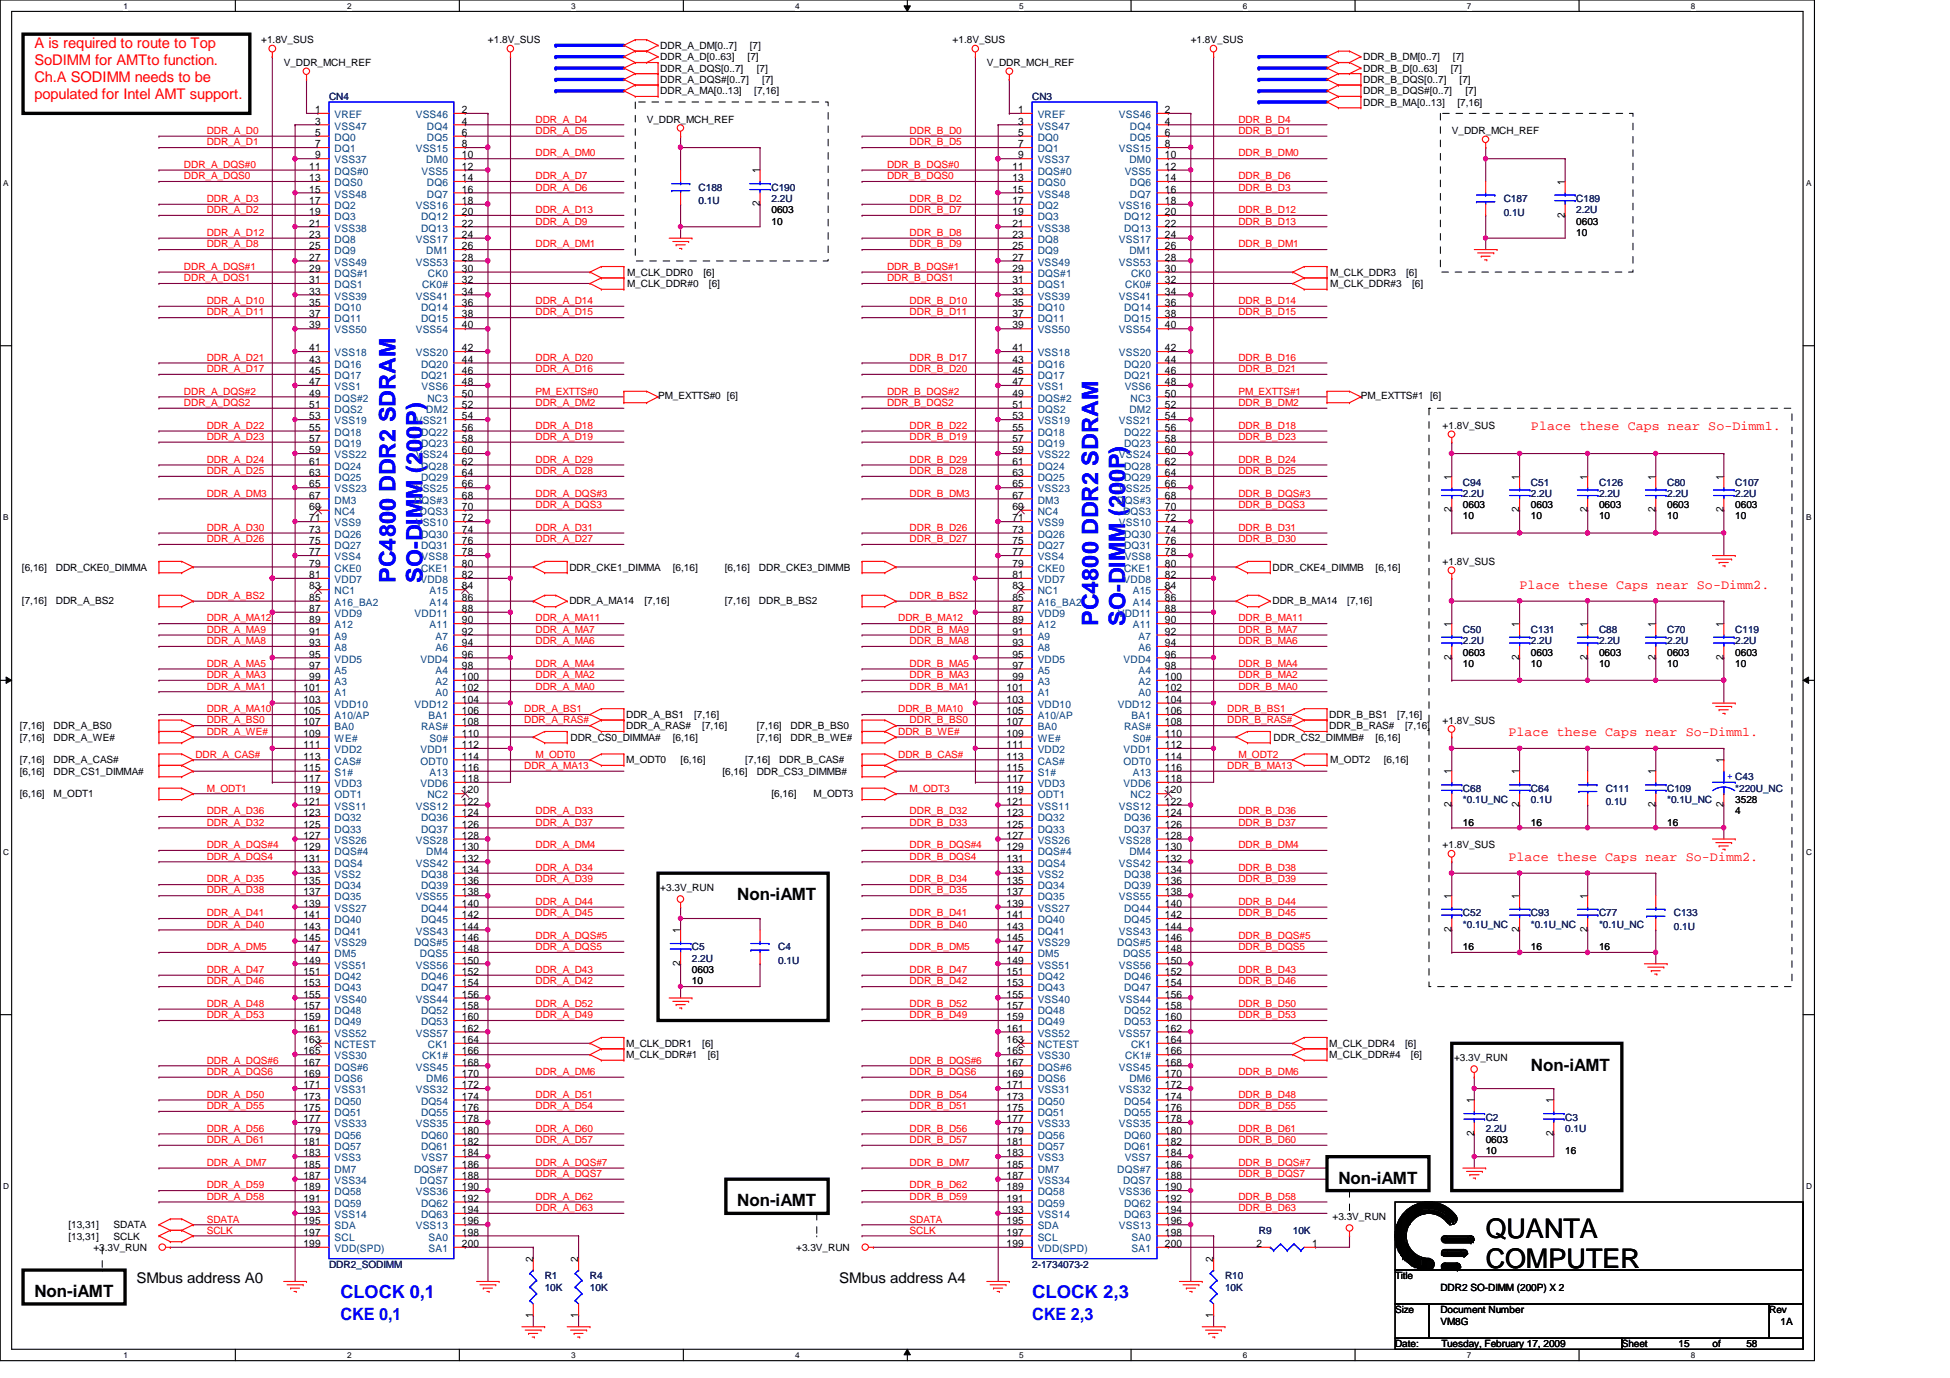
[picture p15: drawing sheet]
<svg xmlns="http://www.w3.org/2000/svg" width="297mm" height="210mm" viewBox="0 0 297 210" stroke-linecap="round" stroke-linejoin="round" font-family="sans-serif">
<defs><g id="words">
<g font-size="4.1">
<text x="226.3" y="188.5">QUANTA</text>
<text x="226.3" y="193.2">COMPUTER</text>
</g>
<g font-size="3.4" fill="#00f">
<text x="60.2" y="88.8" transform="rotate(-90 60.2 88.8)">PC4800 DDR2 SDRAM</text>
<text x="64.3" y="88.8" transform="rotate(-90 64.3 88.8)">SO-DIMM (200P)</text>
<text x="167.3" y="95.3" transform="rotate(-90 167.3 95.3)">PC4800 DDR2 SDRAM</text>
<text x="171.4" y="95.3" transform="rotate(-90 171.4 95.3)">SO-DIMM (200P)</text>
</g>
<g font-size="2.8" fill="#00f">
<text x="51.9" y="197.8">CLOCK 0,1</text>
<text x="157.2" y="197.8">CLOCK 2,3</text>
</g>
<g font-size="2.6">
<text x="112.3" y="137.2">Non-iAMT</text>
<text x="233.2" y="163.1">Non-iAMT</text>
<text x="112.3" y="183.8">Non-iAMT</text>
<text x="203.9" y="180.3">Non-iAMT</text>
<text x="5.2" y="197.6">Non-iAMT</text>
</g>
<g font-size="2.6" fill="#00f">
<text x="51.9" y="201">CKE 0,1</text>
<text x="157.2" y="201">CKE 2,3</text>
</g>
<g font-size="2.2" fill="#f00">
<text x="5.2" y="7.2">A is required to route to Top</text>
<text x="5.2" y="9.9">SoDIMM for AMTto function.</text>
<text x="5.2" y="12.5">Ch.A SODIMM needs to be</text>
<text x="5.2" y="15.1">populated for Intel AMT support.</text>
</g>
<g font-size="2.2">
<text x="20.8" y="195.5">SMbus address A0</text>
<text x="127.8" y="195.5">SMbus address A4</text>
</g>
<g font-size="2" fill="#f00">
<text x="233.2" y="65.5">Place these Caps near So-Dimm1.</text>
<text x="231.5" y="89.7">Place these Caps near So-Dimm2.</text>
<text x="229.8" y="112.1">Place these Caps near So-Dimm1.</text>
<text x="229.8" y="131.1">Place these Caps near So-Dimm2.</text>
</g>
<g font-size="1.6">
<text x="48" y="17.2">1</text>
<text x="70.4" y="17.2">2</text>
<text x="155.1" y="17.2">1</text>
<text x="177.5" y="17.2">2</text>
<text x="48" y="19">3</text>
<text x="48" y="20.7">5</text>
<text x="48" y="22.4">7</text>
<text x="70.4" y="19">4</text>
<text x="70.4" y="20.7">6</text>
<text x="70.4" y="22.4">8</text>
<text x="155.1" y="19">3</text>
<text x="155.1" y="20.7">5</text>
<text x="155.1" y="22.4">7</text>
<text x="177.5" y="19">4</text>
<text x="177.5" y="20.7">6</text>
<text x="177.5" y="22.4">8</text>
<text x="47.1" y="25.9">11</text>
<text x="47.1" y="27.6">13</text>
<text x="47.1" y="29.3">15</text>
<text x="48" y="24.1">9</text>
<text x="70.4" y="24.1">10</text>
<text x="70.4" y="25.9">12</text>
<text x="70.4" y="27.6">14</text>
<text x="70.4" y="29.3">16</text>
<text x="115.7" y="26.4" transform="rotate(-90 115.7 26.4)">1</text>
<text x="154.2" y="25.9">11</text>
<text x="154.2" y="27.6">13</text>
<text x="154.2" y="29.3">15</text>
<text x="155.1" y="24.1">9</text>
<text x="177.5" y="24.1">10</text>
<text x="177.5" y="25.9">12</text>
<text x="177.5" y="27.6">14</text>
<text x="177.5" y="29.3">16</text>
<text x="238.4" y="28.2" transform="rotate(-90 238.4 28.2)">1</text>
<text x="47.1" y="31.1">17</text>
<text x="47.1" y="32.8">19</text>
<text x="47.1" y="34.5">21</text>
<text x="70.4" y="31.1">18</text>
<text x="70.4" y="32.8">20</text>
<text x="70.4" y="34.5">22</text>
<text x="115.7" y="31.5" transform="rotate(-90 115.7 31.5)">2</text>
<text x="154.2" y="31.1">17</text>
<text x="154.2" y="32.8">19</text>
<text x="154.2" y="34.5">21</text>
<text x="177.5" y="31.1">18</text>
<text x="177.5" y="32.8">20</text>
<text x="177.5" y="34.5">22</text>
<text x="238.4" y="33.2" transform="rotate(-90 238.4 33.2)">2</text>
<text x="47.1" y="36.2">23</text>
<text x="47.1" y="38">25</text>
<text x="47.1" y="39.7">27</text>
<text x="47.1" y="41.4">29</text>
<text x="70.4" y="36.2">24</text>
<text x="70.4" y="38">26</text>
<text x="70.4" y="39.7">28</text>
<text x="70.4" y="41.4">30</text>
<text x="154.2" y="36.2">23</text>
<text x="154.2" y="38">25</text>
<text x="154.2" y="39.7">27</text>
<text x="154.2" y="41.4">29</text>
<text x="177.5" y="36.2">24</text>
<text x="177.5" y="38">26</text>
<text x="177.5" y="39.7">28</text>
<text x="177.5" y="41.4">30</text>
<text x="47.1" y="43.1">31</text>
<text x="47.1" y="44.9">33</text>
<text x="47.1" y="46.6">35</text>
<text x="70.4" y="43.1">32</text>
<text x="70.4" y="44.9">34</text>
<text x="70.4" y="46.6">36</text>
<text x="154.2" y="43.1">31</text>
<text x="154.2" y="44.9">33</text>
<text x="154.2" y="46.6">35</text>
<text x="177.5" y="43.1">32</text>
<text x="177.5" y="44.9">34</text>
<text x="177.5" y="46.6">36</text>
<text x="47.1" y="48.3">37</text>
<text x="47.1" y="50">39</text>
<text x="47.1" y="53.5">41</text>
<text x="70.4" y="48.3">38</text>
<text x="70.4" y="50">40</text>
<text x="70.4" y="53.5">42</text>
<text x="154.2" y="48.3">37</text>
<text x="154.2" y="50">39</text>
<text x="154.2" y="53.5">41</text>
<text x="177.5" y="48.3">38</text>
<text x="177.5" y="50">40</text>
<text x="177.5" y="53.5">42</text>
<text x="47.1" y="55.2">43</text>
<text x="47.1" y="57">45</text>
<text x="47.1" y="58.7">47</text>
<text x="70.4" y="55.2">44</text>
<text x="70.4" y="57">46</text>
<text x="70.4" y="58.7">48</text>
<text x="154.2" y="55.2">43</text>
<text x="154.2" y="57">45</text>
<text x="154.2" y="58.7">47</text>
<text x="177.5" y="55.2">44</text>
<text x="177.5" y="57">46</text>
<text x="177.5" y="58.7">48</text>
<text x="47.1" y="60.4">49</text>
<text x="47.1" y="62.1">51</text>
<text x="47.1" y="63.9">53</text>
<text x="47.1" y="65.6">55</text>
<text x="70.4" y="60.4">50</text>
<text x="70.4" y="62.1">52</text>
<text x="70.4" y="63.9">54</text>
<text x="70.4" y="65.6">56</text>
<text x="154.2" y="60.4">49</text>
<text x="154.2" y="62.1">51</text>
<text x="154.2" y="63.9">53</text>
<text x="154.2" y="65.6">55</text>
<text x="177.5" y="60.4">50</text>
<text x="177.5" y="62.1">52</text>
<text x="177.5" y="63.9">54</text>
<text x="177.5" y="65.6">56</text>
<text x="47.1" y="67.3">57</text>
<text x="47.1" y="69">59</text>
<text x="47.1" y="70.8">61</text>
<text x="70.4" y="67.3">58</text>
<text x="70.4" y="69">60</text>
<text x="70.4" y="70.8">62</text>
<text x="154.2" y="67.3">57</text>
<text x="154.2" y="69">59</text>
<text x="154.2" y="70.8">61</text>
<text x="177.5" y="67.3">58</text>
<text x="177.5" y="69">60</text>
<text x="177.5" y="70.8">62</text>
<text x="47.1" y="72.5">63</text>
<text x="47.1" y="74.3">65</text>
<text x="47.1" y="75.9">67</text>
<text x="47.1" y="77.7">69</text>
<text x="70.4" y="72.5">64</text>
<text x="70.4" y="74.3">66</text>
<text x="70.4" y="75.9">68</text>
<text x="70.4" y="77.7">70</text>
<text x="154.2" y="72.5">63</text>
<text x="154.2" y="74.3">65</text>
<text x="154.2" y="75.9">67</text>
<text x="154.2" y="77.7">69</text>
<text x="177.5" y="72.5">64</text>
<text x="177.5" y="74.3">66</text>
<text x="177.5" y="75.9">68</text>
<text x="177.5" y="77.7">70</text>
<text x="221.1" y="73.1" transform="rotate(-90 221.1 73.1)">1</text>
<text x="231.4" y="73.1" transform="rotate(-90 231.4 73.1)">1</text>
<text x="241.8" y="73.1" transform="rotate(-90 241.8 73.1)">1</text>
<text x="252.2" y="73.1" transform="rotate(-90 252.2 73.1)">1</text>
<text x="262.5" y="73.1" transform="rotate(-90 262.5 73.1)">1</text>
<text x="47.1" y="79.4">71</text>
<text x="47.1" y="81.2">73</text>
<text x="47.1" y="82.9">75</text>
<text x="70.4" y="79.4">72</text>
<text x="70.4" y="81.2">74</text>
<text x="70.4" y="82.9">76</text>
<text x="154.2" y="79.4">71</text>
<text x="154.2" y="81.2">73</text>
<text x="154.2" y="82.9">75</text>
<text x="177.5" y="79.4">72</text>
<text x="177.5" y="81.2">74</text>
<text x="177.5" y="82.9">76</text>
<text x="221.1" y="78.1" transform="rotate(-90 221.1 78.1)">2</text>
<text x="231.4" y="78.1" transform="rotate(-90 231.4 78.1)">2</text>
<text x="241.8" y="78.1" transform="rotate(-90 241.8 78.1)">2</text>
<text x="252.2" y="78.1" transform="rotate(-90 252.2 78.1)">2</text>
<text x="262.5" y="78.1" transform="rotate(-90 262.5 78.1)">2</text>
<text x="47.1" y="84.6">77</text>
<text x="47.1" y="86.3">79</text>
<text x="47.1" y="88.1">81</text>
<text x="47.1" y="89.8">83</text>
<text x="70.4" y="84.6">78</text>
<text x="70.4" y="86.3">80</text>
<text x="70.4" y="88.1">82</text>
<text x="70.4" y="89.8">84</text>
<text x="154.2" y="84.6">77</text>
<text x="154.2" y="86.3">79</text>
<text x="154.2" y="88.1">81</text>
<text x="154.2" y="89.8">83</text>
<text x="177.5" y="84.6">78</text>
<text x="177.5" y="86.3">80</text>
<text x="177.5" y="88.1">82</text>
<text x="177.5" y="89.8">84</text>
<text x="47.1" y="91.5">85</text>
<text x="47.1" y="93.2">87</text>
<text x="47.1" y="95">89</text>
<text x="70.4" y="91.5">86</text>
<text x="70.4" y="93.2">88</text>
<text x="70.4" y="95">90</text>
<text x="154.2" y="91.5">85</text>
<text x="154.2" y="93.2">87</text>
<text x="154.2" y="95">89</text>
<text x="177.5" y="91.5">86</text>
<text x="177.5" y="93.2">88</text>
<text x="177.5" y="95">90</text>
<text x="221.1" y="95.5" transform="rotate(-90 221.1 95.5)">1</text>
<text x="231.4" y="95.5" transform="rotate(-90 231.4 95.5)">1</text>
<text x="241.8" y="95.5" transform="rotate(-90 241.8 95.5)">1</text>
<text x="252.2" y="95.5" transform="rotate(-90 252.2 95.5)">1</text>
<text x="262.5" y="95.5" transform="rotate(-90 262.5 95.5)">1</text>
<text x="47.1" y="96.7">91</text>
<text x="47.1" y="98.4">93</text>
<text x="47.1" y="100.2">95</text>
<text x="47.1" y="101.9">97</text>
<text x="70.4" y="96.7">92</text>
<text x="70.4" y="98.4">94</text>
<text x="70.4" y="100.2">96</text>
<text x="70.4" y="101.9">98</text>
<text x="154.2" y="96.7">91</text>
<text x="154.2" y="98.4">93</text>
<text x="154.2" y="100.2">95</text>
<text x="154.2" y="101.9">97</text>
<text x="177.5" y="96.7">92</text>
<text x="177.5" y="98.4">94</text>
<text x="177.5" y="100.2">96</text>
<text x="177.5" y="101.9">98</text>
<text x="221.1" y="100.5" transform="rotate(-90 221.1 100.5)">2</text>
<text x="231.4" y="100.5" transform="rotate(-90 231.4 100.5)">2</text>
<text x="241.8" y="100.5" transform="rotate(-90 241.8 100.5)">2</text>
<text x="252.2" y="100.5" transform="rotate(-90 252.2 100.5)">2</text>
<text x="262.5" y="100.5" transform="rotate(-90 262.5 100.5)">2</text>
<text x="46.2" y="105.3">101</text>
<text x="46.2" y="107.1">103</text>
<text x="47.1" y="103.6">99</text>
<text x="70.4" y="103.6">100</text>
<text x="70.4" y="105.3">102</text>
<text x="70.4" y="107.1">104</text>
<text x="153.3" y="105.3">101</text>
<text x="153.3" y="107.1">103</text>
<text x="154.2" y="103.6">99</text>
<text x="177.5" y="103.6">100</text>
<text x="177.5" y="105.3">102</text>
<text x="177.5" y="107.1">104</text>
<text x="46.2" y="108.8">105</text>
<text x="46.2" y="110.5">107</text>
<text x="46.2" y="112.2">109</text>
<text x="46.2" y="114">111</text>
<text x="70.4" y="108.8">106</text>
<text x="70.4" y="110.5">108</text>
<text x="70.4" y="112.2">110</text>
<text x="70.4" y="114">112</text>
<text x="153.3" y="108.8">105</text>
<text x="153.3" y="110.5">107</text>
<text x="153.3" y="112.2">109</text>
<text x="153.3" y="114">111</text>
<text x="177.5" y="108.8">106</text>
<text x="177.5" y="110.5">108</text>
<text x="177.5" y="112.2">110</text>
<text x="177.5" y="114">112</text>
<text x="46.2" y="115.7">113</text>
<text x="46.2" y="117.4">115</text>
<text x="46.2" y="119.1">117</text>
<text x="70.4" y="115.7">114</text>
<text x="70.4" y="117.4">116</text>
<text x="70.4" y="119.1">118</text>
<text x="153.3" y="115.7">113</text>
<text x="153.3" y="117.4">115</text>
<text x="153.3" y="119.1">117</text>
<text x="177.5" y="115.7">114</text>
<text x="177.5" y="117.4">116</text>
<text x="177.5" y="119.1">118</text>
<text x="221.1" y="117.9" transform="rotate(-90 221.1 117.9)">1</text>
<text x="231.4" y="117.9" transform="rotate(-90 231.4 117.9)">1</text>
<text x="252.2" y="117.9" transform="rotate(-90 252.2 117.9)">1</text>
<text x="262.5" y="116.2" transform="rotate(-90 262.5 116.2)">1</text>
<text x="46.2" y="120.9">119</text>
<text x="46.2" y="122.6">121</text>
<text x="46.2" y="124.3">123</text>
<text x="70.4" y="120.9">120</text>
<text x="70.4" y="122.6">122</text>
<text x="70.4" y="124.3">124</text>
<text x="153.3" y="120.9">119</text>
<text x="153.3" y="122.6">121</text>
<text x="153.3" y="124.3">123</text>
<text x="177.5" y="120.9">120</text>
<text x="177.5" y="122.6">122</text>
<text x="177.5" y="124.3">124</text>
<text x="221.1" y="123" transform="rotate(-90 221.1 123)">2</text>
<text x="231.4" y="123" transform="rotate(-90 231.4 123)">2</text>
<text x="252.2" y="123" transform="rotate(-90 252.2 123)">2</text>
<text x="262.5" y="123" transform="rotate(-90 262.5 123)">2</text>
<text x="46.2" y="126.1">125</text>
<text x="46.2" y="127.8">127</text>
<text x="46.2" y="129.5">129</text>
<text x="46.2" y="131.2">131</text>
<text x="70.4" y="126.1">126</text>
<text x="70.4" y="127.8">128</text>
<text x="70.4" y="129.5">130</text>
<text x="70.4" y="131.2">132</text>
<text x="153.3" y="126.1">125</text>
<text x="153.3" y="127.8">127</text>
<text x="153.3" y="129.5">129</text>
<text x="153.3" y="131.2">131</text>
<text x="177.5" y="126.1">126</text>
<text x="177.5" y="127.8">128</text>
<text x="177.5" y="129.5">130</text>
<text x="177.5" y="131.2">132</text>
<text x="46.2" y="133">133</text>
<text x="46.2" y="134.7">135</text>
<text x="46.2" y="136.4">137</text>
<text x="70.4" y="133">134</text>
<text x="70.4" y="134.7">136</text>
<text x="70.4" y="136.4">138</text>
<text x="153.3" y="133">133</text>
<text x="153.3" y="134.7">135</text>
<text x="153.3" y="136.4">137</text>
<text x="177.5" y="133">134</text>
<text x="177.5" y="134.7">136</text>
<text x="177.5" y="136.4">138</text>
<text x="221.1" y="136.9" transform="rotate(-90 221.1 136.9)">1</text>
<text x="231.4" y="136.9" transform="rotate(-90 231.4 136.9)">1</text>
<text x="241.8" y="136.9" transform="rotate(-90 241.8 136.9)">1</text>
<text x="46.2" y="138.1">139</text>
<text x="46.2" y="139.9">141</text>
<text x="46.2" y="141.6">143</text>
<text x="46.2" y="143.3">145</text>
<text x="70.4" y="138.1">140</text>
<text x="70.4" y="139.9">142</text>
<text x="70.4" y="141.6">144</text>
<text x="70.4" y="143.3">146</text>
<text x="103.6" y="142.2" transform="rotate(-90 103.6 142.2)">1</text>
<text x="153.3" y="138.1">139</text>
<text x="153.3" y="139.9">141</text>
<text x="153.3" y="141.6">143</text>
<text x="153.3" y="143.3">145</text>
<text x="177.5" y="138.1">140</text>
<text x="177.5" y="139.9">142</text>
<text x="177.5" y="141.6">144</text>
<text x="177.5" y="143.3">146</text>
<text x="221.1" y="142" transform="rotate(-90 221.1 142)">2</text>
<text x="231.4" y="142" transform="rotate(-90 231.4 142)">2</text>
<text x="241.8" y="142" transform="rotate(-90 241.8 142)">2</text>
<text x="46.2" y="145">147</text>
<text x="46.2" y="146.8">149</text>
<text x="46.2" y="148.5">151</text>
<text x="70.4" y="145">148</text>
<text x="70.4" y="146.8">150</text>
<text x="70.4" y="148.5">152</text>
<text x="103.6" y="147.2" transform="rotate(-90 103.6 147.2)">2</text>
<text x="153.3" y="145">147</text>
<text x="153.3" y="146.8">149</text>
<text x="153.3" y="148.5">151</text>
<text x="177.5" y="145">148</text>
<text x="177.5" y="146.8">150</text>
<text x="177.5" y="148.5">152</text>
<text x="46.2" y="150.2">153</text>
<text x="46.2" y="152">155</text>
<text x="46.2" y="153.7">157</text>
<text x="46.2" y="155.4">159</text>
<text x="70.4" y="150.2">154</text>
<text x="70.4" y="152">156</text>
<text x="70.4" y="153.7">158</text>
<text x="70.4" y="155.4">160</text>
<text x="153.3" y="150.2">153</text>
<text x="153.3" y="152">155</text>
<text x="153.3" y="153.7">157</text>
<text x="153.3" y="155.4">159</text>
<text x="177.5" y="150.2">154</text>
<text x="177.5" y="152">156</text>
<text x="177.5" y="153.7">158</text>
<text x="177.5" y="155.4">160</text>
<text x="46.2" y="157.1">161</text>
<text x="46.2" y="158.9">163</text>
<text x="46.2" y="160.6">165</text>
<text x="70.4" y="157.1">162</text>
<text x="70.4" y="158.9">164</text>
<text x="70.4" y="160.6">166</text>
<text x="153.3" y="157.1">161</text>
<text x="153.3" y="158.9">163</text>
<text x="153.3" y="160.6">165</text>
<text x="177.5" y="157.1">162</text>
<text x="177.5" y="158.9">164</text>
<text x="177.5" y="160.6">166</text>
<text x="46.2" y="162.3">167</text>
<text x="46.2" y="164">169</text>
<text x="46.2" y="165.8">171</text>
<text x="46.2" y="167.5">173</text>
<text x="70.4" y="162.3">168</text>
<text x="70.4" y="164">170</text>
<text x="70.4" y="165.8">172</text>
<text x="70.4" y="167.5">174</text>
<text x="153.3" y="162.3">167</text>
<text x="153.3" y="164">169</text>
<text x="153.3" y="165.8">171</text>
<text x="153.3" y="167.5">173</text>
<text x="177.5" y="162.3">168</text>
<text x="177.5" y="164">170</text>
<text x="177.5" y="165.8">172</text>
<text x="177.5" y="167.5">174</text>
<text x="46.2" y="169.2">175</text>
<text x="46.2" y="172.7">179</text>
<text x="46.2" y="170.9">177</text>
<text x="70.4" y="169.2">176</text>
<text x="70.4" y="170.9">178</text>
<text x="70.4" y="172.7">180</text>
<text x="153.3" y="169.2">175</text>
<text x="153.3" y="172.7">179</text>
<text x="153.3" y="170.9">177</text>
<text x="177.5" y="169.2">176</text>
<text x="177.5" y="170.9">178</text>
<text x="177.5" y="172.7">180</text>
<text x="224.5" y="173.1" transform="rotate(-90 224.5 173.1)">2</text>
<text x="224.5" y="168.1" transform="rotate(-90 224.5 168.1)">1</text>
<text x="236.6" y="173.1" transform="rotate(-90 236.6 173.1)">2</text>
<text x="236.6" y="168.1" transform="rotate(-90 236.6 168.1)">1</text>
<text x="46.2" y="174.4">181</text>
<text x="46.2" y="176.1">183</text>
<text x="46.2" y="177.9">185</text>
<text x="46.2" y="179.6">187</text>
<text x="70.4" y="174.4">182</text>
<text x="70.4" y="176.1">184</text>
<text x="70.4" y="177.9">186</text>
<text x="70.4" y="179.6">188</text>
<text x="153.3" y="174.4">181</text>
<text x="153.3" y="176.1">183</text>
<text x="153.3" y="177.9">185</text>
<text x="153.3" y="179.6">187</text>
<text x="177.5" y="174.4">182</text>
<text x="177.5" y="176.1">184</text>
<text x="177.5" y="177.9">186</text>
<text x="177.5" y="179.6">188</text>
<text x="46.2" y="181.3">189</text>
<text x="46.2" y="183">191</text>
<text x="46.2" y="184.8">193</text>
<text x="70.4" y="181.3">190</text>
<text x="70.4" y="183">192</text>
<text x="70.4" y="184.8">194</text>
<text x="153.3" y="181.3">189</text>
<text x="153.3" y="183">191</text>
<text x="153.3" y="184.8">193</text>
<text x="177.5" y="181.3">190</text>
<text x="177.5" y="183">192</text>
<text x="177.5" y="184.8">194</text>
<text x="46.2" y="186.5">195</text>
<text x="46.2" y="188.2">197</text>
<text x="46.2" y="189.9">199</text>
<text x="70.4" y="186.5">196</text>
<text x="70.4" y="188.2">198</text>
<text x="70.4" y="189.9">200</text>
<text x="153.3" y="186.5">195</text>
<text x="153.3" y="188.2">197</text>
<text x="153.3" y="189.9">199</text>
<text x="177.5" y="186.5">196</text>
<text x="177.5" y="188.2">198</text>
<text x="177.5" y="189.9">200</text>
<text x="191.4" y="189.9">2</text>
<text x="199.9" y="189.9">1</text>
<text x="81.2" y="192.2" transform="rotate(-90 81.2 192.2)">2</text>
<text x="88.1" y="192.2" transform="rotate(-90 88.1 192.2)">2</text>
<text x="184.8" y="192.2" transform="rotate(-90 184.8 192.2)">2</text>
<text x="81.2" y="200.7" transform="rotate(-90 81.2 200.7)">1</text>
<text x="88.1" y="200.7" transform="rotate(-90 88.1 200.7)">1</text>
<text x="184.8" y="200.7" transform="rotate(-90 184.8 200.7)">1</text>
</g>
<g font-size="1.6" fill="#004080">
<text x="51" y="18">VREF</text>
<text x="63.3" y="18">VSS46</text>
<text x="158.1" y="18">VREF</text>
<text x="170.4" y="18">VSS46</text>
<text x="51" y="19.7">VSS47</text>
<text x="51" y="21.5">DQ0</text>
<text x="51" y="23.2">DQ1</text>
<text x="63.3" y="23.2">VSS15</text>
<text x="65" y="19.7">DQ4</text>
<text x="65" y="21.5">DQ5</text>
<text x="158.1" y="19.7">VSS47</text>
<text x="158.1" y="21.5">DQ0</text>
<text x="158.1" y="23.2">DQ1</text>
<text x="170.4" y="23.2">VSS15</text>
<text x="172.1" y="19.7">DQ4</text>
<text x="172.1" y="21.5">DQ5</text>
<text x="51" y="24.9">VSS37</text>
<text x="51" y="26.6">DQS#0</text>
<text x="51" y="28.4">DQS0</text>
<text x="64.2" y="26.6">VSS5</text>
<text x="64.9" y="24.9">DM0</text>
<text x="65" y="28.4">DQ6</text>
<text x="158.1" y="24.9">VSS37</text>
<text x="158.1" y="26.6">DQS#0</text>
<text x="158.1" y="28.4">DQS0</text>
<text x="171.3" y="26.6">VSS5</text>
<text x="172" y="24.9">DM0</text>
<text x="172.1" y="28.4">DQ6</text>
<text x="51" y="30.1">VSS48</text>
<text x="51" y="31.8">DQ2</text>
<text x="51" y="33.5">DQ3</text>
<text x="51" y="35.3">VSS38</text>
<text x="63.3" y="31.8">VSS16</text>
<text x="64.1" y="33.5">DQ12</text>
<text x="64.1" y="35.3">DQ13</text>
<text x="65" y="30.1">DQ7</text>
<text x="158.1" y="30.1">VSS48</text>
<text x="158.1" y="31.8">DQ2</text>
<text x="158.1" y="33.5">DQ3</text>
<text x="158.1" y="35.3">VSS38</text>
<text x="170.4" y="31.8">VSS16</text>
<text x="171.2" y="33.5">DQ12</text>
<text x="171.2" y="35.3">DQ13</text>
<text x="172.1" y="30.1">DQ7</text>
<text x="51" y="37">DQ8</text>
<text x="51" y="38.7">DQ9</text>
<text x="51" y="40.5">VSS49</text>
<text x="63.3" y="37">VSS17</text>
<text x="63.3" y="40.5">VSS53</text>
<text x="64.9" y="38.7">DM1</text>
<text x="158.1" y="37">DQ8</text>
<text x="158.1" y="38.7">DQ9</text>
<text x="158.1" y="40.5">VSS49</text>
<text x="170.4" y="37">VSS17</text>
<text x="170.4" y="40.5">VSS53</text>
<text x="172" y="38.7">DM1</text>
<text x="51" y="42.2">DQS#1</text>
<text x="51" y="43.9">DQS1</text>
<text x="51" y="45.6">VSS39</text>
<text x="51" y="47.4">DQ10</text>
<text x="63.3" y="45.6">VSS41</text>
<text x="64.1" y="47.4">DQ14</text>
<text x="64.3" y="43.9">CK0#</text>
<text x="65.2" y="42.2">CK0</text>
<text x="158.1" y="42.2">DQS#1</text>
<text x="158.1" y="43.9">DQS1</text>
<text x="158.1" y="45.6">VSS39</text>
<text x="158.1" y="47.4">DQ10</text>
<text x="170.4" y="45.6">VSS41</text>
<text x="171.2" y="47.4">DQ14</text>
<text x="171.4" y="43.9">CK0#</text>
<text x="172.3" y="42.2">CK0</text>
<text x="51" y="49.1">DQ11</text>
<text x="51" y="50.8">VSS50</text>
<text x="63.3" y="50.8">VSS54</text>
<text x="64.1" y="49.1">DQ15</text>
<text x="158.1" y="49.1">DQ11</text>
<text x="158.1" y="50.8">VSS50</text>
<text x="170.4" y="50.8">VSS54</text>
<text x="171.2" y="49.1">DQ15</text>
<text x="51" y="54.3">VSS18</text>
<text x="51" y="56">DQ16</text>
<text x="51" y="57.7">DQ17</text>
<text x="51" y="59.4">VSS1</text>
<text x="63.3" y="54.3">VSS20</text>
<text x="64.1" y="56">DQ20</text>
<text x="64.1" y="57.7">DQ21</text>
<text x="64.2" y="59.4">VSS6</text>
<text x="158.1" y="54.3">VSS18</text>
<text x="158.1" y="56">DQ16</text>
<text x="158.1" y="57.7">DQ17</text>
<text x="158.1" y="59.4">VSS1</text>
<text x="170.4" y="54.3">VSS20</text>
<text x="171.2" y="56">DQ20</text>
<text x="171.2" y="57.7">DQ21</text>
<text x="171.3" y="59.4">VSS6</text>
<text x="51" y="61.2">DQS#2</text>
<text x="51" y="62.9">DQS2</text>
<text x="51" y="64.6">VSS19</text>
<text x="63.3" y="64.6">VSS21</text>
<text x="64.9" y="62.9">DM2</text>
<text x="65.1" y="61.2">NC3</text>
<text x="158.1" y="61.2">DQS#2</text>
<text x="158.1" y="62.9">DQS2</text>
<text x="158.1" y="64.6">VSS19</text>
<text x="170.4" y="64.6">VSS21</text>
<text x="172" y="62.9">DM2</text>
<text x="172.2" y="61.2">NC3</text>
<text x="51" y="66.4">DQ18</text>
<text x="51" y="68.1">DQ19</text>
<text x="51" y="69.8">VSS22</text>
<text x="51" y="71.5">DQ24</text>
<text x="63.3" y="69.8">VSS24</text>
<text x="64.1" y="66.4">DQ22</text>
<text x="64.1" y="68.1">DQ23</text>
<text x="64.1" y="71.5">DQ28</text>
<text x="158.1" y="66.4">DQ18</text>
<text x="158.1" y="68.1">DQ19</text>
<text x="158.1" y="69.8">VSS22</text>
<text x="158.1" y="71.5">DQ24</text>
<text x="170.4" y="69.8">VSS24</text>
<text x="171.2" y="66.4">DQ22</text>
<text x="171.2" y="68.1">DQ23</text>
<text x="171.2" y="71.5">DQ28</text>
<text x="51" y="73.3">DQ25</text>
<text x="51" y="75">VSS23</text>
<text x="51" y="76.7">DM3</text>
<text x="63.1" y="76.7">DQS#3</text>
<text x="63.3" y="75">VSS25</text>
<text x="64.1" y="73.3">DQ29</text>
<text x="158.1" y="73.3">DQ25</text>
<text x="158.1" y="75">VSS23</text>
<text x="158.1" y="76.7">DM3</text>
<text x="170.2" y="76.7">DQS#3</text>
<text x="170.4" y="75">VSS25</text>
<text x="171.2" y="73.3">DQ29</text>
<text x="51" y="78.4">NC4</text>
<text x="51" y="80.2">VSS9</text>
<text x="51" y="81.9">DQ26</text>
<text x="51" y="83.7">DQ27</text>
<text x="63.3" y="80.2">VSS10</text>
<text x="64" y="78.4">DQS3</text>
<text x="64.1" y="81.9">DQ30</text>
<text x="64.1" y="83.7">DQ31</text>
<text x="158.1" y="78.4">NC4</text>
<text x="158.1" y="80.2">VSS9</text>
<text x="158.1" y="81.9">DQ26</text>
<text x="158.1" y="83.7">DQ27</text>
<text x="170.4" y="80.2">VSS10</text>
<text x="171.1" y="78.4">DQS3</text>
<text x="171.2" y="81.9">DQ30</text>
<text x="171.2" y="83.7">DQ31</text>
<text x="51" y="85.3">VSS4</text>
<text x="51" y="87.1">CKE0</text>
<text x="51" y="88.8">VDD7</text>
<text x="64" y="88.8">VDD8</text>
<text x="64.1" y="87.1">CKE1</text>
<text x="64.2" y="85.3">VSS8</text>
<text x="158.1" y="85.3">VSS4</text>
<text x="158.1" y="87.1">CKE0</text>
<text x="158.1" y="88.8">VDD7</text>
<text x="171.2" y="88.8">VDD8</text>
<text x="171.2" y="87.1">CKE1</text>
<text x="171.3" y="85.3">VSS8</text>
<text x="51" y="90.6">NC1</text>
<text x="51" y="92.3">A16_BA2</text>
<text x="51" y="94">VDD9</text>
<text x="51" y="95.7">A12</text>
<text x="63.2" y="94">VDD11</text>
<text x="65.4" y="90.6">A15</text>
<text x="65.4" y="92.3">A14</text>
<text x="65.4" y="95.7">A11</text>
<text x="158.1" y="90.6">NC1</text>
<text x="158.1" y="92.3">A16_BA2</text>
<text x="158.1" y="94">VDD9</text>
<text x="158.1" y="95.7">A12</text>
<text x="170.3" y="94">VDD11</text>
<text x="172.5" y="90.6">A15</text>
<text x="172.5" y="92.3">A14</text>
<text x="172.5" y="95.7">A11</text>
<text x="51" y="97.5">A9</text>
<text x="51" y="99.2">A8</text>
<text x="51" y="100.9">VDD5</text>
<text x="64" y="100.9">VDD4</text>
<text x="66.3" y="97.5">A7</text>
<text x="66.3" y="99.2">A6</text>
<text x="158.1" y="97.5">A9</text>
<text x="158.1" y="99.2">A8</text>
<text x="158.1" y="100.9">VDD5</text>
<text x="171.2" y="100.9">VDD4</text>
<text x="173.4" y="97.5">A7</text>
<text x="173.4" y="99.2">A6</text>
<text x="51" y="102.6">A5</text>
<text x="51" y="104.4">A3</text>
<text x="51" y="106.1">A1</text>
<text x="51" y="107.8">VDD10</text>
<text x="63.2" y="107.8">VDD12</text>
<text x="66.3" y="102.6">A4</text>
<text x="66.3" y="104.4">A2</text>
<text x="66.3" y="106.1">A0</text>
<text x="158.1" y="102.6">A5</text>
<text x="158.1" y="104.4">A3</text>
<text x="158.1" y="106.1">A1</text>
<text x="158.1" y="107.8">VDD10</text>
<text x="170.3" y="107.8">VDD12</text>
<text x="173.4" y="102.6">A4</text>
<text x="173.4" y="104.4">A2</text>
<text x="173.4" y="106.1">A0</text>
<text x="51" y="109.6">A10/AP</text>
<text x="51" y="111.3">BA0</text>
<text x="51" y="113">WE#</text>
<text x="64.1" y="111.3">RAS#</text>
<text x="65.3" y="109.6">BA1</text>
<text x="65.4" y="113">S0#</text>
<text x="158.1" y="109.6">A10/AP</text>
<text x="158.1" y="111.3">BA0</text>
<text x="158.1" y="113">WE#</text>
<text x="171.2" y="111.3">RAS#</text>
<text x="172.4" y="109.6">BA1</text>
<text x="172.5" y="113">S0#</text>
<text x="51" y="114.7">VDD2</text>
<text x="51" y="116.5">CAS#</text>
<text x="51" y="118.2">S1#</text>
<text x="51" y="119.9">VDD3</text>
<text x="64" y="114.7">VDD1</text>
<text x="64" y="116.5">ODT0</text>
<text x="64" y="119.9">VDD6</text>
<text x="65.4" y="118.2">A13</text>
<text x="158.1" y="114.7">VDD2</text>
<text x="158.1" y="116.5">CAS#</text>
<text x="158.1" y="118.2">S1#</text>
<text x="158.1" y="119.9">VDD3</text>
<text x="171.2" y="114.7">VDD1</text>
<text x="171.2" y="116.5">ODT0</text>
<text x="171.2" y="119.9">VDD6</text>
<text x="172.5" y="118.2">A13</text>
<text x="51" y="121.6">ODT1</text>
<text x="51" y="123.4">VSS11</text>
<text x="51" y="125.1">DQ32</text>
<text x="63.3" y="123.4">VSS12</text>
<text x="64.1" y="125.1">DQ36</text>
<text x="65.1" y="121.6">NC2</text>
<text x="158.1" y="121.6">ODT1</text>
<text x="158.1" y="123.4">VSS11</text>
<text x="158.1" y="125.1">DQ32</text>
<text x="170.4" y="123.4">VSS12</text>
<text x="171.2" y="125.1">DQ36</text>
<text x="172.2" y="121.6">NC2</text>
<text x="51" y="126.8">DQ33</text>
<text x="51" y="128.5">VSS26</text>
<text x="51" y="130.3">DQS#4</text>
<text x="51" y="132">DQS4</text>
<text x="63.3" y="128.5">VSS28</text>
<text x="63.3" y="132">VSS42</text>
<text x="64.1" y="126.8">DQ37</text>
<text x="64.9" y="130.3">DM4</text>
<text x="158.1" y="126.8">DQ33</text>
<text x="158.1" y="128.5">VSS26</text>
<text x="158.1" y="130.3">DQS#4</text>
<text x="158.1" y="132">DQS4</text>
<text x="170.4" y="128.5">VSS28</text>
<text x="170.4" y="132">VSS42</text>
<text x="171.2" y="126.8">DQ37</text>
<text x="172" y="130.3">DM4</text>
<text x="51" y="133.7">VSS2</text>
<text x="51" y="135.5">DQ34</text>
<text x="51" y="137.2">DQ35</text>
<text x="63.3" y="137.2">VSS55</text>
<text x="64.1" y="133.7">DQ38</text>
<text x="64.1" y="135.5">DQ39</text>
<text x="158.1" y="133.7">VSS2</text>
<text x="158.1" y="135.5">DQ34</text>
<text x="158.1" y="137.2">DQ35</text>
<text x="170.4" y="137.2">VSS55</text>
<text x="171.2" y="133.7">DQ38</text>
<text x="171.2" y="135.5">DQ39</text>
<text x="51" y="138.9">VSS27</text>
<text x="51" y="140.6">DQ40</text>
<text x="51" y="142.4">DQ41</text>
<text x="63.3" y="142.4">VSS43</text>
<text x="64.1" y="138.9">DQ44</text>
<text x="64.1" y="140.6">DQ45</text>
<text x="158.1" y="138.9">VSS27</text>
<text x="158.1" y="140.6">DQ40</text>
<text x="158.1" y="142.4">DQ41</text>
<text x="170.4" y="142.4">VSS43</text>
<text x="171.2" y="138.9">DQ44</text>
<text x="171.2" y="140.6">DQ45</text>
<text x="51" y="144.1">VSS29</text>
<text x="51" y="145.8">DM5</text>
<text x="51" y="147.5">VSS51</text>
<text x="51" y="149.3">DQ42</text>
<text x="63.1" y="144.1">DQS#5</text>
<text x="63.3" y="147.5">VSS56</text>
<text x="64" y="145.8">DQS5</text>
<text x="64.1" y="149.3">DQ46</text>
<text x="158.1" y="144.1">VSS29</text>
<text x="158.1" y="145.8">DM5</text>
<text x="158.1" y="147.5">VSS51</text>
<text x="158.1" y="149.3">DQ42</text>
<text x="170.2" y="144.1">DQS#5</text>
<text x="170.4" y="147.5">VSS56</text>
<text x="171.1" y="145.8">DQS5</text>
<text x="171.2" y="149.3">DQ46</text>
<text x="51" y="151">DQ43</text>
<text x="51" y="152.7">VSS40</text>
<text x="51" y="154.4">DQ48</text>
<text x="63.3" y="152.7">VSS44</text>
<text x="64.1" y="151">DQ47</text>
<text x="64.1" y="154.4">DQ52</text>
<text x="158.1" y="151">DQ43</text>
<text x="158.1" y="152.7">VSS40</text>
<text x="158.1" y="154.4">DQ48</text>
<text x="170.4" y="152.7">VSS44</text>
<text x="171.2" y="151">DQ47</text>
<text x="171.2" y="154.4">DQ52</text>
<text x="51" y="156.2">DQ49</text>
<text x="51" y="157.9">VSS52</text>
<text x="51" y="159.6">NCTEST</text>
<text x="51" y="161.4">VSS30</text>
<text x="63.3" y="157.9">VSS57</text>
<text x="64.1" y="156.2">DQ53</text>
<text x="64.3" y="161.4">CK1#</text>
<text x="65.2" y="159.6">CK1</text>
<text x="158.1" y="156.2">DQ49</text>
<text x="158.1" y="157.9">VSS52</text>
<text x="158.1" y="159.6">NCTEST</text>
<text x="158.1" y="161.4">VSS30</text>
<text x="170.4" y="157.9">VSS57</text>
<text x="171.2" y="156.2">DQ53</text>
<text x="171.4" y="161.4">CK1#</text>
<text x="172.3" y="159.6">CK1</text>
<text x="51" y="163.1">DQS#6</text>
<text x="51" y="164.8">DQS6</text>
<text x="51" y="166.5">VSS31</text>
<text x="63.3" y="163.1">VSS45</text>
<text x="63.3" y="166.5">VSS32</text>
<text x="64.9" y="164.8">DM6</text>
<text x="158.1" y="163.1">DQS#6</text>
<text x="158.1" y="164.8">DQS6</text>
<text x="158.1" y="166.5">VSS31</text>
<text x="170.4" y="163.1">VSS45</text>
<text x="170.4" y="166.5">VSS32</text>
<text x="172" y="164.8">DM6</text>
<text x="51" y="168.3">DQ50</text>
<text x="51" y="170">DQ51</text>
<text x="51" y="173.4">DQ56</text>
<text x="51" y="171.7">VSS33</text>
<text x="63.3" y="171.7">VSS35</text>
<text x="64.1" y="168.3">DQ54</text>
<text x="64.1" y="170">DQ55</text>
<text x="64.1" y="173.4">DQ60</text>
<text x="158.1" y="168.3">DQ50</text>
<text x="158.1" y="170">DQ51</text>
<text x="158.1" y="173.4">DQ56</text>
<text x="158.1" y="171.7">VSS33</text>
<text x="170.4" y="171.7">VSS35</text>
<text x="171.2" y="168.3">DQ54</text>
<text x="171.2" y="170">DQ55</text>
<text x="171.2" y="173.4">DQ60</text>
<text x="51" y="175.2">DQ57</text>
<text x="51" y="176.9">VSS3</text>
<text x="51" y="178.6">DM7</text>
<text x="63.1" y="178.6">DQS#7</text>
<text x="64.1" y="175.2">DQ61</text>
<text x="64.2" y="176.9">VSS7</text>
<text x="158.1" y="175.2">DQ57</text>
<text x="158.1" y="176.9">VSS3</text>
<text x="158.1" y="178.6">DM7</text>
<text x="170.2" y="178.6">DQS#7</text>
<text x="171.2" y="175.2">DQ61</text>
<text x="171.3" y="176.9">VSS7</text>
<text x="51" y="180.3">VSS34</text>
<text x="51" y="182.1">DQ58</text>
<text x="51" y="183.8">DQ59</text>
<text x="51" y="185.5">VSS14</text>
<text x="63.3" y="182.1">VSS36</text>
<text x="64" y="180.3">DQS7</text>
<text x="64.1" y="183.8">DQ62</text>
<text x="64.1" y="185.5">DQ63</text>
<text x="158.1" y="180.3">VSS34</text>
<text x="158.1" y="182.1">DQ58</text>
<text x="158.1" y="183.8">DQ59</text>
<text x="158.1" y="185.5">VSS14</text>
<text x="170.4" y="182.1">VSS36</text>
<text x="171.1" y="180.3">DQS7</text>
<text x="171.2" y="183.8">DQ62</text>
<text x="171.2" y="185.5">DQ63</text>
<text x="51" y="187.3">SDA</text>
<text x="51" y="189">SCL</text>
<text x="51" y="190.7">VDD(SPD)</text>
<text x="63.3" y="187.3">VSS13</text>
<text x="65.3" y="189">SA0</text>
<text x="65.3" y="190.7">SA1</text>
<text x="158.1" y="187.3">SDA</text>
<text x="158.1" y="189">SCL</text>
<text x="158.1" y="190.7">VDD(SPD)</text>
<text x="170.4" y="187.3">VSS13</text>
<text x="172.4" y="189">SA0</text>
<text x="172.4" y="190.7">SA1</text>
</g>
<g font-size="1.5">
<text x="39.8" y="6.6">+1.8V_SUS</text>
<text x="43.2" y="10">V_DDR_MCH_REF</text>
<text x="74.3" y="6.6">+1.8V_SUS</text>
<text x="100.6" y="9.2">DDR_A_D[0..63]</text>
<text x="100.6" y="7.5">DDR_A_DM[0..7]</text>
<text x="100.6" y="10.9">DDR_A_DQS[0..7]</text>
<text x="113.9" y="9.2">[7]</text>
<text x="114.2" y="7.5">[7]</text>
<text x="115.3" y="10.9">[7]</text>
<text x="145.1" y="6.6">+1.8V_SUS</text>
<text x="150.3" y="10">V_DDR_MCH_REF</text>
<text x="181.4" y="6.6">+1.8V_SUS</text>
<text x="207.6" y="9.2">DDR_B_DM[0..7]</text>
<text x="207.6" y="10.9">DDR_B_D[0..63]</text>
<text x="221" y="10.9">[7]</text>
<text x="221.3" y="9.2">[7]</text>
<text x="100.6" y="12.6">DDR_A_DQS#[0..7]</text>
<text x="100.6" y="14.4">DDR_A_MA[0..13]</text>
<text x="114.9" y="14.4">[7,16]</text>
<text x="116.1" y="12.6">[7]</text>
<text x="207.6" y="14.4">DDR_B_DQS#[0..7]</text>
<text x="207.6" y="12.6">DDR_B_DQS[0..7]</text>
<text x="207.6" y="16.1">DDR_B_MA[0..13]</text>
<text x="222" y="16.1">[7,16]</text>
<text x="222.3" y="12.6">[7]</text>
<text x="223.2" y="14.4">[7]</text>
<text x="98.5" y="18.7">V_DDR_MCH_REF</text>
<text x="221.1" y="20.4">V_DDR_MCH_REF</text>
<text x="117.5" y="34.2">10</text>
<text x="117.5" y="32.5">0603</text>
<text x="240.1" y="35.9">10</text>
<text x="240.1" y="34.2">0603</text>
<text x="95.5" y="42">M_CLK_DDR0</text>
<text x="107.1" y="42">[6]</text>
<text x="202.6" y="42">M_CLK_DDR3</text>
<text x="214.2" y="42">[6]</text>
<text x="95.5" y="43.7">M_CLK_DDR#0</text>
<text x="108" y="43.7">[6]</text>
<text x="202.6" y="43.7">M_CLK_DDR#3</text>
<text x="215.1" y="43.7">[6]</text>
<text x="100.2" y="60.8">PM_EXTTS#0 [6]</text>
<text x="207.3" y="60.8">PM_EXTTS#1 [6]</text>
<text x="219.7" y="65.3">+1.8V_SUS</text>
<text x="222.8" y="77.4">0603</text>
<text x="233.2" y="77.4">0603</text>
<text x="243.6" y="77.4">0603</text>
<text x="254" y="77.4">0603</text>
<text x="264.3" y="77.4">0603</text>
<text x="222.8" y="79.1">10</text>
<text x="233.2" y="79.1">10</text>
<text x="243.6" y="79.1">10</text>
<text x="254" y="79.1">10</text>
<text x="264.3" y="79.1">10</text>
<text x="3.3" y="86.9">[6,16]</text>
<text x="8.5" y="86.9">DDR_CKE0_DIMMA</text>
<text x="86.7" y="86.9">DDR_CKE1_DIMMA</text>
<text x="102.5" y="86.9">[6,16]</text>
<text x="110.4" y="86.9">[6,16]</text>
<text x="115.6" y="86.9">DDR_CKE3_DIMMB</text>
<text x="193.8" y="86.9">DDR_CKE4_DIMMB</text>
<text x="209.5" y="86.9">[6,16]</text>
<text x="219.7" y="86">+1.8V_SUS</text>
<text x="3.3" y="92.1">[7,16]</text>
<text x="8.5" y="92.1">DDR_A_BS2</text>
<text x="86.7" y="92.1">DDR_A_MA14</text>
<text x="98.2" y="92.1">[7,16]</text>
<text x="110.4" y="92.1">[7,16]</text>
<text x="115.6" y="92.1">DDR_B_BS2</text>
<text x="193.8" y="92.1">DDR_B_MA14</text>
<text x="205.2" y="92.1">[7,16]</text>
<text x="222.8" y="101.6">10</text>
<text x="222.8" y="99.9">0603</text>
<text x="233.2" y="101.6">10</text>
<text x="233.2" y="99.9">0603</text>
<text x="243.6" y="101.6">10</text>
<text x="243.6" y="99.9">0603</text>
<text x="254" y="101.6">10</text>
<text x="254" y="99.9">0603</text>
<text x="264.3" y="101.6">10</text>
<text x="264.3" y="99.9">0603</text>
<text x="3" y="111.1">[7,16]</text>
<text x="3" y="112.8">[7,16]</text>
<text x="8.2" y="111.1">DDR_A_BS0</text>
<text x="8.2" y="112.8">DDR_A_WE#</text>
<text x="86.9" y="112.8">DDR_CS0_DIMMA#</text>
<text x="95.4" y="109.3">DDR_A_BS1</text>
<text x="95.4" y="111.1">DDR_A_RAS#</text>
<text x="102.5" y="112.8">[6,16]</text>
<text x="105.7" y="109.3">[7,16]</text>
<text x="107" y="111.1">[7,16]</text>
<text x="115.3" y="111.1">[7,16]</text>
<text x="115.3" y="112.8">[7,16]</text>
<text x="120.4" y="111.1">DDR_B_BS0</text>
<text x="120.4" y="112.8">DDR_B_WE#</text>
<text x="194" y="112.8">DDR_CS2_DIMMB#</text>
<text x="202.5" y="111.1">DDR_B_RAS#</text>
<text x="202.5" y="109.3">DDR_B_BS1</text>
<text x="209.5" y="112.8">[6,16]</text>
<text x="212.8" y="109.3">[7,16]</text>
<text x="214" y="111.1">[7,16]</text>
<text x="219.7" y="110.2">+1.8V_SUS</text>
<text x="3" y="118">[6,16]</text>
<text x="3" y="116.2">[7,16]</text>
<text x="8.2" y="118">DDR_CS1_DIMMA#</text>
<text x="8.2" y="116.2">DDR_A_CAS#</text>
<text x="95.4" y="116.2">M_ODT0</text>
<text x="103.7" y="116.2">[6,16]</text>
<text x="110.1" y="118">[6,16]</text>
<text x="113.5" y="116.2">[7,16]</text>
<text x="115.3" y="118">DDR_CS3_DIMMB#</text>
<text x="118.7" y="116.2">DDR_B_CAS#</text>
<text x="202.6" y="116.2">M_ODT2</text>
<text x="210.8" y="116.2">[6,16]</text>
<text x="3" y="121.5">[6,16]</text>
<text x="8.2" y="121.5">M_ODT1</text>
<text x="117.5" y="121.5">[6,16]</text>
<text x="123.9" y="121.5">M_ODT3</text>
<text x="222.8" y="125.8">16</text>
<text x="233.2" y="125.8">16</text>
<text x="254" y="125.8">16</text>
<text x="264.3" y="124">4</text>
<text x="264.3" y="122.3">3528</text>
<text x="219.7" y="129.2">+1.8V_SUS</text>
<text x="100.6" y="135.8">+3.3V_RUN</text>
<text x="105.4" y="149.9">10</text>
<text x="105.4" y="148.2">0603</text>
<text x="222.8" y="144.8">16</text>
<text x="233.2" y="144.8">16</text>
<text x="243.6" y="144.8">16</text>
<text x="95.4" y="161.2">M_CLK_DDR#1</text>
<text x="95.4" y="159.4">M_CLK_DDR1</text>
<text x="107" y="159.4">[6]</text>
<text x="107.8" y="161.2">[6]</text>
<text x="202.5" y="159.4">M_CLK_DDR4</text>
<text x="202.5" y="161.2">M_CLK_DDR#4</text>
<text x="214" y="159.4">[6]</text>
<text x="214.9" y="161.2">[6]</text>
<text x="221.5" y="161.7">+3.3V_RUN</text>
<text x="226.3" y="175.9">10</text>
<text x="226.3" y="174.1">0603</text>
<text x="238.4" y="175.9">16</text>
<text x="203" y="185.9">+3.3V_RUN</text>
<text x="10.4" y="187.1">[13,31]</text>
<text x="10.4" y="188.8">[13,31]</text>
<text x="14.2" y="190.5">+3.3V_RUN</text>
<text x="17.3" y="187.1">SDATA</text>
<text x="17.3" y="188.8">SCLK</text>
<text x="121.3" y="190.5">+3.3V_RUN</text>
<text x="212.5" y="194.9">Title</text>
<text x="219.4" y="196.6">DDR2 SO-DIMM (200P) X 2</text>
<text x="212.5" y="200">Size</text>
<text x="219.4" y="200">Document Number</text>
<text x="219.4" y="201.8">VM8G</text>
<text x="269.5" y="200">Rev</text>
<text x="271.2" y="201.8">1A</text>
<text x="212.5" y="205.2">Date:</text>
<text x="219.6" y="205.2">Tuesday, February 17, 2009</text>
<text x="247.1" y="205.2">Sheet</text>
<text x="255.7" y="205.2">15</text>
<text x="260.9" y="205.2">of</text>
<text x="266" y="205.2">58</text>
</g>
<g font-size="1.5" fill="#000080">
<text x="50.1" y="15.2">CN4</text>
<text x="157.2" y="15.2">CN3</text>
<text x="106.4" y="29">C188</text>
<text x="117.5" y="29">C190</text>
<text x="106.4" y="31.1">0.1U</text>
<text x="117.5" y="30.8">2.2U</text>
<text x="229.1" y="30.8">C187</text>
<text x="229.1" y="32.9">0.1U</text>
<text x="240.1" y="30.8">C189</text>
<text x="240.1" y="32.5">2.2U</text>
<text x="222.8" y="74">C94</text>
<text x="222.8" y="75.7">2.2U</text>
<text x="233.2" y="74">C51</text>
<text x="233.2" y="75.7">2.2U</text>
<text x="243.6" y="74">C126</text>
<text x="243.6" y="75.7">2.2U</text>
<text x="254" y="74">C80</text>
<text x="254" y="75.7">2.2U</text>
<text x="264.3" y="74">C107</text>
<text x="264.3" y="75.7">2.2U</text>
<text x="222.8" y="96.4">C50</text>
<text x="222.8" y="98.1">2.2U</text>
<text x="233.2" y="96.4">C131</text>
<text x="233.2" y="98.1">2.2U</text>
<text x="243.6" y="96.4">C88</text>
<text x="243.6" y="98.1">2.2U</text>
<text x="254" y="96.4">C70</text>
<text x="254" y="98.1">2.2U</text>
<text x="264.3" y="96.4">C119</text>
<text x="264.3" y="98.1">2.2U</text>
<text x="222.8" y="120.6">C68</text>
<text x="222.8" y="122.3">*0.1U_NC</text>
<text x="233.2" y="120.6">C64</text>
<text x="233.2" y="122.3">0.1U</text>
<text x="244.6" y="120.6">C111</text>
<text x="244.6" y="122.6">0.1U</text>
<text x="254" y="120.6">C109</text>
<text x="254" y="122.3">*0.1U_NC</text>
<text x="264.3" y="120.6">*220U_NC</text>
<text x="222.8" y="139.6">C52</text>
<text x="222.8" y="141.3">*0.1U_NC</text>
<text x="233.2" y="139.6">C93</text>
<text x="233.2" y="141.3">*0.1U_NC</text>
<text x="243.6" y="139.6">C77</text>
<text x="243.6" y="141.3">*0.1U_NC</text>
<text x="255" y="139.6">C133</text>
<text x="255" y="141.6">0.1U</text>
<text x="105.4" y="144.8">C5</text>
<text x="105.4" y="146.5">2.2U</text>
<text x="118.5" y="144.8">C4</text>
<text x="118.5" y="146.9">0.1U</text>
<text x="226.3" y="170.7">C2</text>
<text x="226.3" y="172.4">2.2U</text>
<text x="238.4" y="170.7">C3</text>
<text x="238.4" y="172.4">0.1U</text>
<text x="191.8" y="188">R9</text>
<text x="196.9" y="188">10K</text>
<text x="50.1" y="193.1">DDR2_SODIMM</text>
<text x="83" y="194.9">R1</text>
<text x="83" y="196.6">10K</text>
<text x="89.9" y="194.9">R4</text>
<text x="89.9" y="196.6">10K</text>
<text x="157.2" y="193.1">2-1734073-2</text>
<text x="186.6" y="194.9">R10</text>
<text x="186.6" y="196.6">10K</text>
</g>
<g font-size="1.5" fill="#f00">
<text x="31.5" y="20.4">DDR_A_D0</text>
<text x="31.5" y="22.1">DDR_A_D1</text>
<text x="81.6" y="23.8">DDR_A_DM0</text>
<text x="81.6" y="18.7">DDR_A_D4</text>
<text x="81.6" y="20.4">DDR_A_D5</text>
<text x="138.6" y="20.4">DDR_B_D0</text>
<text x="138.6" y="22.1">DDR_B_D5</text>
<text x="188.6" y="18.7">DDR_B_D4</text>
<text x="188.6" y="23.8">DDR_B_DM0</text>
<text x="188.6" y="20.4">DDR_B_D1</text>
<text x="28" y="25.6">DDR_A_DQS#0</text>
<text x="28" y="27.3">DDR_A_DQS0</text>
<text x="81.6" y="27.3">DDR_A_D7</text>
<text x="81.6" y="29">DDR_A_D6</text>
<text x="135.1" y="27.3">DDR_B_DQS0</text>
<text x="135.1" y="25.6">DDR_B_DQS#0</text>
<text x="188.6" y="29">DDR_B_D3</text>
<text x="188.6" y="27.3">DDR_B_D6</text>
<text x="31.5" y="32.5">DDR_A_D2</text>
<text x="31.5" y="30.8">DDR_A_D3</text>
<text x="31.5" y="35.9">DDR_A_D12</text>
<text x="81.6" y="32.5">DDR_A_D13</text>
<text x="81.6" y="34.2">DDR_A_D9</text>
<text x="138.6" y="32.5">DDR_B_D7</text>
<text x="138.6" y="35.9">DDR_B_D8</text>
<text x="138.6" y="30.8">DDR_B_D2</text>
<text x="188.6" y="32.5">DDR_B_D12</text>
<text x="188.6" y="34.2">DDR_B_D13</text>
<text x="28" y="41.1">DDR_A_DQS#1</text>
<text x="31.5" y="37.7">DDR_A_D8</text>
<text x="81.6" y="37.7">DDR_A_DM1</text>
<text x="135.1" y="41.1">DDR_B_DQS#1</text>
<text x="138.6" y="37.7">DDR_B_D9</text>
<text x="188.6" y="37.7">DDR_B_DM1</text>
<text x="28" y="42.8">DDR_A_DQS1</text>
<text x="31.5" y="46.3">DDR_A_D10</text>
<text x="81.6" y="46.3">DDR_A_D14</text>
<text x="135.1" y="42.8">DDR_B_DQS1</text>
<text x="138.6" y="46.3">DDR_B_D10</text>
<text x="188.6" y="46.3">DDR_B_D14</text>
<text x="31.5" y="48">DDR_A_D11</text>
<text x="81.6" y="48">DDR_A_D15</text>
<text x="138.6" y="48">DDR_B_D11</text>
<text x="188.6" y="48">DDR_B_D15</text>
<text x="31.5" y="54.9">DDR_A_D21</text>
<text x="31.5" y="56.7">DDR_A_D17</text>
<text x="81.6" y="54.9">DDR_A_D20</text>
<text x="81.6" y="56.7">DDR_A_D16</text>
<text x="138.6" y="56.7">DDR_B_D20</text>
<text x="138.6" y="54.9">DDR_B_D17</text>
<text x="188.6" y="54.9">DDR_B_D16</text>
<text x="188.6" y="56.7">DDR_B_D21</text>
<text x="28" y="60.1">DDR_A_DQS#2</text>
<text x="28" y="61.8">DDR_A_DQS2</text>
<text x="31.5" y="65.3">DDR_A_D22</text>
<text x="81.6" y="61.8">DDR_A_DM2</text>
<text x="81.6" y="60.1">PM_EXTTS#0</text>
<text x="81.6" y="65.3">DDR_A_D18</text>
<text x="135.1" y="60.1">DDR_B_DQS#2</text>
<text x="135.1" y="61.8">DDR_B_DQS2</text>
<text x="138.6" y="65.3">DDR_B_D22</text>
<text x="188.6" y="60.1">PM_EXTTS#1</text>
<text x="188.6" y="65.3">DDR_B_D18</text>
<text x="188.6" y="61.8">DDR_B_DM2</text>
<text x="31.5" y="67">DDR_A_D23</text>
<text x="31.5" y="70.5">DDR_A_D24</text>
<text x="81.6" y="67">DDR_A_D19</text>
<text x="81.6" y="70.5">DDR_A_D29</text>
<text x="138.6" y="67">DDR_B_D19</text>
<text x="138.6" y="70.5">DDR_B_D29</text>
<text x="188.6" y="70.5">DDR_B_D24</text>
<text x="188.6" y="67">DDR_B_D23</text>
<text x="31.5" y="75.6">DDR_A_DM3</text>
<text x="31.5" y="72.2">DDR_A_D25</text>
<text x="81.6" y="77.4">DDR_A_DQS3</text>
<text x="81.6" y="75.6">DDR_A_DQS#3</text>
<text x="81.6" y="72.2">DDR_A_D28</text>
<text x="138.6" y="72.2">DDR_B_D28</text>
<text x="138.6" y="75.6">DDR_B_DM3</text>
<text x="188.6" y="72.2">DDR_B_D25</text>
<text x="188.6" y="77.4">DDR_B_DQS3</text>
<text x="188.6" y="75.6">DDR_B_DQS#3</text>
<text x="31.5" y="82.6">DDR_A_D26</text>
<text x="31.5" y="80.9">DDR_A_D30</text>
<text x="81.6" y="82.6">DDR_A_D27</text>
<text x="81.6" y="80.9">DDR_A_D31</text>
<text x="138.6" y="82.6">DDR_B_D27</text>
<text x="138.6" y="80.9">DDR_B_D26</text>
<text x="188.6" y="80.9">DDR_B_D31</text>
<text x="188.6" y="82.6">DDR_B_D30</text>
<text x="31.5" y="94.7">DDR_A_MA12</text>
<text x="31.5" y="91.2">DDR_A_BS2</text>
<text x="81.6" y="94.7">DDR_A_MA11</text>
<text x="136.8" y="94.7">DDR_B_MA12</text>
<text x="138.6" y="91.2">DDR_B_BS2</text>
<text x="188.6" y="94.7">DDR_B_MA11</text>
<text x="31.5" y="98.1">DDR_A_MA8</text>
<text x="31.5" y="101.6">DDR_A_MA5</text>
<text x="31.5" y="96.4">DDR_A_MA9</text>
<text x="81.6" y="101.6">DDR_A_MA4</text>
<text x="81.6" y="96.4">DDR_A_MA7</text>
<text x="81.6" y="98.1">DDR_A_MA6</text>
<text x="138.6" y="101.6">DDR_B_MA5</text>
<text x="138.6" y="98.1">DDR_B_MA8</text>
<text x="138.6" y="96.4">DDR_B_MA9</text>
<text x="188.6" y="101.6">DDR_B_MA4</text>
<text x="188.6" y="96.4">DDR_B_MA7</text>
<text x="188.6" y="98.1">DDR_B_MA6</text>
<text x="31.5" y="103.3">DDR_A_MA3</text>
<text x="31.5" y="105">DDR_A_MA1</text>
<text x="81.6" y="103.3">DDR_A_MA2</text>
<text x="81.6" y="105">DDR_A_MA0</text>
<text x="138.6" y="105">DDR_B_MA1</text>
<text x="138.6" y="103.3">DDR_B_MA3</text>
<text x="188.6" y="103.3">DDR_B_MA2</text>
<text x="188.6" y="105">DDR_B_MA0</text>
<text x="31.5" y="110.2">DDR_A_BS0</text>
<text x="31.5" y="111.9">DDR_A_WE#</text>
<text x="31.5" y="108.5">DDR_A_MA10</text>
<text x="79.8" y="110.2">DDR_A_RAS#</text>
<text x="79.8" y="108.5">DDR_A_BS1</text>
<text x="136.8" y="108.5">DDR_B_MA10</text>
<text x="136.8" y="111.9">DDR_B_WE#</text>
<text x="138.6" y="110.2">DDR_B_BS0</text>
<text x="186.9" y="108.5">DDR_B_BS1</text>
<text x="186.9" y="110.2">DDR_B_RAS#</text>
<text x="29.8" y="115.4">DDR_A_CAS#</text>
<text x="79.8" y="117.1">DDR_A_MA13</text>
<text x="81.6" y="115.4">M_ODT0</text>
<text x="136.8" y="115.4">DDR_B_CAS#</text>
<text x="186.9" y="117.1">DDR_B_MA13</text>
<text x="188.6" y="115.4">M_ODT2</text>
<text x="31.5" y="120.6">M_ODT1</text>
<text x="31.5" y="125.8">DDR_A_D32</text>
<text x="31.5" y="124">DDR_A_D36</text>
<text x="81.6" y="125.8">DDR_A_D37</text>
<text x="81.6" y="124">DDR_A_D33</text>
<text x="138.6" y="124">DDR_B_D32</text>
<text x="138.6" y="125.8">DDR_B_D33</text>
<text x="138.6" y="120.6">M_ODT3</text>
<text x="188.6" y="125.8">DDR_B_D37</text>
<text x="188.6" y="124">DDR_B_D36</text>
<text x="31.5" y="130.9">DDR_A_DQS4</text>
<text x="31.5" y="129.2">DDR_A_DQS#4</text>
<text x="81.6" y="129.2">DDR_A_DM4</text>
<text x="138.6" y="130.9">DDR_B_DQS4</text>
<text x="138.6" y="129.2">DDR_B_DQS#4</text>
<text x="188.6" y="129.2">DDR_B_DM4</text>
<text x="31.5" y="136.1">DDR_A_D38</text>
<text x="31.5" y="134.4">DDR_A_D35</text>
<text x="81.6" y="132.7">DDR_A_D34</text>
<text x="81.6" y="134.4">DDR_A_D39</text>
<text x="81.6" y="137.8">DDR_A_D44</text>
<text x="138.6" y="136.1">DDR_B_D35</text>
<text x="138.6" y="134.4">DDR_B_D34</text>
<text x="188.6" y="132.7">DDR_B_D38</text>
<text x="188.6" y="134.4">DDR_B_D39</text>
<text x="188.6" y="137.8">DDR_B_D44</text>
<text x="31.5" y="141.3">DDR_A_D40</text>
<text x="31.5" y="139.6">DDR_A_D41</text>
<text x="81.6" y="143">DDR_A_DQS#5</text>
<text x="81.6" y="139.6">DDR_A_D45</text>
<text x="138.6" y="141.3">DDR_B_D40</text>
<text x="138.6" y="139.6">DDR_B_D41</text>
<text x="188.6" y="139.6">DDR_B_D45</text>
<text x="188.6" y="143">DDR_B_DQS#5</text>
<text x="31.5" y="144.7">DDR_A_DM5</text>
<text x="31.5" y="148.2">DDR_A_D47</text>
<text x="31.5" y="149.9">DDR_A_D46</text>
<text x="81.6" y="149.9">DDR_A_D42</text>
<text x="81.6" y="144.7">DDR_A_DQS5</text>
<text x="81.6" y="148.2">DDR_A_D43</text>
<text x="138.6" y="148.2">DDR_B_D47</text>
<text x="138.6" y="144.7">DDR_B_DM5</text>
<text x="138.6" y="149.9">DDR_B_D42</text>
<text x="188.6" y="148.2">DDR_B_D43</text>
<text x="188.6" y="149.9">DDR_B_D46</text>
<text x="188.6" y="144.7">DDR_B_DQS5</text>
<text x="31.5" y="155.1">DDR_A_D53</text>
<text x="31.5" y="153.4">DDR_A_D48</text>
<text x="81.6" y="153.4">DDR_A_D52</text>
<text x="81.6" y="155.1">DDR_A_D49</text>
<text x="138.6" y="155.1">DDR_B_D49</text>
<text x="138.6" y="153.4">DDR_B_D52</text>
<text x="188.6" y="155.1">DDR_B_D53</text>
<text x="188.6" y="153.4">DDR_B_D50</text>
<text x="31.5" y="163.7">DDR_A_DQS6</text>
<text x="31.5" y="162">DDR_A_DQS#6</text>
<text x="31.5" y="167.2">DDR_A_D50</text>
<text x="81.6" y="163.7">DDR_A_DM6</text>
<text x="81.6" y="167.2">DDR_A_D51</text>
<text x="138.6" y="167.2">DDR_B_D54</text>
<text x="138.6" y="163.7">DDR_B_DQS6</text>
<text x="138.6" y="162">DDR_B_DQS#6</text>
<text x="188.6" y="167.2">DDR_B_D48</text>
<text x="188.6" y="163.7">DDR_B_DM6</text>
<text x="31.5" y="169">DDR_A_D55</text>
<text x="31.5" y="172.4">DDR_A_D56</text>
<text x="81.6" y="169">DDR_A_D54</text>
<text x="81.6" y="172.4">DDR_A_D60</text>
<text x="138.6" y="172.4">DDR_B_D56</text>
<text x="138.6" y="169">DDR_B_D51</text>
<text x="188.6" y="172.4">DDR_B_D61</text>
<text x="188.6" y="169">DDR_B_D55</text>
<text x="31.5" y="177.6">DDR_A_DM7</text>
<text x="31.5" y="174.1">DDR_A_D61</text>
<text x="81.6" y="179.3">DDR_A_DQS7</text>
<text x="81.6" y="177.6">DDR_A_DQS#7</text>
<text x="81.6" y="174.1">DDR_A_D57</text>
<text x="138.6" y="174.1">DDR_B_D57</text>
<text x="138.6" y="177.6">DDR_B_DM7</text>
<text x="188.6" y="174.1">DDR_B_D60</text>
<text x="188.6" y="177.6">DDR_B_DQS#7</text>
<text x="188.6" y="179.3">DDR_B_DQS7</text>
<text x="31.5" y="181">DDR_A_D59</text>
<text x="31.5" y="182.8">DDR_A_D58</text>
<text x="81.6" y="184.5">DDR_A_D63</text>
<text x="81.6" y="182.8">DDR_A_D62</text>
<text x="138.6" y="181">DDR_B_D62</text>
<text x="138.6" y="182.8">DDR_B_D59</text>
<text x="188.6" y="182.8">DDR_B_D58</text>
<text x="188.6" y="184.5">DDR_B_D63</text>
<text x="31.5" y="186.2">SDATA</text>
<text x="31.5" y="187.9">SCLK</text>
<text x="138.6" y="187.9">SCLK</text>
<text x="138.6" y="186.2">SDATA</text>
</g>
<text font-size="1.5" fill="#00f" x="263.1" y="118.7">+ C43</text>
<g font-size="1.3">
<text x="18.8" y="1.4">1</text>
<text x="52.9" y="1.4">2</text>
<text x="87" y="1.4">3</text>
<text x="121.1" y="1.4">4</text>
<text x="155.2" y="1.4">5</text>
<text x="189.3" y="1.4">6</text>
<text x="223.4" y="1.4">7</text>
<text x="257.6" y="1.4">8</text>
<text x=".5" y="28.3">A</text>
<text x="275.1" y="28.3">A</text>
<text x=".5" y="79.2">B</text>
<text x="275.1" y="79.2">B</text>
<text x=".5" y="130.2">C</text>
<text x="275.1" y="130.2">C</text>
<text x=".5" y="181.1">D</text>
<text x="275.1" y="181.1">D</text>
<text x="18.8" y="206.9">1</text>
<text x="52.9" y="206.9">2</text>
<text x="87" y="206.9">3</text>
<text x="121.1" y="206.9">4</text>
<text x="155.2" y="206.9">5</text>
<text x="189.3" y="206.9">6</text>
<text x="223.4" y="206.9">7</text>
<text x="257.6" y="206.9">8</text>
</g>
</g></defs>
<path d="M0 0h276.4v207.3h-276.4zM1.8 1.7h272.9v203.8h-272.9z" fill="none" stroke="#000" stroke-width=".17"/>
<g fill="#fff">
<path d="M18.8 .2h.7v1.4h-.7z"/>
<path d="M18.8 205.7h.7v1.4h-.7z"/>
</g>
<path d="M35.9 0v1.7M35.9 205.5v1.8" fill="none" stroke="#000" stroke-width=".17"/>
<g fill="#fff">
<path d="M52.9 .2h.6v1.4h-.6z"/>
<path d="M52.9 205.7h.6v1.4h-.6z"/>
</g>
<path d="M70 0v1.7M70 205.5v1.8" fill="none" stroke="#000" stroke-width=".17"/>
<g fill="#fff">
<path d="M87 .2h.7v1.4h-.7z"/>
<path d="M87 205.7h.7v1.4h-.7z"/>
</g>
<path d="M104.1 0v1.7M104.1 205.5v1.8" fill="none" stroke="#000" stroke-width=".17"/>
<g fill="#fff">
<path d="M121.1 .2h.7v1.4h-.7z"/>
<path d="M121.1 205.7h.7v1.4h-.7z"/>
</g>
<path d="M138.2 0v1.7M138.2 205.5v1.8" fill="none" stroke="#000" stroke-width=".17"/>
<path d="M137.7 .9h1l-.5 .8zM138.2 205.5l.5 .9h-1z" fill="#000"/>
<path d="M137.7 .9h1l-.5 .8zM138.2 205.5l.5 .9h-1z" fill="none" stroke="#000" stroke-width=".15"/>
<g fill="#fff">
<path d="M155.2 .2h.7v1.4h-.7z"/>
<path d="M155.2 205.7h.7v1.4h-.7z"/>
</g>
<path d="M172.3 0v1.7M172.3 205.5v1.8" fill="none" stroke="#000" stroke-width=".17"/>
<g fill="#fff">
<path d="M189.3 .2h.7v1.4h-.7z"/>
<path d="M189.3 205.7h.7v1.4h-.7z"/>
</g>
<path d="M206.4 0v1.7M206.4 205.5v1.8" fill="none" stroke="#000" stroke-width=".17"/>
<g fill="#fff">
<path d="M223.4 .2h.7v1.4h-.7z"/>
<path d="M223.4 205.7h.7v1.4h-.7z"/>
</g>
<path d="M240.5 0v1.7M240.5 205.5v1.8" fill="none" stroke="#000" stroke-width=".17"/>
<g fill="#fff">
<path d="M257.6 .2h.6v1.4h-.6z"/>
<path d="M257.6 205.7h.6v1.4h-.6z"/>
<path d="M.5 27.2h.8v1.4h-.8z"/>
<path d="M275.1 27.2h.8v1.4h-.8z"/>
<path d="M.5 78.1h.8v1.4h-.8z"/>
<path d="M275.1 78.1h.8v1.4h-.8z"/>
</g>
<path d="M0 52.7h1.8M274.7 52.7h1.7" fill="none" stroke="#000" stroke-width=".17"/>
<g fill="#fff">
<path d="M.5 129.1h.9v1.4h-.9z"/>
<path d="M275.1 129.1h.9v1.4h-.9z"/>
</g>
<path d="M0 103.6h1.8M274.7 103.6h1.7" fill="none" stroke="#000" stroke-width=".17"/>
<path d="M.9 103.1l.9 .5-.9 .5zM274.7 103.6l.8-.5v1z" fill="#000"/>
<path d="M.9 103.1l.9 .5-.9 .5zM274.7 103.6l.8-.5v1z" fill="none" stroke="#000" stroke-width=".15"/>
<g fill="#fff">
<path d="M.5 180h.9v1.4h-.9z"/>
<path d="M275.1 180h.9v1.4h-.9z"/>
</g>
<path d="M0 154.6h1.8M274.7 154.6h1.7" fill="none" stroke="#000" stroke-width=".17"/>
<path d="M103.7 22.5h.1M103.7 22.5v3.4M115.8 22.5h.1M115.8 22.5v3.4" fill="none" stroke="#800040" stroke-width=".17"/>
<circle cx="103.6" cy="22.4" r=".33" fill="#f0f"/>
<circle cx="103.6" cy="22.4" r=".33" fill="none" stroke="#f0f" stroke-width=".17"/>
<path d="M77.8 88.1h.1M77.8 88.1v5.2M77.8 100.2h.1M77.8 100.2v6.9" fill="none" stroke="#800040" stroke-width=".17"/>
<circle cx="77.7" cy="107.1" r=".32" fill="#f0f"/>
<circle cx="77.7" cy="107.1" r=".32" fill="none" stroke="#f0f" stroke-width=".17"/>
<circle cx="77.7" cy="100.2" r=".33" fill="#f0f"/>
<circle cx="77.7" cy="100.2" r=".33" fill="none" stroke="#f0f" stroke-width=".17"/>
<path d="M45 69.1h.1M45 69.1v5.2" fill="none" stroke="#800040" stroke-width=".17"/>
<circle cx="44.9" cy="69.1" r=".32" fill="#f0f"/>
<circle cx="44.9" cy="69.1" r=".32" fill="none" stroke="#f0f" stroke-width=".17"/>
<path d="M84.7 13.8h10.3" fill="none" stroke="#00f" stroke-width=".51"/>
<circle cx="84.7" cy="13.8" r=".25" fill="#00f"/>
<path d="M84.7 12.1h10.3" fill="none" stroke="#00f" stroke-width=".51"/>
<circle cx="84.7" cy="12.1" r=".25" fill="#00f"/>
<path d="M84.7 8.6h10.3" fill="none" stroke="#00f" stroke-width=".51"/>
<circle cx="84.7" cy="8.6" r=".25" fill="#00f"/>
<path d="M41.5 8.6h.1M41.5 8.6v79.5M74.3 50.1h.1M74.3 50.1v3.5M45 84.6h.1M45 84.6v38" fill="none" stroke="#800040" stroke-width=".17"/>
<circle cx="44.9" cy="84.6" r=".33" fill="#f0f"/>
<circle cx="44.9" cy="84.6" r=".33" fill="none" stroke="#f0f" stroke-width=".17"/>
<path d="M84.7 6.9h10.3" fill="none" stroke="#00f" stroke-width=".51"/>
<circle cx="84.7" cy="6.9" r=".25" fill="#00f"/>
<path d="M84.7 10.4h10.3" fill="none" stroke="#00f" stroke-width=".51"/>
<circle cx="84.7" cy="10.4" r=".25" fill="#00f"/>
<path d="M41.5 100.2h.1M41.5 100.2v6.9" fill="none" stroke="#800040" stroke-width=".17"/>
<circle cx="41.5" cy="100.2" r=".34" fill="#f0f"/>
<circle cx="41.5" cy="100.2" r=".34" fill="none" stroke="#f0f" stroke-width=".17"/>
<path d="M45 53.6h.1M45 53.6v5.1" fill="none" stroke="#800040" stroke-width=".17"/>
<circle cx="44.9" cy="53.5" r=".32" fill="#f0f"/>
<circle cx="44.9" cy="53.5" r=".32" fill="none" stroke="#f0f" stroke-width=".17"/>
<path d="M45 157.2h.1M45 157.2v3.5" fill="none" stroke="#800040" stroke-width=".17"/>
<circle cx="44.9" cy="157.2" r=".32" fill="#f0f"/>
<circle cx="44.9" cy="157.2" r=".32" fill="none" stroke="#f0f" stroke-width=".17"/>
<path d="M45 146.8h.1M45 146.8v5.2" fill="none" stroke="#800040" stroke-width=".17"/>
<circle cx="44.9" cy="146.8" r=".32" fill="#f0f"/>
<circle cx="44.9" cy="146.8" r=".32" fill="none" stroke="#f0f" stroke-width=".17"/>
<path d="M103.7 34.5h.1M103.7 34.5v1.8" fill="none" stroke="#800040" stroke-width=".17"/>
<circle cx="103.6" cy="34.5" r=".32" fill="#f0f"/>
<circle cx="103.6" cy="34.5" r=".32" fill="none" stroke="#f0f" stroke-width=".17"/>
<path d="M77.8 114h.1M77.8 114v5.2M45 184.8h.1M45 184.8v10.4" fill="none" stroke="#800040" stroke-width=".17"/>
<circle cx="44.9" cy="184.8" r=".32" fill="#f0f"/>
<circle cx="44.9" cy="184.8" r=".32" fill="none" stroke="#f0f" stroke-width=".17"/>
<path d="M45 79.5h.1M45 79.5v5.1" fill="none" stroke="#800040" stroke-width=".17"/>
<circle cx="44.9" cy="79.4" r=".32" fill="#f0f"/>
<circle cx="44.9" cy="79.4" r=".32" fill="none" stroke="#f0f" stroke-width=".17"/>
<path d="M41.5 114h.1M41.5 114v5.2" fill="none" stroke="#800040" stroke-width=".17"/>
<circle cx="41.5" cy="114" r=".33" fill="#f0f"/>
<circle cx="41.5" cy="114" r=".33" fill="none" stroke="#f0f" stroke-width=".17"/>
<path d="M45 39.8h.1M45 39.8v5.1M74.3 39.8h.1M74.3 39.8v5.1" fill="none" stroke="#800040" stroke-width=".17"/>
<circle cx="44.9" cy="39.7" r=".33" fill="#f0f"/>
<circle cx="44.9" cy="39.7" r=".33" fill="none" stroke="#f0f" stroke-width=".17"/>
<path d="M74.3 17.3h.1M74.3 17.3v5.2M45 133h.1M45 133v5.2" fill="none" stroke="#800040" stroke-width=".17"/>
<circle cx="44.9" cy="133" r=".32" fill="#f0f"/>
<circle cx="44.9" cy="133" r=".32" fill="none" stroke="#f0f" stroke-width=".17"/>
<path d="M45 24.2h.1M45 24.2v5.2M74.3 25.9h.1M74.3 25.9v5.2" fill="none" stroke="#800040" stroke-width=".17"/>
<circle cx="44.9" cy="24.2" r=".33" fill="#f0f"/>
<circle cx="44.9" cy="24.2" r=".33" fill="none" stroke="#f0f" stroke-width=".17"/>
<path d="M45 176.2h.1M45 176.2v3.4" fill="none" stroke="#800040" stroke-width=".17"/>
<circle cx="44.9" cy="176.2" r=".32" fill="#f0f"/>
<circle cx="44.9" cy="176.2" r=".32" fill="none" stroke="#f0f" stroke-width=".17"/>
<path d="M70.9 165.8h.1M70.9 165.8h3.4" fill="none" stroke="#800040" stroke-width=".17"/>
<circle cx="74.3" cy="165.8" r=".33" fill="#f0f"/>
<circle cx="74.3" cy="165.8" r=".33" fill="none" stroke="#f0f" stroke-width=".17"/>
<path d="M70.9 69.1h.1M70.9 69.1h3.4M70.9 96.7h.1M70.9 96.7h24.1M70.9 103.6h.1M70.9 101.9h.1M70.9 103.6h24.1M70.9 101.9h24.1M24.2 164.1h.1M24.2 164.1h24.2" fill="none" stroke="#800040" stroke-width=".17"/>
<circle cx="74.3" cy="69.1" r=".33" fill="#f0f"/>
<circle cx="74.3" cy="69.1" r=".33" fill="none" stroke="#f0f" stroke-width=".17"/>
<path d="M41.5 88.1h.1M41.5 88.1h6.9M41.5 100.2h.1M41.5 100.2h6.9" fill="none" stroke="#800040" stroke-width=".17"/>
<circle cx="41.5" cy="88.1" r=".33" fill="#f0f"/>
<circle cx="41.5" cy="88.1" r=".33" fill="none" stroke="#f0f" stroke-width=".17"/>
<path d="M45 44.9h.1M45 44.9h3.4M70.9 171h.1M70.9 171h3.4" fill="none" stroke="#800040" stroke-width=".17"/>
<circle cx="74.3" cy="171" r=".34" fill="#f0f"/>
<circle cx="74.3" cy="171" r=".34" fill="none" stroke="#f0f" stroke-width=".17"/>
<path d="M70.9 141.6h.1M70.9 141.6h3.4M45 176.2h.1M45 176.2h3.4" fill="none" stroke="#800040" stroke-width=".17"/>
<circle cx="74.3" cy="141.6" r=".33" fill="#f0f"/>
<circle cx="74.3" cy="141.6" r=".33" fill="none" stroke="#f0f" stroke-width=".17"/>
<path d="M24.2 43.2h.1M24.2 43.2h24.2M70.9 77.7h.1M70.9 77.7h24.1M70.9 112.3h.1M70.9 112.3h10.3M45 127.8h.1M45 127.8v5.2" fill="none" stroke="#800040" stroke-width=".17"/>
<circle cx="44.9" cy="127.8" r=".33" fill="#f0f"/>
<circle cx="44.9" cy="127.8" r=".33" fill="none" stroke="#f0f" stroke-width=".17"/>
<path d="M45 34.5h.1M45 34.5v5.3" fill="none" stroke="#800040" stroke-width=".17"/>
<circle cx="44.9" cy="34.5" r=".32" fill="#f0f"/>
<circle cx="44.9" cy="34.5" r=".32" fill="none" stroke="#f0f" stroke-width=".17"/>
<path d="M70.9 136.4h.1M70.9 136.4h3.4M24.2 177.9h.1M24.2 177.9h24.2" fill="none" stroke="#800040" stroke-width=".17"/>
<circle cx="74.3" cy="136.4" r=".34" fill="#f0f"/>
<circle cx="74.3" cy="136.4" r=".34" fill="none" stroke="#f0f" stroke-width=".17"/>
<path d="M74.3 136.4h.1M74.3 136.4v5.2M70.9 188.3h.1M70.9 186.6h.1M70.9 188.3h17.2M70.9 186.6h3.4" fill="none" stroke="#800040" stroke-width=".17"/>
<circle cx="74.3" cy="186.5" r=".34" fill="#f0f"/>
<circle cx="74.3" cy="186.5" r=".34" fill="none" stroke="#f0f" stroke-width=".17"/>
<g fill="none" stroke="#800040" stroke-width=".17">
<path d="M45 19h.1M45 19v5.2M46.7 17.3h1.7M48.4 17.3h.1M24.2 25.9h.1M24.2 25.9h24.2M45 39.8h.1M45 39.8h3.4M24.2 41.4h.1M24.2 41.4h24.2M70.9 76h.1M70.9 79.5h.1"/>
<path d="M70.9 74.3h.1M70.9 76h24.1M70.9 79.5h3.4M70.9 74.3h3.4M70.9 95h.1M70.9 82.9h.1M70.9 95h24.1M70.9 82.9h24.1M24.2 103.6h.1M24.2 103.6h24.2M70.9 115.7h.1M70.9 100.2h.1"/>
<path d="M70.9 115.7h19M70.9 100.2h6.9M29.4 120.9h.1M29.4 120.9h19M70.9 127.8h.1M70.9 127.8h3.4M45 152h.1M45 152v5.2M70.9 150.3h.1M70.9 150.3h24.1M24.2 162.3h.1M24.2 162.3h24.2"/>
<path d="M45 165.8h.1M45 165.8h3.4M70.9 164.1h.1M70.9 164.1h24.1"/>
</g>
<circle cx="74.3" cy="74.2" r=".34" fill="#f0f"/>
<circle cx="74.3" cy="74.2" r=".34" fill="none" stroke="#f0f" stroke-width=".17"/>
<path d="M70.9 25.9h.1M70.9 25.9h3.4" fill="none" stroke="#800040" stroke-width=".17"/>
<circle cx="74.3" cy="25.9" r=".33" fill="#f0f"/>
<circle cx="74.3" cy="25.9" r=".33" fill="none" stroke="#f0f" stroke-width=".17"/>
<path d="M24.2 32.8h.1M24.2 32.8h24.2M70.9 24.2h.1M70.9 24.2h24.1M45 44.9h.1M45 44.9v5.2M24.2 60.5h.1M24.2 60.5h24.2M29.4 110.5h.1M29.4 110.5h19" fill="none" stroke="#800040" stroke-width=".17"/>
<circle cx="44.9" cy="44.9" r=".32" fill="#f0f"/>
<circle cx="44.9" cy="44.9" r=".32" fill="none" stroke="#f0f" stroke-width=".17"/>
<path d="M70.9 131.3h.1M70.9 131.3h3.4M24.2 145.1h.1M24.2 145.1h24.2M70.9 162.3h.1M70.9 162.3h3.4M45 184.8h.1M45 184.8h3.4" fill="none" stroke="#800040" stroke-width=".17"/>
<circle cx="74.3" cy="131.2" r=".33" fill="#f0f"/>
<circle cx="74.3" cy="131.2" r=".33" fill="none" stroke="#f0f" stroke-width=".17"/>
<path d="M70.9 58.7h.1M70.9 58.7h3.4" fill="none" stroke="#800040" stroke-width=".17"/>
<circle cx="74.3" cy="58.7" r=".34" fill="#f0f"/>
<circle cx="74.3" cy="58.7" r=".34" fill="none" stroke="#f0f" stroke-width=".17"/>
<path d="M41.5 88.1h.1M41.5 88.1v5.2M24.2 105.4h.1M24.2 105.4h24.2M29.4 112.3h.1M29.4 112.3h19M24.2 131.3h.1M24.2 131.3h24.2" fill="none" stroke="#800040" stroke-width=".17"/>
<circle cx="41.5" cy="88.1" r=".33" fill="#f0f"/>
<circle cx="41.5" cy="88.1" r=".33" fill="none" stroke="#f0f" stroke-width=".17"/>
<path d="M77.8 8.6h.1M77.8 8.6v79.5M45 152h.1M45 152h3.4" fill="none" stroke="#800040" stroke-width=".17"/>
<circle cx="44.9" cy="152" r=".33" fill="#f0f"/>
<circle cx="44.9" cy="152" r=".33" fill="none" stroke="#f0f" stroke-width=".17"/>
<g fill="none" stroke="#800040" stroke-width=".17">
<path d="M70.9 17.3h.1M70.9 17.3h3.4M45 53.6h.1M45 50.1h.1M45 53.6h3.4M45 50.1h3.4M45 63.9h.1M45 63.9h3.4M24.2 98.5h.1M24.2 98.5h24.2M70.9 98.5h.1M70.9 84.6h.1"/>
<path d="M70.9 98.5h24.1M70.9 84.6h3.4M70.9 107.1h.1M70.9 105.4h.1M70.9 107.1h6.9M70.9 105.4h24.1M45 133h.1M45 138.2h.1M45 133h3.4M45 138.2v5.2"/>
</g>
<circle cx="44.9" cy="138.1" r=".32" fill="#f0f"/>
<circle cx="44.9" cy="138.1" r=".32" fill="none" stroke="#f0f" stroke-width=".17"/>
<path d="M41.5 93.3h.1M41.5 93.3v6.9" fill="none" stroke="#800040" stroke-width=".17"/>
<circle cx="41.5" cy="93.3" r=".34" fill="#f0f"/>
<circle cx="41.5" cy="93.3" r=".34" fill="none" stroke="#f0f" stroke-width=".17"/>
<path d="M45 160.7h.1M45 160.7v5.1" fill="none" stroke="#800040" stroke-width=".17"/>
<circle cx="44.9" cy="160.6" r=".33" fill="#f0f"/>
<circle cx="44.9" cy="160.6" r=".33" fill="none" stroke="#f0f" stroke-width=".17"/>
<path d="M70.9 181.4h.1M70.9 181.4h3.4" fill="none" stroke="#800040" stroke-width=".17"/>
<circle cx="74.3" cy="181.3" r=".33" fill="#f0f"/>
<circle cx="74.3" cy="181.3" r=".33" fill="none" stroke="#f0f" stroke-width=".17"/>
<path d="M70.9 157.2h.1M70.9 157.2h3.4" fill="none" stroke="#800040" stroke-width=".17"/>
<circle cx="74.3" cy="157.2" r=".33" fill="#f0f"/>
<circle cx="74.3" cy="157.2" r=".33" fill="none" stroke="#f0f" stroke-width=".17"/>
<path d="M70.9 50.1h.1M70.9 50.1h3.4M70.9 110.5h.1M70.9 110.5h19M70.9 122.6h.1M70.9 122.6h3.4M70.9 145.1h.1M70.9 145.1h24.1" fill="none" stroke="#800040" stroke-width=".17"/>
<circle cx="74.3" cy="50.1" r=".34" fill="#f0f"/>
<circle cx="74.3" cy="50.1" r=".34" fill="none" stroke="#f0f" stroke-width=".17"/>
<path d="M103.7 22.5h.1M103.7 22.5h12.1M45 69.1h.1M45 69.1h3.4M24.2 95h.1M24.2 95h24.2M45 171h.1M45 171v5.2" fill="none" stroke="#800040" stroke-width=".17"/>
<circle cx="44.9" cy="171" r=".33" fill="#f0f"/>
<circle cx="44.9" cy="171" r=".33" fill="none" stroke="#f0f" stroke-width=".17"/>
<path d="M45 29.4h.1M45 29.4v5.1" fill="none" stroke="#800040" stroke-width=".17"/>
<circle cx="44.9" cy="29.4" r=".32" fill="#f0f"/>
<circle cx="44.9" cy="29.4" r=".32" fill="none" stroke="#f0f" stroke-width=".17"/>
<path d="M70.9 176.2h.1M70.9 176.2h3.4" fill="none" stroke="#800040" stroke-width=".17"/>
<circle cx="74.3" cy="176.2" r=".33" fill="#f0f"/>
<circle cx="74.3" cy="176.2" r=".33" fill="none" stroke="#f0f" stroke-width=".17"/>
<path d="M70.9 22.5h.1M70.9 22.5h3.4M70.9 119.2h.1M70.9 119.2h6.9M45 143.4h.1M45 143.4h3.4" fill="none" stroke="#800040" stroke-width=".17"/>
<circle cx="74.3" cy="22.4" r=".34" fill="#f0f"/>
<circle cx="74.3" cy="22.4" r=".34" fill="none" stroke="#f0f" stroke-width=".17"/>
<g fill="none" stroke="#800040" stroke-width=".17">
<path d="M24.2 31.1h.1M24.2 31.1h24.2M45 29.4h.1M45 29.4h3.4M103.7 34.5h.1M103.7 34.5h12.1M29.4 117.5h.1M29.4 117.5h19M70.9 114h.1M70.9 114h6.9M24.2 129.5h.1M24.2 129.5h24.2"/>
<path d="M70.9 129.5h.1M70.9 129.5h24.1M70.9 146.8h.1M70.9 146.8h3.4"/>
</g>
<circle cx="77.7" cy="114" r=".32" fill="#f0f"/>
<circle cx="77.7" cy="114" r=".32" fill="none" stroke="#f0f" stroke-width=".17"/>
<path d="M70.9 93.3h.1M70.9 93.3h6.9M70.9 108.8h.1M70.9 108.8h19" fill="none" stroke="#800040" stroke-width=".17"/>
<circle cx="77.7" cy="93.3" r=".33" fill="#f0f"/>
<circle cx="77.7" cy="93.3" r=".33" fill="none" stroke="#f0f" stroke-width=".17"/>
<path d="M70.9 39.8h.1M70.9 39.8h3.4" fill="none" stroke="#800040" stroke-width=".17"/>
<circle cx="74.3" cy="39.7" r=".34" fill="#f0f"/>
<circle cx="74.3" cy="39.7" r=".34" fill="none" stroke="#f0f" stroke-width=".17"/>
<g fill="none" stroke="#800040" stroke-width=".17">
<path d="M24.2 27.6h.1M24.2 27.6h24.2M74.3 31.1h.1M74.3 31.1v5.2M74.3 58.7h.1M74.3 58.7v5.2M29.4 91.6h.1M29.4 91.6h19M77.8 93.3h.1M77.8 93.3v6.9M24.2 101.9h.1M24.2 101.9h24.2"/>
<path d="M70.9 152h.1M70.9 152h3.4M74.3 186.6h.1M74.3 186.6v8.6"/>
</g>
<circle cx="74.3" cy="152" r=".34" fill="#f0f"/>
<circle cx="74.3" cy="152" r=".34" fill="none" stroke="#f0f" stroke-width=".17"/>
<path d="M70.9 67.4h.1M70.9 63.9h.1M70.9 67.4h24.1M70.9 63.9h3.4M70.9 126.1h.1M70.9 126.1h24.1" fill="none" stroke="#800040" stroke-width=".17"/>
<circle cx="74.3" cy="63.9" r=".33" fill="#f0f"/>
<circle cx="74.3" cy="63.9" r=".33" fill="none" stroke="#f0f" stroke-width=".17"/>
<path d="M115.8 31.1h.1M115.8 31.1v3.4M70.9 53.6h.1M70.9 53.6h3.4M45 79.5h.1M45 79.5h3.4M45 84.6h.1M45 84.6h3.4M45 165.8h.1M45 165.8v5.2" fill="none" stroke="#800040" stroke-width=".17"/>
<circle cx="44.9" cy="165.8" r=".32" fill="#f0f"/>
<circle cx="44.9" cy="165.8" r=".32" fill="none" stroke="#f0f" stroke-width=".17"/>
<path d="M46.7 12.1h.1M46.7 12.1v5.2M45 50.1h.1M45 50.1v3.5" fill="none" stroke="#800040" stroke-width=".17"/>
<circle cx="44.9" cy="50.1" r=".33" fill="#f0f"/>
<circle cx="44.9" cy="50.1" r=".33" fill="none" stroke="#f0f" stroke-width=".17"/>
<g fill="none" stroke="#800040" stroke-width=".17">
<path d="M45 34.5h.1M45 24.2h.1M45 34.5h3.4M45 24.2h3.4M103.7 31.1h.1M103.7 31.1v3.4M45 58.7h.1M45 58.7h3.4M24.2 62.2h.1M24.2 62.2h24.2M41.5 107.1h.1M41.5 107.1h6.9"/>
<path d="M45 122.6h.1M45 122.6h3.4M24.2 148.5h.1M24.2 141.6h.1M24.2 148.5h24.2M24.2 141.6h24.2M70.9 143.4h.1M70.9 143.4h24.1M74.3 157.2h.1M74.3 157.2v5.1M45 160.7h.1M45 160.7h3.4"/>
</g>
<circle cx="74.3" cy="162.3" r=".34" fill="#f0f"/>
<circle cx="74.3" cy="162.3" r=".34" fill="none" stroke="#f0f" stroke-width=".17"/>
<path d="M45 63.9h.1M45 63.9v5.2" fill="none" stroke="#800040" stroke-width=".17"/>
<circle cx="44.9" cy="63.9" r=".32" fill="#f0f"/>
<circle cx="44.9" cy="63.9" r=".32" fill="none" stroke="#f0f" stroke-width=".17"/>
<path d="M70.9 88.1h.1M70.9 88.1h6.9M45 179.6h.1M45 179.6h3.4M70.9 179.6h.1M70.9 160.7h.1M70.9 179.6h24.1M70.9 160.7h19" fill="none" stroke="#800040" stroke-width=".17"/>
<circle cx="77.7" cy="88.1" r=".32" fill="#f0f"/>
<circle cx="77.7" cy="88.1" r=".32" fill="none" stroke="#f0f" stroke-width=".17"/>
<g fill="none" stroke="#800040" stroke-width=".17">
<path d="M70.9 19h.1M70.9 19h24.1M24.2 20.7h.1M24.2 20.7h24.2M103.7 20.7h.1M103.7 20.7v1.8M70.9 41.4h.1M70.9 41.4h19M45 74.3h.1M45 74.3h3.4M70.9 62.2h.1M70.9 62.2h24.1"/>
<path d="M24.2 108.8h.1M24.2 108.8h24.2M29.4 115.7h.1M29.4 115.7h19M41.5 114h.1M41.5 114h6.9M24.2 139.9h.1M24.2 139.9h24.2M45 122.6h.1M45 122.6v5.2"/>
</g>
<circle cx="44.9" cy="122.6" r=".32" fill="#f0f"/>
<circle cx="44.9" cy="122.6" r=".32" fill="none" stroke="#f0f" stroke-width=".17"/>
<path d="M45 74.3h.1M45 74.3v5.2" fill="none" stroke="#800040" stroke-width=".17"/>
<circle cx="44.9" cy="74.2" r=".33" fill="#f0f"/>
<circle cx="44.9" cy="74.2" r=".33" fill="none" stroke="#f0f" stroke-width=".17"/>
<g fill="none" stroke="#800040" stroke-width=".17">
<path d="M24.2 36.3h.1M24.2 36.3h24.2M24.2 76h.1M24.2 76h24.2M70.9 86.4h.1M70.9 86.4h10.3M70.9 117.5h.1M70.9 117.5h24.1M45 138.2h.1M45 127.8h.1M45 138.2h3.4M45 127.8h3.4"/>
<path d="M74.3 122.6h.1M74.3 122.6v5.2M70.9 177.9h.1M70.9 177.9h24.1M25.9 190h.1M25.9 190h22.5"/>
</g>
<circle cx="74.3" cy="127.8" r=".34" fill="#f0f"/>
<circle cx="74.3" cy="127.8" r=".34" fill="none" stroke="#f0f" stroke-width=".17"/>
<circle cx="74.3" cy="122.6" r=".33" fill="#f0f"/>
<circle cx="74.3" cy="122.6" r=".33" fill="none" stroke="#f0f" stroke-width=".17"/>
<path d="M45 157.2h.1M45 157.2h3.4M70.9 158.9h.1M70.9 158.9h19" fill="none" stroke="#800040" stroke-width=".17"/>
<circle cx="44.9" cy="157.2" r=".32" fill="#f0f"/>
<circle cx="44.9" cy="157.2" r=".32" fill="none" stroke="#f0f" stroke-width=".17"/>
<path d="M70.9 44.9h.1M70.9 44.9h3.4" fill="none" stroke="#800040" stroke-width=".17"/>
<circle cx="74.3" cy="44.9" r=".33" fill="#f0f"/>
<circle cx="74.3" cy="44.9" r=".33" fill="none" stroke="#f0f" stroke-width=".17"/>
<path d="M70.9 38h.1M70.9 31.1h.1M70.9 38h24.1M70.9 31.1h3.4" fill="none" stroke="#800040" stroke-width=".17"/>
<circle cx="74.3" cy="31.1" r=".34" fill="#f0f"/>
<circle cx="74.3" cy="31.1" r=".34" fill="none" stroke="#f0f" stroke-width=".17"/>
<path d="M45 19h.1M45 19h3.4M45 58.7h.1M45 58.7v5.2M24.2 96.7h.1M24.2 96.7h24.2" fill="none" stroke="#800040" stroke-width=".17"/>
<circle cx="44.9" cy="58.7" r=".33" fill="#f0f"/>
<circle cx="44.9" cy="58.7" r=".33" fill="none" stroke="#f0f" stroke-width=".17"/>
<path d="M70.9 36.3h.1M70.9 36.3h3.4M70.9 43.2h.1M70.9 43.2h19M45 146.8h.1M45 146.8h3.4M45 171h.1M45 171h3.4" fill="none" stroke="#800040" stroke-width=".17"/>
<circle cx="74.3" cy="36.3" r=".33" fill="#f0f"/>
<circle cx="74.3" cy="36.3" r=".33" fill="none" stroke="#f0f" stroke-width=".17"/>
<path d="M70.9 60.5h.1M70.9 60.5h24.1M29.4 86.4h.1M29.4 86.4h19M41.5 93.3h.1M41.5 93.3h6.9M41.5 119.2h.1M41.5 107.1h.1M41.5 119.2h6.9M41.5 107.1v6.9" fill="none" stroke="#800040" stroke-width=".17"/>
<circle cx="41.5" cy="107.1" r=".33" fill="#f0f"/>
<circle cx="41.5" cy="107.1" r=".33" fill="none" stroke="#f0f" stroke-width=".17"/>
<path d="M74.3 84.6h.1M74.3 84.6v38" fill="none" stroke="#800040" stroke-width=".17"/>
<circle cx="74.3" cy="84.6" r=".34" fill="#f0f"/>
<circle cx="74.3" cy="84.6" r=".34" fill="none" stroke="#f0f" stroke-width=".17"/>
<path d="M45 143.4h.1M45 143.4v3.4M74.3 162.3h.1M74.3 162.3v3.5" fill="none" stroke="#800040" stroke-width=".17"/>
<circle cx="44.9" cy="143.3" r=".33" fill="#f0f"/>
<circle cx="44.9" cy="143.3" r=".33" fill="none" stroke="#f0f" stroke-width=".17"/>
<g fill="none" stroke="#800040" stroke-width=".17">
<path d="M74.3 22.5h.1M74.3 36.3h.1M74.3 22.5v3.4M74.3 36.3v3.5M74.3 74.3h.1M74.3 69.1h.1M74.3 63.9h.1M74.3 63.9v15.6M77.8 107.1h.1M77.8 107.1v6.9M74.3 141.6h.1M74.3 141.6v5.2"/>
<path d="M74.3 171h.1M74.3 171v5.2M74.3 181.4h.1M74.3 181.4v5.2"/>
</g>
<circle cx="74.3" cy="36.3" r=".33" fill="#f0f"/>
<circle cx="74.3" cy="36.3" r=".33" fill="none" stroke="#f0f" stroke-width=".17"/>
<path d="M74.3 53.6h.1M74.3 53.6v5.1" fill="none" stroke="#800040" stroke-width=".17"/>
<circle cx="74.3" cy="53.5" r=".33" fill="#f0f"/>
<circle cx="74.3" cy="53.5" r=".33" fill="none" stroke="#f0f" stroke-width=".17"/>
<path d="M74.3 44.9h.1M74.3 44.9v5.2" fill="none" stroke="#800040" stroke-width=".17"/>
<circle cx="74.3" cy="44.9" r=".33" fill="#f0f"/>
<circle cx="74.3" cy="44.9" r=".33" fill="none" stroke="#f0f" stroke-width=".17"/>
<path d="M74.3 146.8h.1M74.3 146.8v5.2M74.3 176.2h.1M74.3 176.2v5.2" fill="none" stroke="#800040" stroke-width=".17"/>
<circle cx="74.3" cy="146.8" r=".33" fill="#f0f"/>
<circle cx="74.3" cy="146.8" r=".33" fill="none" stroke="#f0f" stroke-width=".17"/>
<path d="M74.3 127.8h.1M74.3 127.8v3.5M45 179.6h.1M45 179.6v5.2" fill="none" stroke="#800040" stroke-width=".17"/>
<circle cx="44.9" cy="179.6" r=".33" fill="#f0f"/>
<circle cx="44.9" cy="179.6" r=".33" fill="none" stroke="#f0f" stroke-width=".17"/>
<path d="M74.3 79.5h.1M74.3 79.5v5.1M74.3 152h.1M74.3 152v5.2M74.3 165.8h.1M74.3 165.8v5.2" fill="none" stroke="#800040" stroke-width=".17"/>
<circle cx="74.3" cy="79.4" r=".33" fill="#f0f"/>
<circle cx="74.3" cy="79.4" r=".33" fill="none" stroke="#f0f" stroke-width=".17"/>
<path d="M74.3 131.3h.1M74.3 131.3v5.1M103.7 150.3h.1M115.8 146.8h.1M115.8 146.8v3.5h-12.1" fill="none" stroke="#800040" stroke-width=".17"/>
<circle cx="103.6" cy="150.3" r=".32" fill="#f0f"/>
<circle cx="103.6" cy="150.3" r=".32" fill="none" stroke="#f0f" stroke-width=".17"/>
<path d="M103.7 138.2h.1M103.7 139.9h.1M103.7 138.2v3.4M103.7 139.9h12.1" fill="none" stroke="#800040" stroke-width=".17"/>
<circle cx="103.6" cy="139.9" r=".32" fill="#f0f"/>
<circle cx="103.6" cy="139.9" r=".32" fill="none" stroke="#f0f" stroke-width=".17"/>
<g fill="none" stroke="#800040" stroke-width=".17">
<path d="M24.2 38h.1M24.2 22.5h.1M24.2 38h24.2M24.2 22.5h24.2M70.9 27.6h.1M70.9 29.4h.1M70.9 32.8h.1M70.9 34.5h.1M70.9 20.7h.1M70.9 27.6h24.1M70.9 29.4h24.1M70.9 32.8h24.1"/>
<path d="M70.9 34.5h24.1M70.9 20.7h24.1M24.2 46.7h.1M24.2 48.4h.1M24.2 55.3h.1M24.2 57h.1M24.2 46.7h24.2M24.2 48.4h24.2M24.2 55.3h24.2M24.2 57h24.2M70.9 46.7h.1M70.9 48.4h.1"/>
<path d="M70.9 55.3h.1M70.9 57h.1M70.9 46.7h24.1M70.9 48.4h24.1M70.9 55.3h24.1M70.9 57h24.1M24.2 65.7h.1M24.2 67.4h.1M24.2 70.8h.1M24.2 72.6h.1M24.2 65.7h24.2M24.2 67.4h24.2"/>
<path d="M24.2 72.6h24.2M24.2 70.8h24.2M70.9 65.7h.1M70.9 72.6h.1M70.9 70.8h.1M70.9 65.7h24.1M70.9 72.6h24.1M70.9 70.8h24.1M131.3 72.6h.1M131.3 72.6h24.2M24.2 82.9h.1M24.2 81.2h.1"/>
<path d="M24.2 82.9h24.2M24.2 81.2h24.2M70.9 81.2h.1M70.9 91.6h10.3M70.9 81.2h24.1M81.2 91.6h.1M262.6 103.6h.1M262.6 103.6v3.5M24.2 126.1h.1M24.2 124.4h.1M24.2 136.4h.1M24.2 134.7h.1"/>
<path d="M24.2 126.1h24.2M24.2 124.4h24.2M24.2 136.4h24.2M24.2 134.7h24.2M70.9 124.4h.1M70.9 133h.1M70.9 134.7h.1M70.9 139.9h.1M70.9 138.2h.1M70.9 124.4h24.1M70.9 133h24.1M70.9 134.7h24.1"/>
<path d="M70.9 139.9h24.1M70.9 138.2h24.1M115.8 139.9h.1M115.8 139.9v1.7M24.2 150.3h.1M24.2 155.4h.1M24.2 153.7h.1M24.2 153.7h24.2M24.2 155.4h24.2M24.2 150.3h24.2M70.9 153.7h.1M70.9 155.4h.1"/>
<path d="M70.9 148.5h.1M70.9 153.7h24.1M70.9 155.4h24.1M70.9 148.5h24.1M103.7 146.8h.1M103.7 150.3h.1M103.7 146.8v5.2M24.2 169.3h.1M24.2 167.6h.1M24.2 172.7h.1M24.2 174.5h.1M24.2 169.3h24.2"/>
<path d="M24.2 167.6h24.2M24.2 172.7h24.2M24.2 174.5h24.2M70.9 169.3h.1M70.9 167.6h.1M70.9 172.7h.1M70.9 174.5h.1M70.9 169.3h24.1M70.9 167.6h24.1M70.9 172.7h24.1M70.9 174.5h24.1M24.2 181.4h.1"/>
<path d="M24.2 183.1h.1M24.2 181.4h24.2M24.2 183.1h24.2M70.9 190h.1M70.9 184.8h.1M70.9 183.1h.1M70.9 190h10.3M70.9 184.8h24.1M70.9 183.1h24.1M81.2 190h.1M81.2 190v1.7M88.1 188.3h.1"/>
<path d="M88.1 188.3v3.4M81.2 200.4h.1M81.2 200.4v1.7M88.1 200.4h.1M88.1 200.4v1.7"/>
</g>
<circle cx="262.6" cy="103.6" r=".32" fill="#f0f"/>
<circle cx="262.6" cy="103.6" r=".32" fill="none" stroke="#f0f" stroke-width=".17"/>
<path d="M131.3 20.7h.1M131.3 20.7h24.2M131.3 67.4h.1M131.3 67.4h24.2M241.8 126.1h.1M241.8 126.1h10.4" fill="none" stroke="#800040" stroke-width=".17"/>
<circle cx="241.8" cy="126.1" r=".33" fill="#f0f"/>
<circle cx="241.8" cy="126.1" r=".33" fill="none" stroke="#f0f" stroke-width=".17"/>
<g fill="none" stroke="#800040" stroke-width=".17">
<path d="M178 32.8h.1M178 32.8h24.1M178 70.8h.1M178 60.5h.1M178 70.8h24.1M178 60.5h24.1M221.1 114h.1M221.1 114v3.5M231.5 114h.1M231.5 114h10.3M241.8 133h.1M241.8 133h10.4"/>
<path d="M221.1 141.6h.1M221.1 141.6v3.5M252.2 145.1h.1M252.2 145.1v1.7"/>
</g>
<circle cx="241.8" cy="133" r=".32" fill="#f0f"/>
<circle cx="241.8" cy="133" r=".32" fill="none" stroke="#f0f" stroke-width=".17"/>
<path d="M221.1 131.3h.1M221.1 131.3v1.7" fill="none" stroke="#800040" stroke-width=".17"/>
<circle cx="221.1" cy="133" r=".33" fill="#f0f"/>
<circle cx="221.1" cy="133" r=".33" fill="none" stroke="#f0f" stroke-width=".17"/>
<path d="M221.1 112.3h.1M221.1 112.3v1.7M224.6 164.1h.1M224.6 164.1v1.7" fill="none" stroke="#800040" stroke-width=".17"/>
<circle cx="221.1" cy="114" r=".33" fill="#f0f"/>
<circle cx="221.1" cy="114" r=".33" fill="none" stroke="#f0f" stroke-width=".17"/>
<path d="M231.5 122.6h.1M231.5 122.6v3.5" fill="none" stroke="#800040" stroke-width=".17"/>
<circle cx="231.5" cy="126.1" r=".34" fill="#f0f"/>
<circle cx="231.5" cy="126.1" r=".34" fill="none" stroke="#f0f" stroke-width=".17"/>
<path d="M221.1 114h.1M221.1 114h10.4" fill="none" stroke="#800040" stroke-width=".17"/>
<circle cx="231.5" cy="114" r=".33" fill="#f0f"/>
<circle cx="231.5" cy="114" r=".33" fill="none" stroke="#f0f" stroke-width=".17"/>
<path d="M241.8 145.1h.1M241.8 145.1h10.4" fill="none" stroke="#800040" stroke-width=".17"/>
<circle cx="252.2" cy="145.1" r=".33" fill="#f0f"/>
<circle cx="252.2" cy="145.1" r=".33" fill="none" stroke="#f0f" stroke-width=".17"/>
<circle cx="241.8" cy="145.1" r=".33" fill="#f0f"/>
<circle cx="241.8" cy="145.1" r=".33" fill="none" stroke="#f0f" stroke-width=".17"/>
<path d="M241.8 114h.1M241.8 114v3.5M241.8 114h10.4M221.1 126.1h.1M221.1 126.1h10.4" fill="none" stroke="#800040" stroke-width=".17"/>
<circle cx="252.2" cy="114" r=".32" fill="#f0f"/>
<circle cx="252.2" cy="114" r=".32" fill="none" stroke="#f0f" stroke-width=".17"/>
<circle cx="241.8" cy="114" r=".32" fill="#f0f"/>
<circle cx="241.8" cy="114" r=".32" fill="none" stroke="#f0f" stroke-width=".17"/>
<path d="M221.1 133h.1M221.1 133v3.4M221.1 133h20.7M231.5 133h.1" fill="none" stroke="#800040" stroke-width=".17"/>
<circle cx="231.5" cy="133" r=".33" fill="#f0f"/>
<circle cx="231.5" cy="133" r=".33" fill="none" stroke="#f0f" stroke-width=".17"/>
<g fill="none" stroke="#800040" stroke-width=".17">
<path d="M131.3 32.8h.1M131.3 32.8h24.2M178 41.4h.1M178 43.2h.1M178 41.4h18.9M178 43.2h18.9M178 65.7h.1M178 65.7h24.1M131.3 82.9h.1M131.3 82.9h24.2M178 81.2h.1M178 81.2h24.1"/>
<path d="M148.6 107.1h.1M148.6 114h.1M148.6 107.1h6.9M148.6 114v5.2M231.5 114h.1M231.5 114v3.5M252.2 114h.1M252.2 114v3.5M131.3 136.4h.1M131.3 136.4h24.2M178 126.1h.1M178 126.1h24.1"/>
<path d="M221.1 122.6h.1M221.1 122.6v3.5M231.5 133h.1M231.5 133v3.4M241.8 122.6h.1M241.8 133h.1M241.8 122.6v3.5M241.8 133v3.4M252.2 133h.1M252.2 133v3.4M262.6 126.1h.1M262.6 126.1v1.7"/>
<path d="M131.3 141.6h.1M131.3 141.6h24.2M178 148.5h.1M178 148.5h24.1M221.1 145.1h.1M231.5 141.6h.1M231.5 141.6v3.5h-10.4M131.3 174.5h.1M131.3 174.5h24.2M178 172.7h.1M178 172.7h24.1M224.6 176.2h.1"/>
<path d="M236.7 172.7h.1M236.7 172.7v3.5h-12.1"/>
</g>
<circle cx="148.6" cy="114" r=".32" fill="#f0f"/>
<circle cx="148.6" cy="114" r=".32" fill="none" stroke="#f0f" stroke-width=".17"/>
<path d="M252.2 126.1h.1M252.2 126.1h10.4" fill="none" stroke="#800040" stroke-width=".17"/>
<circle cx="262.6" cy="126.1" r=".33" fill="#f0f"/>
<circle cx="262.6" cy="126.1" r=".33" fill="none" stroke="#f0f" stroke-width=".17"/>
<circle cx="252.2" cy="126.1" r=".33" fill="#f0f"/>
<circle cx="252.2" cy="126.1" r=".33" fill="none" stroke="#f0f" stroke-width=".17"/>
<g fill="none" stroke="#800040" stroke-width=".17">
<path d="M178 19h.1M178 19h24.1M181.4 22.5h.1M181.4 22.5v3.4M131.3 70.8h.1M131.3 70.8h24.2M178 67.4h.1M178 67.4h24.1M148.6 93.3h.1M148.6 93.3v6.9M252.2 114h10.4M262.6 115.7h.1"/>
<path d="M262.6 114h.1M262.6 114v1.7M181.4 127.8h.1M181.4 127.8v3.5M178 150.3h.1M178 150.3h24.1M181.4 141.6h.1M181.4 141.6v5.2M178 167.6h.1M178 167.6h24.1M178 190h.1M178 188.3h.1"/>
<path d="M178 190h13.8M178 188.3h6.9M184.9 188.3h.1M184.9 188.3v3.4M200.4 190h.1M205.6 188.3h.1M205.6 188.3v1.7h-5.2M184.9 200.4h.1M184.9 200.4v1.7"/>
</g>
<circle cx="148.6" cy="93.3" r=".33" fill="#f0f"/>
<circle cx="148.6" cy="93.3" r=".33" fill="none" stroke="#f0f" stroke-width=".17"/>
<path d="M181.4 131.3h.1M181.4 131.3v5.1" fill="none" stroke="#800040" stroke-width=".17"/>
<circle cx="181.4" cy="131.2" r=".32" fill="#f0f"/>
<circle cx="181.4" cy="131.2" r=".32" fill="none" stroke="#f0f" stroke-width=".17"/>
<path d="M181.4 157.2h.1M181.4 157.2v5.1M181.4 176.2h.1M181.4 176.2v5.2" fill="none" stroke="#800040" stroke-width=".17"/>
<circle cx="181.4" cy="176.2" r=".32" fill="#f0f"/>
<circle cx="181.4" cy="176.2" r=".32" fill="none" stroke="#f0f" stroke-width=".17"/>
<path d="M152.1 179.6h.1M152.1 179.6v5.2" fill="none" stroke="#800040" stroke-width=".17"/>
<circle cx="152" cy="179.6" r=".34" fill="#f0f"/>
<circle cx="152" cy="179.6" r=".34" fill="none" stroke="#f0f" stroke-width=".17"/>
<path d="M181.4 84.6h.1M181.4 84.6v38" fill="none" stroke="#800040" stroke-width=".17"/>
<circle cx="181.4" cy="84.6" r=".33" fill="#f0f"/>
<circle cx="181.4" cy="84.6" r=".33" fill="none" stroke="#f0f" stroke-width=".17"/>
<path d="M181.4 63.9h.1M181.4 63.9v5.2" fill="none" stroke="#800040" stroke-width=".17"/>
<circle cx="181.4" cy="63.9" r=".32" fill="#f0f"/>
<circle cx="181.4" cy="63.9" r=".32" fill="none" stroke="#f0f" stroke-width=".17"/>
<path d="M181.4 36.3h.1M181.4 36.3v3.5" fill="none" stroke="#800040" stroke-width=".17"/>
<circle cx="181.4" cy="36.3" r=".32" fill="#f0f"/>
<circle cx="181.4" cy="36.3" r=".32" fill="none" stroke="#f0f" stroke-width=".17"/>
<path d="M148.6 107.1h.1M148.6 107.1v6.9M181.4 165.8h.1M181.4 165.8v5.2" fill="none" stroke="#800040" stroke-width=".17"/>
<circle cx="148.6" cy="107.1" r=".32" fill="#f0f"/>
<circle cx="148.6" cy="107.1" r=".32" fill="none" stroke="#f0f" stroke-width=".17"/>
<path d="M181.4 69.1h.1M181.4 69.1v5.2M181.4 146.8h.1M181.4 146.8v5.2" fill="none" stroke="#800040" stroke-width=".17"/>
<circle cx="181.4" cy="146.8" r=".32" fill="#f0f"/>
<circle cx="181.4" cy="146.8" r=".32" fill="none" stroke="#f0f" stroke-width=".17"/>
<path d="M181.4 181.4h.1M181.4 181.4v5.2" fill="none" stroke="#800040" stroke-width=".17"/>
<circle cx="181.4" cy="181.3" r=".32" fill="#f0f"/>
<circle cx="181.4" cy="181.3" r=".32" fill="none" stroke="#f0f" stroke-width=".17"/>
<path d="M181.4 53.6h.1M181.4 53.6v5.1" fill="none" stroke="#800040" stroke-width=".17"/>
<circle cx="181.4" cy="53.5" r=".32" fill="#f0f"/>
<circle cx="181.4" cy="53.5" r=".32" fill="none" stroke="#f0f" stroke-width=".17"/>
<path d="M181.4 58.7h.1M181.4 58.7v5.2M181.4 74.3h.1M181.4 79.5h.1M181.4 74.3v10.3M152.1 143.4h.1M152.1 143.4v3.4" fill="none" stroke="#800040" stroke-width=".17"/>
<circle cx="152" cy="143.3" r=".34" fill="#f0f"/>
<circle cx="152" cy="143.3" r=".34" fill="none" stroke="#f0f" stroke-width=".17"/>
<path d="M181.4 44.9h.1M181.4 44.9v5.2" fill="none" stroke="#800040" stroke-width=".17"/>
<circle cx="181.4" cy="44.9" r=".32" fill="#f0f"/>
<circle cx="181.4" cy="44.9" r=".32" fill="none" stroke="#f0f" stroke-width=".17"/>
<g fill="none" stroke="#800040" stroke-width=".17">
<path d="M131.3 36.3h.1M131.3 36.3h24.2M178 29.4h.1M178 29.4h24.1M178 72.6h.1M178 72.6h24.1M131.3 81.2h.1M131.3 81.2h24.2M231.5 81.2h.1M231.5 81.2h10.3M131.3 139.9h.1M131.3 139.9h24.2"/>
<path d="M241.8 141.6h.1M241.8 141.6v3.5M178 183.1h.1M178 183.1h24.1"/>
</g>
<circle cx="241.8" cy="81.2" r=".32" fill="#f0f"/>
<circle cx="241.8" cy="81.2" r=".32" fill="none" stroke="#f0f" stroke-width=".17"/>
<circle cx="231.5" cy="81.2" r=".33" fill="#f0f"/>
<circle cx="231.5" cy="81.2" r=".33" fill="none" stroke="#f0f" stroke-width=".17"/>
<g fill="none" stroke="#800040" stroke-width=".17">
<path d="M178 48.4h.1M178 48.4h24.1M131.3 65.7h.1M131.3 65.7h24.2M221.1 67.4h.1M221.1 67.4v1.7M221.1 81.2h.1M221.1 81.2h10.4M252.2 103.6h.1M252.2 103.6h10.4M131.3 148.5h.1M131.3 148.5h24.2"/>
<path d="M178 174.5h.1M178 174.5h24.1"/>
</g>
<circle cx="221.1" cy="69.1" r=".33" fill="#f0f"/>
<circle cx="221.1" cy="69.1" r=".33" fill="none" stroke="#f0f" stroke-width=".17"/>
<path d="M241.8 69.1h.1M241.8 69.1h10.4" fill="none" stroke="#800040" stroke-width=".17"/>
<circle cx="241.8" cy="69.1" r=".32" fill="#f0f"/>
<circle cx="241.8" cy="69.1" r=".32" fill="none" stroke="#f0f" stroke-width=".17"/>
<path d="M252.2 69.1h.1M252.2 69.1h10.4" fill="none" stroke="#800040" stroke-width=".17"/>
<circle cx="252.2" cy="69.1" r=".32" fill="#f0f"/>
<circle cx="252.2" cy="69.1" r=".32" fill="none" stroke="#f0f" stroke-width=".17"/>
<path d="M178 79.5h.1M178 79.5h3.4" fill="none" stroke="#800040" stroke-width=".17"/>
<circle cx="181.4" cy="79.4" r=".32" fill="#f0f"/>
<circle cx="181.4" cy="79.4" r=".32" fill="none" stroke="#f0f" stroke-width=".17"/>
<path d="M252.2 77.7h.1M252.2 69.1h.1M252.2 69.1v3.5M252.2 77.7v3.5" fill="none" stroke="#800040" stroke-width=".17"/>
<path d="M191.8 15.5h10.3" fill="none" stroke="#00f" stroke-width=".51"/>
<circle cx="191.8" cy="15.5" r=".25" fill="#00f"/>
<path d="M191.8 13.8h10.3" fill="none" stroke="#00f" stroke-width=".51"/>
<circle cx="191.8" cy="13.8" r=".25" fill="#00f"/>
<path d="M191.8 12.1h10.3" fill="none" stroke="#00f" stroke-width=".51"/>
<circle cx="191.8" cy="12.1" r=".25" fill="#00f"/>
<path d="M191.8 8.6h10.3" fill="none" stroke="#00f" stroke-width=".51"/>
<circle cx="191.8" cy="8.6" r=".25" fill="#00f"/>
<path d="M191.8 10.4h10.3" fill="none" stroke="#00f" stroke-width=".51"/>
<circle cx="191.8" cy="10.4" r=".25" fill="#00f"/>
<path d="M221.1 69.1h.1M221.1 69.1h10.4" fill="none" stroke="#800040" stroke-width=".17"/>
<circle cx="231.5" cy="69.1" r=".33" fill="#f0f"/>
<circle cx="231.5" cy="69.1" r=".33" fill="none" stroke="#f0f" stroke-width=".17"/>
<path d="M241.8 69.1h.1M241.8 69.1v3.5M262.6 81.2h.1M262.6 81.2v3.4" fill="none" stroke="#800040" stroke-width=".17"/>
<circle cx="262.6" cy="81.2" r=".32" fill="#f0f"/>
<circle cx="262.6" cy="81.2" r=".32" fill="none" stroke="#f0f" stroke-width=".17"/>
<g fill="none" stroke="#800040" stroke-width=".17">
<path d="M221.1 77.7h.1M221.1 69.1h.1M221.1 69.1v3.5M221.1 77.7v3.5M231.5 69.1h.1M231.5 77.7h.1M231.5 69.1v3.5M231.5 77.7v3.5M231.5 69.1h10.3M241.8 77.7h.1M241.8 77.7v3.5M262.6 69.1h.1"/>
<path d="M262.6 69.1v3.5M252.2 81.2h.1M252.2 81.2h10.4"/>
</g>
<circle cx="252.2" cy="81.2" r=".32" fill="#f0f"/>
<circle cx="252.2" cy="81.2" r=".32" fill="none" stroke="#f0f" stroke-width=".17"/>
<path d="M241.8 81.2h.1M241.8 81.2h10.4" fill="none" stroke="#800040" stroke-width=".17"/>
<circle cx="252.2" cy="81.2" r=".32" fill="#f0f"/>
<circle cx="252.2" cy="81.2" r=".32" fill="none" stroke="#f0f" stroke-width=".17"/>
<circle cx="241.8" cy="81.2" r=".32" fill="#f0f"/>
<circle cx="241.8" cy="81.2" r=".32" fill="none" stroke="#f0f" stroke-width=".17"/>
<path d="M252.2 91.6h.1M252.2 91.6h10.4M131.3 124.4h.1M131.3 124.4h24.2" fill="none" stroke="#800040" stroke-width=".17"/>
<circle cx="252.2" cy="91.5" r=".33" fill="#f0f"/>
<circle cx="252.2" cy="91.5" r=".33" fill="none" stroke="#f0f" stroke-width=".17"/>
<path d="M241.8 91.6h.1M241.8 91.6h10.4" fill="none" stroke="#800040" stroke-width=".17"/>
<circle cx="241.8" cy="91.5" r=".33" fill="#f0f"/>
<circle cx="241.8" cy="91.5" r=".33" fill="none" stroke="#f0f" stroke-width=".17"/>
<path d="M241.8 103.6h.1M241.8 103.6h10.4" fill="none" stroke="#800040" stroke-width=".17"/>
<circle cx="241.8" cy="103.6" r=".32" fill="#f0f"/>
<circle cx="241.8" cy="103.6" r=".32" fill="none" stroke="#f0f" stroke-width=".17"/>
<path d="M221.1 88.1h.1M221.1 88.1v3.5" fill="none" stroke="#800040" stroke-width=".17"/>
<circle cx="221.1" cy="91.5" r=".34" fill="#f0f"/>
<circle cx="221.1" cy="91.5" r=".34" fill="none" stroke="#f0f" stroke-width=".17"/>
<path d="M252.2 100.2h.1M252.2 100.2v3.4" fill="none" stroke="#800040" stroke-width=".17"/>
<circle cx="252.2" cy="103.6" r=".32" fill="#f0f"/>
<circle cx="252.2" cy="103.6" r=".32" fill="none" stroke="#f0f" stroke-width=".17"/>
<path d="M231.5 103.6h.1M231.5 103.6h10.3" fill="none" stroke="#800040" stroke-width=".17"/>
<circle cx="231.5" cy="103.6" r=".33" fill="#f0f"/>
<circle cx="231.5" cy="103.6" r=".33" fill="none" stroke="#f0f" stroke-width=".17"/>
<path d="M221.1 91.6h.1M221.1 91.6h10.4M231.5 91.6h.1M231.5 91.6v3.4M241.8 91.6h.1M241.8 91.6v3.4M252.2 91.6h.1M252.2 91.6v3.4M262.6 91.6h.1M262.6 91.6v3.4M221.1 100.2h.1M221.1 100.2v3.4" fill="none" stroke="#800040" stroke-width=".17"/>
<circle cx="231.5" cy="91.5" r=".34" fill="#f0f"/>
<circle cx="231.5" cy="91.5" r=".34" fill="none" stroke="#f0f" stroke-width=".17"/>
<g fill="none" stroke="#800040" stroke-width=".17">
<path d="M221.1 91.6h.1M221.1 91.6v3.4M231.5 91.6h.1M231.5 91.6h10.3M221.1 103.6h.1M231.5 100.2h.1M231.5 100.2v3.4h-10.4M241.8 100.2h.1M241.8 100.2v3.4M262.6 100.2h.1M262.6 100.2v3.4M231.5 126.1h.1"/>
<path d="M231.5 126.1h10.3M252.2 122.6h.1M252.2 122.6v3.5M262.6 126.1h.1M262.6 122.6v3.5M178 158.9h.1M178 158.9h18.9M178 160.7h.1M178 169.3h.1M178 160.7h18.9M178 169.3h24.1"/>
</g>
<circle cx="262.6" cy="103.6" r=".32" fill="#f0f"/>
<circle cx="262.6" cy="103.6" r=".32" fill="none" stroke="#f0f" stroke-width=".17"/>
<path d="M231.5 145.1h.1M231.5 145.1h10.3" fill="none" stroke="#800040" stroke-width=".17"/>
<circle cx="231.5" cy="145.1" r=".34" fill="#f0f"/>
<circle cx="231.5" cy="145.1" r=".34" fill="none" stroke="#f0f" stroke-width=".17"/>
<path d="M131.3 134.7h.1M131.3 134.7h24.2M224.6 165.8h.1M224.6 165.8v1.8" fill="none" stroke="#800040" stroke-width=".17"/>
<circle cx="224.6" cy="165.8" r=".32" fill="#f0f"/>
<circle cx="224.6" cy="165.8" r=".32" fill="none" stroke="#f0f" stroke-width=".17"/>
<path d="M224.6 165.8h.1M224.6 172.7h.1M224.6 176.2h.1M224.6 165.8h12.1M224.6 172.7v5.2M236.7 165.8h.1M236.7 165.8v1.8" fill="none" stroke="#800040" stroke-width=".17"/>
<circle cx="224.6" cy="176.2" r=".32" fill="#f0f"/>
<circle cx="224.6" cy="176.2" r=".32" fill="none" stroke="#f0f" stroke-width=".17"/>
<path d="M226.3 36.3h.1M226.3 36.3h12.1" fill="none" stroke="#800040" stroke-width=".17"/>
<circle cx="226.3" cy="36.3" r=".32" fill="#f0f"/>
<circle cx="226.3" cy="36.3" r=".32" fill="none" stroke="#f0f" stroke-width=".17"/>
<path d="M226.3 24.2h.1M226.3 24.2h12.1M226.3 24.2v3.4M238.4 32.8h.1M238.4 24.2h.1M238.4 24.2v3.4M238.4 32.8v3.5" fill="none" stroke="#800040" stroke-width=".17"/>
<circle cx="226.3" cy="24.2" r=".33" fill="#f0f"/>
<circle cx="226.3" cy="24.2" r=".33" fill="none" stroke="#f0f" stroke-width=".17"/>
<path d="M226.3 36.3h.1M226.3 22.5h.1M226.3 22.5v1.7M226.3 36.3v1.7M152.1 184.8h.1M152.1 184.8v10.4" fill="none" stroke="#800040" stroke-width=".17"/>
<circle cx="152" cy="184.8" r=".33" fill="#f0f"/>
<circle cx="152" cy="184.8" r=".33" fill="none" stroke="#f0f" stroke-width=".17"/>
<path d="M181.4 50.1h.1M181.4 50.1v3.5" fill="none" stroke="#800040" stroke-width=".17"/>
<circle cx="181.4" cy="50.1" r=".33" fill="#f0f"/>
<circle cx="181.4" cy="50.1" r=".33" fill="none" stroke="#f0f" stroke-width=".17"/>
<path d="M131.3 43.2h.1M131.3 43.2h24.2M131.3 76h.1M131.3 76h24.2M152.1 74.3h.1M152.1 74.3h3.4M178 95h.1M178 95h24.1M152.1 152h.1M152.1 152v5.2M152.1 176.2h.1M152.1 176.2v3.4" fill="none" stroke="#800040" stroke-width=".17"/>
<circle cx="152" cy="176.2" r=".33" fill="#f0f"/>
<circle cx="152" cy="176.2" r=".33" fill="none" stroke="#f0f" stroke-width=".17"/>
<path d="M131.3 41.4h.1M131.3 41.4h24.2M152.1 176.2h.1M152.1 176.2h3.4M178 162.3h.1M178 162.3h3.4" fill="none" stroke="#800040" stroke-width=".17"/>
<circle cx="181.4" cy="162.3" r=".33" fill="#f0f"/>
<circle cx="181.4" cy="162.3" r=".33" fill="none" stroke="#f0f" stroke-width=".17"/>
<path d="M178 25.9h.1M178 25.9h3.4M152.1 74.3h.1M152.1 74.3v5.2" fill="none" stroke="#800040" stroke-width=".17"/>
<circle cx="152" cy="74.2" r=".34" fill="#f0f"/>
<circle cx="152" cy="74.2" r=".34" fill="none" stroke="#f0f" stroke-width=".17"/>
<g fill="none" stroke="#800040" stroke-width=".17">
<path d="M131.3 38h.1M131.3 38h24.2M178 58.7h.1M178 58.7h3.4M131.3 105.4h.1M131.3 105.4h24.2M178 103.6h.1M178 101.9h.1M178 105.4h.1M178 103.6h24.1M178 101.9h24.1M178 105.4h24.1"/>
<path d="M178 145.1h.1M178 145.1h24.1M181.4 162.3h.1M181.4 162.3v3.5"/>
</g>
<circle cx="181.4" cy="58.7" r=".33" fill="#f0f"/>
<circle cx="181.4" cy="58.7" r=".33" fill="none" stroke="#f0f" stroke-width=".17"/>
<g fill="none" stroke="#800040" stroke-width=".17">
<path d="M152.1 24.2h.1M152.1 24.2h3.4M152.1 24.2v5.2M152.1 79.5h.1M152.1 79.5h3.4M178 77.7h.1M178 76h.1M178 77.7h24.1M178 76h24.1M178 93.3h.1M178 84.6h.1M178 93.3h6.9"/>
<path d="M178 84.6h3.4M131.3 103.6h.1M131.3 108.8h.1M131.3 101.9h.1M131.3 103.6h24.2M131.3 108.8h24.2M131.3 101.9h24.2M136.5 110.5h.1M136.5 110.5h19M178 117.5h.1M178 100.2h.1M178 117.5h24.1"/>
<path d="M178 100.2h6.9M178 152h.1M178 152h3.4M131.3 172.7h.1M131.3 172.7h24.2"/>
</g>
<circle cx="152" cy="24.2" r=".34" fill="#f0f"/>
<circle cx="152" cy="24.2" r=".34" fill="none" stroke="#f0f" stroke-width=".17"/>
<path d="M152.1 79.5h.1M152.1 79.5v5.1" fill="none" stroke="#800040" stroke-width=".17"/>
<circle cx="152" cy="79.4" r=".33" fill="#f0f"/>
<circle cx="152" cy="79.4" r=".33" fill="none" stroke="#f0f" stroke-width=".17"/>
<path d="M184.9 93.3h.1M184.9 93.3v6.9" fill="none" stroke="#800040" stroke-width=".17"/>
<circle cx="184.8" cy="93.3" r=".33" fill="#f0f"/>
<circle cx="184.8" cy="93.3" r=".33" fill="none" stroke="#f0f" stroke-width=".17"/>
<path d="M178 38h.1M178 38h24.1M178 74.3h.1M178 74.3h3.4M136.5 112.3h.1M136.5 112.3h19M178 107.1h.1M178 107.1h6.9" fill="none" stroke="#800040" stroke-width=".17"/>
<circle cx="181.4" cy="74.2" r=".33" fill="#f0f"/>
<circle cx="181.4" cy="74.2" r=".33" fill="none" stroke="#f0f" stroke-width=".17"/>
<path d="M184.9 100.2h.1M184.9 100.2v6.9M178 176.2h.1M178 176.2h3.4M152.1 184.8h.1M152.1 184.8h3.4" fill="none" stroke="#800040" stroke-width=".17"/>
<circle cx="184.8" cy="107.1" r=".32" fill="#f0f"/>
<circle cx="184.8" cy="107.1" r=".32" fill="none" stroke="#f0f" stroke-width=".17"/>
<circle cx="184.8" cy="100.2" r=".33" fill="#f0f"/>
<circle cx="184.8" cy="100.2" r=".33" fill="none" stroke="#f0f" stroke-width=".17"/>
<path d="M136.5 117.5h.1M136.5 117.5h19M184.9 114h.1M184.9 114v5.2" fill="none" stroke="#800040" stroke-width=".17"/>
<circle cx="184.8" cy="114" r=".32" fill="#f0f"/>
<circle cx="184.8" cy="114" r=".32" fill="none" stroke="#f0f" stroke-width=".17"/>
<path d="M178 114h.1M178 114h6.9M178 141.6h.1M178 141.6h3.4" fill="none" stroke="#800040" stroke-width=".17"/>
<circle cx="181.4" cy="141.6" r=".32" fill="#f0f"/>
<circle cx="181.4" cy="141.6" r=".32" fill="none" stroke="#f0f" stroke-width=".17"/>
<path d="M178 24.2h.1M178 24.2h24.1M178 119.2h.1M178 119.2h6.9M181.4 152h.1M181.4 152v5.2" fill="none" stroke="#800040" stroke-width=".17"/>
<circle cx="181.4" cy="157.2" r=".32" fill="#f0f"/>
<circle cx="181.4" cy="157.2" r=".32" fill="none" stroke="#f0f" stroke-width=".17"/>
<circle cx="181.4" cy="152" r=".33" fill="#f0f"/>
<circle cx="181.4" cy="152" r=".33" fill="none" stroke="#f0f" stroke-width=".17"/>
<path d="M152.1 34.5h.1M152.1 34.5h3.4M152.1 34.5v5.3M136.5 115.7h.1M136.5 115.7h19M131.3 177.9h.1M131.3 177.9h24.2" fill="none" stroke="#800040" stroke-width=".17"/>
<circle cx="152" cy="34.5" r=".33" fill="#f0f"/>
<circle cx="152" cy="34.5" r=".33" fill="none" stroke="#f0f" stroke-width=".17"/>
<g fill="none" stroke="#800040" stroke-width=".17">
<path d="M178 96.7h.1M178 96.7h24.1M148.6 119.2h.1M148.6 114h.1M148.6 119.2h6.9M148.6 114h6.9M178 112.3h.1M178 112.3h10.3M152.1 122.6h.1M152.1 122.6h3.4M178 139.9h.1M178 139.9h24.1"/>
<path d="M131.3 145.1h.1M131.3 145.1h24.2M152.1 171h.1M152.1 171v5.2M178 177.9h.1M178 177.9h24.1M178 184.8h.1M178 184.8h24.1"/>
</g>
<circle cx="152" cy="171" r=".34" fill="#f0f"/>
<circle cx="152" cy="171" r=".34" fill="none" stroke="#f0f" stroke-width=".17"/>
<path d="M152.1 122.6h.1M152.1 122.6v5.2" fill="none" stroke="#800040" stroke-width=".17"/>
<circle cx="152" cy="122.6" r=".33" fill="#f0f"/>
<circle cx="152" cy="122.6" r=".33" fill="none" stroke="#f0f" stroke-width=".17"/>
<path d="M152.1 69.1h.1M152.1 69.1h3.4M152.1 69.1v5.2M178 98.5h.1M178 98.5h24.1M178 143.4h.1M178 143.4h24.1M152.1 171h.1M152.1 171h3.4" fill="none" stroke="#800040" stroke-width=".17"/>
<circle cx="152" cy="69.1" r=".33" fill="#f0f"/>
<circle cx="152" cy="69.1" r=".33" fill="none" stroke="#f0f" stroke-width=".17"/>
<path d="M131.3 98.5h.1M131.3 98.5h24.2M184.9 88.1h.1M184.9 88.1v5.2M178 133h.1M178 133h24.1M131.3 167.6h.1M131.3 167.6h24.2" fill="none" stroke="#800040" stroke-width=".17"/>
<circle cx="184.8" cy="88.1" r=".32" fill="#f0f"/>
<circle cx="184.8" cy="88.1" r=".32" fill="none" stroke="#f0f" stroke-width=".17"/>
<g fill="none" stroke="#800040" stroke-width=".17">
<path d="M153.8 17.3h.1M153.8 12.1h.1M153.8 17.3h1.7M153.8 12.1v5.2M178 17.3h.1M178 17.3h3.4M131.3 27.6h.1M131.3 22.5h.1M131.3 25.9h.1M131.3 27.6h24.2M131.3 22.5h24.2M131.3 25.9h24.2"/>
<path d="M178 34.5h.1M178 27.6h.1M178 34.5h24.1M178 27.6h24.1M178 46.7h.1M178 46.7h24.1M178 91.6h.1M178 91.6h10.3M131.3 131.3h.1M131.3 131.3h24.2M131.3 150.3h.1M131.3 150.3h24.2"/>
<path d="M152.1 157.2h.1M152.1 157.2h3.4M131.3 169.3h.1M131.3 164.1h.1M131.3 169.3h24.2M131.3 164.1h24.2"/>
</g>
<circle cx="152" cy="157.2" r=".33" fill="#f0f"/>
<circle cx="152" cy="157.2" r=".33" fill="none" stroke="#f0f" stroke-width=".17"/>
<path d="M178 136.4h.1M178 136.4h3.4" fill="none" stroke="#800040" stroke-width=".17"/>
<circle cx="181.4" cy="136.4" r=".33" fill="#f0f"/>
<circle cx="181.4" cy="136.4" r=".33" fill="none" stroke="#f0f" stroke-width=".17"/>
<path d="M148.6 88.1h.1M148.6 88.1v5.2" fill="none" stroke="#800040" stroke-width=".17"/>
<circle cx="148.6" cy="88.1" r=".32" fill="#f0f"/>
<circle cx="148.6" cy="88.1" r=".32" fill="none" stroke="#f0f" stroke-width=".17"/>
<path d="M152.1 50.1h.1M152.1 50.1v3.5M178 134.7h.1M178 134.7h24.1M152.1 146.8h.1M152.1 146.8h3.4M133.1 190h.1M133.1 190h22.4" fill="none" stroke="#800040" stroke-width=".17"/>
<circle cx="152" cy="50.1" r=".34" fill="#f0f"/>
<circle cx="152" cy="50.1" r=".34" fill="none" stroke="#f0f" stroke-width=".17"/>
<path d="M148.6 8.6h.1M148.6 8.6v79.5M152.1 39.8h.1M152.1 39.8v5.1" fill="none" stroke="#800040" stroke-width=".17"/>
<circle cx="152" cy="39.7" r=".34" fill="#f0f"/>
<circle cx="152" cy="39.7" r=".34" fill="none" stroke="#f0f" stroke-width=".17"/>
<path d="M178 39.8h.1M178 39.8h3.4" fill="none" stroke="#800040" stroke-width=".17"/>
<circle cx="181.4" cy="39.7" r=".33" fill="#f0f"/>
<circle cx="181.4" cy="39.7" r=".33" fill="none" stroke="#f0f" stroke-width=".17"/>
<path d="M152.1 29.4h.1M152.1 29.4v5.1" fill="none" stroke="#800040" stroke-width=".17"/>
<circle cx="152" cy="29.4" r=".33" fill="#f0f"/>
<circle cx="152" cy="29.4" r=".33" fill="none" stroke="#f0f" stroke-width=".17"/>
<path d="M152.1 19h.1M152.1 19h3.4M152.1 50.1h.1M152.1 50.1h3.4M148.6 88.1h.1M148.6 88.1h6.9M152.1 157.2h.1M152.1 157.2v3.5M178 157.2h.1M178 157.2h3.4" fill="none" stroke="#800040" stroke-width=".17"/>
<circle cx="152" cy="157.2" r=".33" fill="#f0f"/>
<circle cx="152" cy="157.2" r=".33" fill="none" stroke="#f0f" stroke-width=".17"/>
<path d="M152.1 19h.1M152.1 19v5.2M152.1 84.6h.1M152.1 84.6v38" fill="none" stroke="#800040" stroke-width=".17"/>
<circle cx="152" cy="84.6" r=".34" fill="#f0f"/>
<circle cx="152" cy="84.6" r=".34" fill="none" stroke="#f0f" stroke-width=".17"/>
<path d="M181.4 25.9h.1M181.4 25.9v5.2M181.4 136.4h.1M181.4 136.4v5.2M131.3 181.4h.1M131.3 181.4h24.2" fill="none" stroke="#800040" stroke-width=".17"/>
<circle cx="181.4" cy="25.9" r=".32" fill="#f0f"/>
<circle cx="181.4" cy="25.9" r=".32" fill="none" stroke="#f0f" stroke-width=".17"/>
<g fill="none" stroke="#800040" stroke-width=".17">
<path d="M152.1 39.8h.1M152.1 29.4h.1M152.1 39.8h3.4M152.1 29.4h3.4M178 50.1h.1M178 50.1h3.4M152.1 63.9h.1M152.1 63.9h3.4M178 88.1h.1M178 88.1h6.9M131.3 126.1h.1M131.3 129.5h.1"/>
<path d="M131.3 126.1h24.2M131.3 129.5h24.2M178 138.2h.1M178 138.2h24.1M152.1 143.4h.1M152.1 146.8h.1M152.1 143.4h3.4M152.1 146.8v5.2M178 146.8h.1M178 146.8h3.4"/>
</g>
<circle cx="152" cy="146.8" r=".33" fill="#f0f"/>
<circle cx="152" cy="146.8" r=".33" fill="none" stroke="#f0f" stroke-width=".17"/>
<path d="M152.1 63.9h.1M152.1 63.9v5.2M178 115.7h.1M178 115.7h18.9M136.5 120.9h.1M136.5 120.9h19M152.1 138.2h.1M152.1 138.2h3.4" fill="none" stroke="#800040" stroke-width=".17"/>
<circle cx="152" cy="63.9" r=".33" fill="#f0f"/>
<circle cx="152" cy="63.9" r=".33" fill="none" stroke="#f0f" stroke-width=".17"/>
<path d="M152.1 138.2h.1M152.1 138.2v5.2" fill="none" stroke="#800040" stroke-width=".17"/>
<circle cx="152" cy="138.1" r=".33" fill="#f0f"/>
<circle cx="152" cy="138.1" r=".33" fill="none" stroke="#f0f" stroke-width=".17"/>
<path d="M178 69.1h.1M178 69.1h3.4" fill="none" stroke="#800040" stroke-width=".17"/>
<circle cx="181.4" cy="69.1" r=".32" fill="#f0f"/>
<circle cx="181.4" cy="69.1" r=".32" fill="none" stroke="#f0f" stroke-width=".17"/>
<path d="M178 108.8h.1M178 108.8h18.9M152.1 133h.1M152.1 133v5.2M131.3 162.3h.1M131.3 162.3h24.2" fill="none" stroke="#800040" stroke-width=".17"/>
<circle cx="152" cy="133" r=".33" fill="#f0f"/>
<circle cx="152" cy="133" r=".33" fill="none" stroke="#f0f" stroke-width=".17"/>
<g fill="none" stroke="#800040" stroke-width=".17">
<path d="M131.3 60.5h.1M131.3 62.2h.1M131.3 60.5h24.2M131.3 62.2h24.2M178 110.5h.1M178 110.5h18.9M152.1 133h.1M152.1 133h3.4M178 131.3h.1M178 131.3h3.4M178 165.8h.1M178 165.8h3.4"/>
<path d="M131.3 183.1h.1M131.3 183.1h24.2"/>
</g>
<circle cx="181.4" cy="165.8" r=".32" fill="#f0f"/>
<circle cx="181.4" cy="165.8" r=".32" fill="none" stroke="#f0f" stroke-width=".17"/>
<path d="M152.1 58.7h.1M152.1 58.7h3.4M178 171h.1M178 171h3.4" fill="none" stroke="#800040" stroke-width=".17"/>
<circle cx="181.4" cy="171" r=".33" fill="#f0f"/>
<circle cx="181.4" cy="171" r=".33" fill="none" stroke="#f0f" stroke-width=".17"/>
<path d="M178 20.7h.1M178 20.7h24.1M152.1 127.8h.1M152.1 127.8h3.4M152.1 127.8v5.2" fill="none" stroke="#800040" stroke-width=".17"/>
<circle cx="152" cy="127.8" r=".34" fill="#f0f"/>
<circle cx="152" cy="127.8" r=".34" fill="none" stroke="#f0f" stroke-width=".17"/>
<path d="M152.1 58.7h.1M152.1 58.7v5.2" fill="none" stroke="#800040" stroke-width=".17"/>
<circle cx="152" cy="58.7" r=".34" fill="#f0f"/>
<circle cx="152" cy="58.7" r=".34" fill="none" stroke="#f0f" stroke-width=".17"/>
<path d="M178 63.9h.1M178 63.9h3.4M131.3 155.4h.1M131.3 153.7h.1M131.3 155.4h24.2M131.3 153.7h24.2M181.4 171h.1M181.4 171v5.2M181.4 186.6h.1M181.4 186.6v8.6" fill="none" stroke="#800040" stroke-width=".17"/>
<circle cx="181.4" cy="186.5" r=".33" fill="#f0f"/>
<circle cx="181.4" cy="186.5" r=".33" fill="none" stroke="#f0f" stroke-width=".17"/>
<path d="M178 22.5h.1M178 22.5h3.4" fill="none" stroke="#800040" stroke-width=".17"/>
<circle cx="181.4" cy="22.4" r=".33" fill="#f0f"/>
<circle cx="181.4" cy="22.4" r=".33" fill="none" stroke="#f0f" stroke-width=".17"/>
<path d="M148.6 93.3h.1M148.6 93.3h6.9M148.6 100.2h.1M148.6 100.2h6.9M152.1 165.8h.1M152.1 165.8v5.2M178 181.4h.1M178 181.4h3.4" fill="none" stroke="#800040" stroke-width=".17"/>
<circle cx="152" cy="165.8" r=".33" fill="#f0f"/>
<circle cx="152" cy="165.8" r=".33" fill="none" stroke="#f0f" stroke-width=".17"/>
<path d="M181.4 17.3h.1M181.4 17.3v5.2M178 62.2h.1M178 62.2h24.1M148.6 100.2h.1M148.6 100.2v6.9M152.1 165.8h.1M152.1 165.8h3.4" fill="none" stroke="#800040" stroke-width=".17"/>
<circle cx="148.6" cy="100.2" r=".33" fill="#f0f"/>
<circle cx="148.6" cy="100.2" r=".33" fill="none" stroke="#f0f" stroke-width=".17"/>
<g fill="none" stroke="#800040" stroke-width=".17">
<path d="M178 31.1h.1M178 31.1h3.4M181.4 31.1h.1M181.4 31.1v5.2M131.3 57h.1M131.3 55.3h.1M131.3 57h24.2M131.3 55.3h24.2M152.1 84.6h.1M152.1 84.6h3.4M178 124.4h.1M178 124.4h24.1"/>
<path d="M178 179.6h.1M178 164.1h.1M178 179.6h24.1M178 164.1h24.1"/>
</g>
<circle cx="181.4" cy="31.1" r=".33" fill="#f0f"/>
<circle cx="181.4" cy="31.1" r=".33" fill="none" stroke="#f0f" stroke-width=".17"/>
<path d="M152.1 53.6h.1M152.1 53.6v5.1M178 127.8h.1M178 127.8h3.4" fill="none" stroke="#800040" stroke-width=".17"/>
<circle cx="152" cy="53.5" r=".33" fill="#f0f"/>
<circle cx="152" cy="53.5" r=".33" fill="none" stroke="#f0f" stroke-width=".17"/>
<path d="M178 36.3h.1M178 36.3h3.4M131.3 48.4h.1M131.3 48.4h24.2M152.1 53.6h.1M152.1 53.6h3.4M178 55.3h.1M178 55.3h24.1M136.5 86.4h.1M136.5 86.4h19" fill="none" stroke="#800040" stroke-width=".17"/>
<circle cx="181.4" cy="36.3" r=".32" fill="#f0f"/>
<circle cx="181.4" cy="36.3" r=".32" fill="none" stroke="#f0f" stroke-width=".17"/>
<g fill="none" stroke="#800040" stroke-width=".17">
<path d="M181.4 39.8h.1M181.4 39.8v5.1M152.1 44.9h.1M152.1 44.9h3.4M152.1 44.9v5.2M178 57h.1M178 57h24.1M178 155.4h.1M178 153.7h.1M178 155.4h24.1M178 153.7h24.1M152.1 160.7h.1"/>
<path d="M152.1 160.7h3.4"/>
</g>
<circle cx="152" cy="44.9" r=".33" fill="#f0f"/>
<circle cx="152" cy="44.9" r=".33" fill="none" stroke="#f0f" stroke-width=".17"/>
<path d="M152.1 160.7h.1M152.1 160.7v5.1" fill="none" stroke="#800040" stroke-width=".17"/>
<circle cx="152" cy="160.6" r=".34" fill="#f0f"/>
<circle cx="152" cy="160.6" r=".34" fill="none" stroke="#f0f" stroke-width=".17"/>
<path d="M178 53.6h.1M178 53.6h3.4M131.3 96.7h.1M131.3 95h.1M131.3 96.7h24.2M131.3 95h24.2M178 86.4h.1M178 86.4h10.3M178 129.5h.1M178 129.5h24.1M181.4 122.6h.1M181.4 122.6v5.2" fill="none" stroke="#800040" stroke-width=".17"/>
<circle cx="181.4" cy="127.8" r=".33" fill="#f0f"/>
<circle cx="181.4" cy="127.8" r=".33" fill="none" stroke="#f0f" stroke-width=".17"/>
<circle cx="181.4" cy="122.6" r=".32" fill="#f0f"/>
<circle cx="181.4" cy="122.6" r=".32" fill="none" stroke="#f0f" stroke-width=".17"/>
<path d="M178 44.9h.1M178 44.9h3.4" fill="none" stroke="#800040" stroke-width=".17"/>
<circle cx="181.4" cy="44.9" r=".32" fill="#f0f"/>
<circle cx="181.4" cy="44.9" r=".32" fill="none" stroke="#f0f" stroke-width=".17"/>
<path d="M178 122.6h.1M178 122.6h3.4M152.1 152h.1M152.1 152h3.4M152.1 179.6h.1M152.1 179.6h3.4" fill="none" stroke="#800040" stroke-width=".17"/>
<circle cx="152" cy="152" r=".34" fill="#f0f"/>
<circle cx="152" cy="152" r=".34" fill="none" stroke="#f0f" stroke-width=".17"/>
<g fill="none" stroke="#800040" stroke-width=".17">
<path d="M184.9 8.6h.1M184.9 8.6v79.5M131.3 31.1h.1M131.3 31.1h24.2M226.3 32.8h.1M226.3 32.8v3.5M131.3 46.7h.1M131.3 46.7h24.2M262.6 77.7h.1M262.6 77.7v3.5M136.5 91.6h.1M136.5 91.6h19"/>
<path d="M178 82.9h.1M178 82.9h24.1M184.9 107.1h.1M184.9 107.1v6.9M252.2 141.6h.1M252.2 141.6v3.5M29.4 186.6h.1M29.4 188.3h.1M29.4 186.6h19M29.4 188.3h19M131.3 188.3h.1M131.3 186.6h.1"/>
<path d="M131.3 186.6h24.2M131.3 188.3h24.2M178 186.6h.1M178 186.6h3.4"/>
</g>
<g fill="none" stroke="#f00" stroke-width=".17">
<path d="M41.5 8.6h.1M41.5 8v.6M46.7 12.1h.1M46.7 11.4v.7M48.4 17.3h1.7M48.4 19h1.7M69.1 17.3h1.8M69.1 19h1.8M77.8 8.6h.1M77.8 8v.6M95 12.1h.1M95 8.6h.1"/>
<path d="M95 13.8h.1M95 6.9h.1M95 10.4h.1M95 12.1l1.8 .9M95 8.6l1.8 .9M95 13.8l1.8 .9M95 6.9l1.8 .9M95 10.4l1.8 .8M96.8 11.2h.1M96.8 13h.1M96.8 7.8h.1M96.8 9.5h.1"/>
<path d="M96.8 14.7h.1M96.8 6.1h.1M96.8 11.2l-1.8 .9M96.8 11.2h3.4M96.8 13h3.4M96.8 7.8l-1.8 .8M96.8 7.8h1.7M96.8 9.5h3.4M96.8 13l-1.8 .8M96.8 14.7h3.4M96.8 6.1l-1.8 .8M96.8 6.1h1.7"/>
<path d="M96.8 9.5l-1.8 .9M98.5 7.8h.1M98.5 9.5h.1M98.5 6.1h.1M98.5 7.8l1.7 .8M98.5 6.1l1.7 .8M100.2 11.2h.1M100.2 13h.1M100.2 8.6h.1M100.2 14.7h.1M100.2 6.9h.1M100.2 9.5h.1"/>
<path d="M100.2 9.5v5.2M100.2 8.6l-1.7 .9M100.2 6.9l-1.7 .9M148.6 8.6h.1M148.6 8v.6M153.8 12.1h.1M153.8 11.4v.7M155.5 17.3h1.7M155.5 19h1.7M176.2 17.3h1.8M176.2 19h1.8M184.9 8.6h.1"/>
<path d="M184.9 8v.6M202.1 13.8h.1M202.1 12.1h.1M202.1 8.6h.1M202.1 15.5h.1M202.1 10.4h.1M202.1 13.8l1.8 .9M202.1 12.1l1.8 .9M202.1 8.6l1.8 .9M202.1 15.5l1.8 .9M202.1 10.4l1.8 .8M203.9 13h.1"/>
<path d="M203.9 14.7h.1M203.9 11.2h.1M203.9 7.8h.1M203.9 9.5h.1M203.9 16.4h.1M203.9 11.2h3.4M203.9 13h3.4M203.9 7.8h1.7M203.9 9.5h1.7M203.9 14.7h3.4M203.9 13l-1.8 .8M203.9 11.2l-1.8 .9"/>
<path d="M203.9 7.8l-1.8 .8M203.9 14.7l-1.8 .8M203.9 16.4h3.4M203.9 9.5l-1.8 .9M205.6 7.8h.1M205.6 9.5h.1M205.6 11.2h.1M205.6 7.8l1.7 .8M205.6 9.5l1.7 .9M207.3 13h.1M207.3 14.7h.1M207.3 11.2h.1"/>
<path d="M207.3 8.6h.1M207.3 16.4h.1M207.3 10.4h.1M207.3 11.2v5.2M207.3 8.6l-1.7 .9M207.3 10.4l-1.7 .8M48.4 36.3h1.7M48.4 38h1.7M48.4 20.7h1.7M48.4 22.5h1.7M48.4 24.2h1.7M48.4 25.9h1.7"/>
<path d="M48.4 27.6h1.7M48.4 29.4h1.7M48.4 31.1h1.7M48.4 32.8h1.7M48.4 34.5h1.7M48.4 39.8h1.7M69.1 36.3h1.8M69.1 38h1.8M69.1 20.7h1.8M69.1 22.5h1.8M69.1 24.2h1.8M69.1 25.9h1.8"/>
<path d="M69.1 27.6h1.8M69.1 29.4h1.8M69.1 31.1h1.8M69.1 32.8h1.8M69.1 34.5h1.8M69.1 39.8h1.8M101.9 36.3h3.5M102.5 36.8h2.4M103 37.3h.1M103 37.3h1.4M103.5 37.8h.3M103.7 20.7h.1"/>
<path d="M103.7 20v.7M103.7 25.9v1.7M103.7 29.4v1.7M103.8 37.8h.1M104.9 36.8h.1M105.4 36.3h.1M115.8 25.9v1.7M115.8 29.4v1.7M155.5 36.3h1.7M155.5 38h1.7M155.5 20.7h1.7M155.5 22.5h1.7"/>
<path d="M155.5 24.2h1.7M155.5 25.9h1.7M155.5 27.6h1.7M155.5 29.4h1.7M155.5 31.1h1.7M155.5 32.8h1.7M155.5 34.5h1.7M155.5 39.8h1.7M176.2 36.3h1.8M176.2 38h1.8M176.2 20.7h1.8M176.2 22.5h1.8"/>
<path d="M176.2 24.2h1.8M176.2 25.9h1.8M176.2 27.6h1.8M176.2 29.4h1.8M176.2 31.1h1.8M176.2 32.8h1.8M176.2 34.5h1.8M176.2 39.8h1.8M224.6 38h3.4M225.1 38.5h2.4M225.6 39h.1M225.6 39h1.4"/>
<path d="M226.1 39.6h.4M226.3 22.5h.1M226.3 21.8v.7M226.3 27.6v1.8M226.3 31.1v1.7M226.5 39.6h.1M227.5 38.5h.1M228 38h.1M238.4 27.6v1.8M238.4 31.1v1.7M48.4 41.4h1.7M48.4 43.2h1.7"/>
<path d="M48.4 44.9h1.7M48.4 46.7h1.7M48.4 48.4h1.7M48.4 50.1h1.7M48.4 53.6h1.7M48.4 55.3h1.7M48.4 57h1.7M48.4 58.7h1.7M69.1 41.4h1.8M69.1 43.2h1.8M69.1 44.9h1.8M69.1 46.7h1.8"/>
<path d="M69.1 48.4h1.8M69.1 50.1h1.8M69.1 53.6h1.8M69.1 55.3h1.8M69.1 57h1.8M69.1 58.7h1.8M89.9 41.4h.1M89.9 43.2h.1M89.9 41.4l1.7 .9M89.9 43.2l1.7 .9M91.6 40.6h.1M91.6 42.3h.1"/>
<path d="M91.6 44.1h.1M91.6 40.6l-1.7 .8M91.6 40.6h3.4M91.6 42.3h3.4M91.6 42.3l-1.7 .9M91.6 44.1h3.4M95 40.6h.1M95 42.3h.1M95 59.6h.1M95 44.1h.1M95 40.6v3.5M95 59.6v1.7"/>
<path d="M95 59.6h3.5M98.5 59.6h.1M98.5 59.6l1.7 .9M155.5 41.4h1.7M155.5 43.2h1.7M155.5 44.9h1.7M155.5 46.7h1.7M155.5 48.4h1.7M155.5 50.1h1.7M155.5 53.6h1.7M155.5 55.3h1.7M155.5 57h1.7"/>
<path d="M155.5 58.7h1.7M176.2 41.4h1.8M176.2 43.2h1.8M176.2 44.9h1.8M176.2 46.7h1.8M176.2 48.4h1.8M176.2 50.1h1.8M176.2 53.6h1.8M176.2 55.3h1.8M176.2 57h1.8M176.2 58.7h1.8M196.9 43.2h.1"/>
<path d="M196.9 41.4h.1M196.9 43.2l1.8 .9M196.9 41.4l1.8 .9M198.7 42.3h.1M198.7 44.1h.1M198.7 40.6h.1M198.7 40.6h3.4M198.7 42.3h3.4M198.7 44.1h3.4M198.7 42.3l-1.8 .9M198.7 40.6l-1.8 .8M202.1 42.3h.1"/>
<path d="M202.1 44.1h.1M202.1 40.6h.1M202.1 59.6h.1M202.1 59.6h3.5M202.1 40.6v3.5M202.1 59.6v1.7M205.6 59.6h.1M205.6 59.6l1.7 .9M48.4 60.5h1.7M48.4 62.2h1.7M48.4 63.9h1.7M48.4 65.7h1.7"/>
<path d="M48.4 67.4h1.7M48.4 69.1h1.7M48.4 70.8h1.7M48.4 72.6h1.7M48.4 74.3h1.7M48.4 76h1.7M48.4 77.7h1.7M48.4 79.5h1.7M69.1 60.5h1.8M69.1 62.2h1.8M69.1 63.9h1.8M69.1 65.7h1.8"/>
<path d="M69.1 67.4h1.8M69.1 69.1h1.8M69.1 70.8h1.8M69.1 72.6h1.8M69.1 74.3h1.8M69.1 76h1.8M69.1 77.7h1.8M69.1 79.5h1.8M95 61.3h.1M95 61.3h3.5M98.5 61.3h.1M100.2 60.5h.1"/>
<path d="M100.2 60.5l-1.7 .8M155.5 60.5h1.7M155.5 62.2h1.7M155.5 63.9h1.7M155.5 65.7h1.7M155.5 67.4h1.7M155.5 69.1h1.7M155.5 70.8h1.7M155.5 72.6h1.7M155.5 74.3h1.7M155.5 76h1.7M155.5 77.7h1.7"/>
<path d="M155.5 79.5h1.7M176.2 60.5h1.8M176.2 62.2h1.8M176.2 63.9h1.8M176.2 65.7h1.8M176.2 67.4h1.8M176.2 69.1h1.8M176.2 70.8h1.8M176.2 72.6h1.8M176.2 74.3h1.8M176.2 76h1.8M176.2 77.7h1.8"/>
<path d="M176.2 79.5h1.8M202.1 61.3h.1M202.1 61.3h3.5M205.6 61.3h.1M207.3 60.5h.1M207.3 60.5l-1.7 .8M221.1 67.4h.1M221.1 66.7v.7M221.1 72.6v1.7M221.1 76v1.7M231.5 72.6v1.7M231.5 76v1.7"/>
<path d="M241.8 72.6v1.7M241.8 76v1.7M252.2 72.6v1.7M252.2 76v1.7M262.6 72.6v1.7M262.6 76v1.7M24.2 92.4h.1M24.2 90.7h.1M24.2 87.2h.1M24.2 85.5h.1M24.2 85.5v1.7M24.2 90.7v1.7"/>
<path d="M24.2 85.5h3.5M24.2 87.2h3.5M24.2 92.4h3.5M24.2 90.7h3.5M27.7 92.4h.1M27.7 90.7h.1M27.7 87.2h.1M27.7 85.5h.1M27.7 90.7l1.7 .9M27.7 85.5l1.7 .9M29.4 91.6h.1M29.4 86.4h.1"/>
<path d="M29.4 91.6l-1.7 .8M29.4 86.4l-1.7 .8M48.4 84.6h1.7M48.4 81.2h1.7M48.4 82.9h1.7M48.4 86.4h1.7M48.4 88.1h1.7M48.4 89.8h1.7M48.4 91.6h1.7M48.4 93.3h1.7M48.4 95h1.7M48.4 96.7h1.7"/>
<path d="M48.4 98.5h1.7M69.1 84.6h1.8M69.1 81.2h1.8M69.1 82.9h1.8M69.1 86.4h1.8M69.1 88.1h1.8M69.1 89.8h1.8M69.1 91.6h1.8M69.1 93.3h1.8M69.1 95h1.8M69.1 96.7h1.8M69.1 98.5h1.8"/>
<path d="M81.2 86.4h.1M81.2 91.6h.1M81.2 86.4l1.8 .8M81.2 91.6l1.8 .8M83 85.5h.1M83 87.2h.1M83 90.7h.1M83 92.4h.1M83 85.5l-1.8 .9M83 85.5h3.4M83 87.2h3.4M83 92.4h1.7"/>
<path d="M83 90.7h1.7M83 90.7l-1.8 .9M84.7 90.7h.1M84.7 92.4h.1M84.7 90.7l1.7 .9M86.4 85.5h.1M86.4 87.2h.1M86.4 91.6h.1M86.4 85.5v1.7M86.4 91.6l-1.7 .8M131.3 92.4h.1M131.3 90.7h.1"/>
<path d="M131.3 87.2h.1M131.3 85.5h.1M131.3 85.5h3.5M131.3 87.2h3.5M131.3 92.4h3.5M131.3 90.7h3.5M131.3 85.5v1.7M131.3 90.7v1.7M134.8 92.4h.1M134.8 90.7h.1M134.8 87.2h.1M134.8 85.5h.1"/>
<path d="M134.8 90.7l1.7 .9M134.8 85.5l1.7 .9M136.5 91.6h.1M136.5 86.4h.1M136.5 91.6l-1.7 .8M136.5 86.4l-1.7 .8M155.5 84.6h1.7M155.5 81.2h1.7M155.5 82.9h1.7M155.5 86.4h1.7M155.5 88.1h1.7M155.5 89.8h1.7"/>
<path d="M155.5 91.6h1.7M155.5 93.3h1.7M155.5 95h1.7M155.5 96.7h1.7M155.5 98.5h1.7M176.2 84.6h1.8M176.2 81.2h1.8M176.2 82.9h1.8M176.2 86.4h1.8M176.2 88.1h1.8M176.2 89.8h1.8M176.2 91.6h1.8"/>
<path d="M176.2 93.3h1.8M176.2 95h1.8M176.2 96.7h1.8M176.2 98.5h1.8M188.3 86.4h.1M188.3 91.6h.1M188.3 86.4l1.7 .8M188.3 91.6l1.7 .8M190 85.5h.1M190 87.2h.1M190 90.7h.1M190 92.4h.1"/>
<path d="M190 85.5h3.5M190 87.2h3.5M190 92.4h1.8M190 90.7h1.8M190 85.5l-1.7 .9M190 90.7l-1.7 .9M191.8 90.7h.1M191.8 92.4h.1M191.8 90.7l1.7 .9M193.5 85.5h.1M193.5 87.2h.1M193.5 91.6h.1"/>
<path d="M193.5 85.5v1.7M193.5 91.6l-1.7 .8M221.1 88.1h.1M221.1 87.4v.7M221.1 95v1.7M221.1 98.5v1.7M231.5 95v1.7M231.5 98.5v1.7M241.8 95v1.7M241.8 98.5v1.7M252.2 95v1.7M252.2 98.5v1.7"/>
<path d="M260.9 84.6h3.4M261.4 85.2h2.4M261.9 85.7h.1M261.9 85.7h1.4M262.4 86.2h.4M262.6 95v1.7M262.6 98.5v1.7M262.8 86.2h.1M263.8 85.2h.1M264.3 84.6h.1M24.2 118.3h.1M24.2 116.6h.1"/>
<path d="M24.2 114.9h.1M24.2 111.4h.1M24.2 109.7h.1M24.2 113.2h.1M24.2 118.3h3.5M24.2 109.7v3.5M24.2 114.9v3.4M24.2 116.6h3.5M24.2 111.4h3.5M24.2 113.2h3.5M24.2 109.7h3.5M24.2 114.9h3.5"/>
<path d="M27.7 118.3h.1M27.7 116.6h.1M27.7 114.9h.1M27.7 111.4h.1M27.7 109.7h.1M27.7 113.2h.1M27.7 116.6l1.7 .9M27.7 114.9l1.7 .8M27.7 109.7l1.7 .8M27.7 111.4l1.7 .9M29.4 117.5h.1M29.4 115.7h.1"/>
<path d="M29.4 110.5h.1M29.4 112.3h.1M29.4 117.5l-1.7 .8M29.4 115.7l-1.7 .9M29.4 110.5l-1.7 .9M29.4 112.3l-1.7 .9M48.4 107.1h1.7M48.4 100.2h1.7M48.4 101.9h1.7M48.4 103.6h1.7M48.4 105.4h1.7M48.4 108.8h1.7"/>
<path d="M48.4 110.5h1.7M48.4 112.3h1.7M48.4 114h1.7M48.4 115.7h1.7M48.4 117.5h1.7M48.4 119.2h1.7M69.1 107.1h1.8M69.1 100.2h1.8M69.1 101.9h1.8M69.1 103.6h1.8M69.1 105.4h1.8M69.1 108.8h1.8"/>
<path d="M69.1 110.5h1.8M69.1 112.3h1.8M69.1 114h1.8M69.1 115.7h1.8M69.1 117.5h1.8M69.1 119.2h1.8M81.2 112.3h.1M81.2 112.3l1.8 .9M83 111.4h.1M83 113.2h.1M83 111.4l-1.8 .9M83 111.4h3.4"/>
<path d="M83 113.2h3.4M86.4 111.4h.1M86.4 113.2h.1M86.4 111.4v1.8M89.9 108.8h.1M89.9 110.5h.1M89.9 115.7h.1M89.9 108.8l1.7 .9M89.9 110.5l1.7 .9M89.9 115.7l1.7 .9M91.6 109.7h.1M91.6 107.9h.1"/>
<path d="M91.6 111.4h.1M91.6 114.9h.1M91.6 116.6h.1M91.6 116.6h3.4M91.6 111.4h3.4M91.6 109.7h3.4M91.6 107.9h3.4M91.6 107.9l-1.7 .9M91.6 109.7l-1.7 .8M91.6 114.9h3.4M91.6 114.9l-1.7 .8M95 109.7h.1"/>
<path d="M95 107.9h.1M95 111.4h.1M95 114.9h.1M95 116.6h.1M95 107.9v3.5M95 114.9v1.7M131.3 118.3h.1M131.3 116.6h.1M131.3 111.4h.1M131.3 109.7h.1M131.3 113.2h.1M131.3 114.9h.1"/>
<path d="M131.3 118.3h3.5M131.3 116.6h3.5M131.3 111.4h3.5M131.3 113.2h3.5M131.3 109.7h3.5M131.3 114.9h3.5M131.3 109.7v3.5M131.3 114.9v3.4M134.8 118.3h.1M134.8 116.6h.1M134.8 111.4h.1M134.8 109.7h.1"/>
<path d="M134.8 113.2h.1M134.8 114.9h.1M134.8 116.6l1.7 .9M134.8 109.7l1.7 .8M134.8 111.4l1.7 .9M134.8 114.9l1.7 .8M136.5 117.5h.1M136.5 110.5h.1M136.5 112.3h.1M136.5 115.7h.1M136.5 117.5l-1.7 .8M136.5 110.5l-1.7 .9"/>
<path d="M136.5 112.3l-1.7 .9M136.5 115.7l-1.7 .9M155.5 107.1h1.7M155.5 100.2h1.7M155.5 101.9h1.7M155.5 103.6h1.7M155.5 105.4h1.7M155.5 108.8h1.7M155.5 110.5h1.7M155.5 112.3h1.7M155.5 114h1.7M155.5 115.7h1.7"/>
<path d="M155.5 117.5h1.7M155.5 119.2h1.7M176.2 107.1h1.8M176.2 100.2h1.8M176.2 101.9h1.8M176.2 103.6h1.8M176.2 105.4h1.8M176.2 108.8h1.8M176.2 110.5h1.8M176.2 112.3h1.8M176.2 114h1.8M176.2 115.7h1.8"/>
<path d="M176.2 117.5h1.8M176.2 119.2h1.8M188.3 112.3h.1M188.3 112.3l1.7 .9M190 111.4h.1M190 113.2h.1M190 111.4h3.5M190 113.2h3.5M190 111.4l-1.7 .9M193.5 111.4h.1M193.5 113.2h.1M193.5 111.4v1.8"/>
<path d="M196.9 110.5h.1M196.9 108.8h.1M196.9 115.7h.1M196.9 110.5l1.8 .9M196.9 108.8l1.8 .9M196.9 115.7l1.8 .9M198.7 109.7h.1M198.7 111.4h.1M198.7 107.9h.1M198.7 114.9h.1M198.7 116.6h.1M198.7 116.6h3.4"/>
<path d="M198.7 111.4h3.4M198.7 109.7h3.4M198.7 107.9h3.4M198.7 114.9h3.4M198.7 109.7l-1.8 .8M198.7 107.9l-1.8 .9M198.7 114.9l-1.8 .8M202.1 109.7h.1M202.1 111.4h.1M202.1 107.9h.1M202.1 114.9h.1M202.1 116.6h.1"/>
<path d="M202.1 107.9v3.5M202.1 114.9v1.7M221.1 112.3h.1M221.1 111.6v.7M221.1 117.5v1.7M231.5 117.5v1.7M241.8 117.5v1.7M252.2 117.5v1.7M260.9 107.1h3.4M261.4 107.6h2.4M261.9 108.1h.1M261.9 108.1h1.4"/>
<path d="M262.4 108.7h.4M262.6 115.7v1.8M262.8 108.7h.1M263.8 107.6h.1M264.3 107.1h.1M24.2 121.8h.1M24.2 120.1h.1M24.2 120.1v1.7M24.2 121.8h3.5M24.2 120.1h3.5M27.7 121.8h.1M27.7 120.1h.1"/>
<path d="M27.7 120.1l1.7 .8M29.4 120.9h.1M29.4 120.9l-1.7 .9M48.4 127.8h1.7M48.4 120.9h1.7M48.4 122.6h1.7M48.4 124.4h1.7M48.4 126.1h1.7M48.4 129.5h1.7M48.4 131.3h1.7M48.4 133h1.7M48.4 134.7h1.7"/>
<path d="M48.4 136.4h1.7M48.4 138.2h1.7M48.4 139.9h1.7M69.1 127.8h1.8M69.1 120.9h1.8M69.1 122.6h1.8M69.1 124.4h1.8M69.1 126.1h1.8M69.1 129.5h1.8M69.1 131.3h1.8M69.1 133h1.8M69.1 134.7h1.8"/>
<path d="M69.1 136.4h1.8M69.1 138.2h1.8M69.1 139.9h1.8M103.7 138.2h.1M103.7 137.5v.7M131.3 121.8h.1M131.3 120.1h.1M131.3 121.8h3.5M131.3 120.1h3.5M131.3 120.1v1.7M134.8 121.8h.1M134.8 120.1h.1"/>
<path d="M134.8 120.1l1.7 .8M136.5 120.9h.1M136.5 120.9l-1.7 .9M155.5 127.8h1.7M155.5 120.9h1.7M155.5 122.6h1.7M155.5 124.4h1.7M155.5 126.1h1.7M155.5 129.5h1.7M155.5 131.3h1.7M155.5 133h1.7M155.5 134.7h1.7"/>
<path d="M155.5 136.4h1.7M155.5 138.2h1.7M155.5 139.9h1.7M176.2 127.8h1.8M176.2 120.9h1.8M176.2 122.6h1.8M176.2 124.4h1.8M176.2 126.1h1.8M176.2 129.5h1.8M176.2 131.3h1.8M176.2 133h1.8M176.2 134.7h1.8"/>
<path d="M176.2 136.4h1.8M176.2 138.2h1.8M176.2 139.9h1.8M221.1 131.3h.1M221.1 120.9v1.7M221.1 130.6v.7M221.1 136.4v1.8M221.1 139.9v1.7M231.5 120.9v1.7M231.5 136.4v1.8M231.5 139.9v1.7M241.8 120.9v1.7"/>
<path d="M241.8 136.4v1.8M241.8 139.9v1.7M252.2 120.9v1.7M252.2 136.4v1.8M252.2 139.9v1.7M260.9 127.8h3.4M261.4 128.4h2.4M261.9 128.9h.1M261.9 128.9h1.4M262.4 129.4h.4M262.6 120.9v1.7M262.8 129.4h.1"/>
<path d="M263.8 128.4h.1M264.3 127.8h.1M48.4 152h1.7M48.4 146.8h1.7M48.4 141.6h1.7M48.4 143.4h1.7M48.4 145.1h1.7M48.4 148.5h1.7M48.4 150.3h1.7M48.4 153.7h1.7M48.4 155.4h1.7M48.4 157.2h1.7"/>
<path d="M48.4 158.9h1.7M69.1 152h1.8M69.1 146.8h1.8M69.1 141.6h1.8M69.1 143.4h1.8M69.1 145.1h1.8M69.1 148.5h1.8M69.1 150.3h1.8M69.1 153.7h1.8M69.1 155.4h1.8M69.1 157.2h1.8M69.1 158.9h1.8"/>
<path d="M89.9 158.9h.1M89.9 158.9l1.7 .9M91.6 159.8h.1M91.6 158h.1M91.6 159.8l-1.7 .9M91.6 159.8h3.4M91.6 158l-1.7 .9M91.6 158h3.4M95 159.8h.1M95 158h.1M95 158v3.5M101.9 152h3.5"/>
<path d="M102.5 152.5h2.4M103 153h.1M103 153h1.4M103.5 153.5h.3M103.7 141.6v1.8M103.7 145.1v1.7M103.8 153.5h.1M104.9 152.5h.1M105.4 152h.1M115.8 141.6v1.8M115.8 145.1v1.7M155.5 152h1.7"/>
<path d="M155.5 146.8h1.7M155.5 141.6h1.7M155.5 143.4h1.7M155.5 145.1h1.7M155.5 148.5h1.7M155.5 150.3h1.7M155.5 153.7h1.7M155.5 155.4h1.7M155.5 157.2h1.7M155.5 158.9h1.7M176.2 152h1.8M176.2 146.8h1.8"/>
<path d="M176.2 141.6h1.8M176.2 143.4h1.8M176.2 145.1h1.8M176.2 148.5h1.8M176.2 150.3h1.8M176.2 153.7h1.8M176.2 155.4h1.8M176.2 157.2h1.8M176.2 158.9h1.8M196.9 158.9h.1M196.9 158.9l1.8 .9M198.7 158h.1"/>
<path d="M198.7 159.8h.1M198.7 159.8h3.4M198.7 158h3.4M198.7 158l-1.8 .9M198.7 159.8l-1.8 .9M202.1 158h.1M202.1 159.8h.1M202.1 158v3.5M250.5 146.8h3.5M251 147.3h2.4M251.5 147.9h.1M251.5 147.9h1.4"/>
<path d="M252 148.4h.4M252.4 148.4h.1M253.4 147.3h.1M254 146.8h.1M48.4 177.9h1.7M48.4 160.7h1.7M48.4 162.3h1.7M48.4 164.1h1.7M48.4 165.8h1.7M48.4 167.6h1.7M48.4 169.3h1.7M48.4 172.7h1.7"/>
<path d="M48.4 174.5h1.7M48.4 176.2h1.7M48.4 179.6h1.7M48.4 171h1.7M69.1 177.9h1.8M69.1 160.7h1.8M69.1 162.3h1.8M69.1 164.1h1.8M69.1 165.8h1.8M69.1 167.6h1.8M69.1 169.3h1.8M69.1 172.7h1.8"/>
<path d="M69.1 174.5h1.8M69.1 176.2h1.8M69.1 179.6h1.8M69.1 171h1.8M89.9 160.7h.1M89.9 160.7l1.7 .8M91.6 161.5h.1M91.6 161.5h3.4M95 161.5h.1M155.5 177.9h1.7M155.5 160.7h1.7M155.5 162.3h1.7"/>
<path d="M155.5 164.1h1.7M155.5 165.8h1.7M155.5 167.6h1.7M155.5 169.3h1.7M155.5 172.7h1.7M155.5 174.5h1.7M155.5 176.2h1.7M155.5 179.6h1.7M155.5 171h1.7M176.2 177.9h1.8M176.2 160.7h1.8M176.2 162.3h1.8"/>
<path d="M176.2 164.1h1.8M176.2 165.8h1.8M176.2 167.6h1.8M176.2 169.3h1.8M176.2 172.7h1.8M176.2 174.5h1.8M176.2 176.2h1.8M176.2 179.6h1.8M176.2 171h1.8M196.9 160.7h.1M196.9 160.7l1.8 .8M198.7 161.5h.1"/>
<path d="M198.7 161.5h3.4M202.1 161.5h.1M222.8 177.9h3.5M223.4 178.4h2.4M223.9 178.9h.1M223.9 178.9h1.4M224.4 179.5h.3M224.6 164.1h.1M224.6 163.4v.7M224.6 167.6v1.7M224.6 171v1.7M224.7 179.5h.1"/>
<path d="M225.8 178.4h.1M226.3 177.9h.1M236.7 167.6v1.7M236.7 171v1.7M24.2 186.6h.1M24.2 188.3h.1M24.2 186.6l1.7 .8M24.2 188.3l1.7 .8M25.3 190h.6M25.9 185.7h.1M25.9 187.4h.1M25.9 189.1h.1"/>
<path d="M25.9 190h.1M25.9 185.7l-1.7 .9M25.9 185.7h1.8M25.9 187.4h1.8M25.9 187.4l-1.7 .9M25.9 189.1h1.8M27.7 185.7h.1M27.7 187.4h.1M27.7 189.1h.1M27.7 185.7l1.7 .9M27.7 187.4l1.7 .9M29.4 186.6h.1"/>
<path d="M29.4 188.3h.1M29.4 186.6l-1.7 .8M29.4 188.3l-1.7 .8M43.2 195.2h3.5M43.7 195.7h2.5M44.3 196.2h.1M44.3 196.2h1.3M44.8 196.7h.3M45.1 196.7h.1M46.2 195.7h.1M46.7 195.2h.1M48.4 190h1.7"/>
<path d="M48.4 181.4h1.7M48.4 183.1h1.7M48.4 184.8h1.7M48.4 186.6h1.7M48.4 188.3h1.7M69.1 190h1.8M69.1 181.4h1.8M69.1 183.1h1.8M69.1 184.8h1.8M69.1 186.6h1.8M69.1 188.3h1.8M72.6 195.2h3.4"/>
<path d="M73.1 195.7h2.4M73.6 196.2h.1M73.6 196.2h1.4M74.2 196.7h.3M74.5 196.7h.1M75.5 195.7h.1M76 195.2h.1M81.2 191.7v1.8M81.2 198.6v1.8M88.1 191.7v1.8M88.1 198.6v1.8M132.3 190h.8"/>
<path d="M133.1 190h.1M150.3 195.2h3.5M150.8 195.7h2.4M151.3 196.2h.1M151.3 196.2h1.4M151.9 196.7h.3M152.2 196.7h.1M153.2 195.7h.1M153.8 195.2h.1M155.5 190h1.7M155.5 181.4h1.7M155.5 183.1h1.7"/>
<path d="M155.5 184.8h1.7M155.5 186.6h1.7M155.5 188.3h1.7M176.2 190h1.8M176.2 181.4h1.8M176.2 183.1h1.8M176.2 184.8h1.8M176.2 186.6h1.8M176.2 188.3h1.8M179.7 195.2h3.4M180.2 195.7h2.4M180.7 196.2h.1"/>
<path d="M180.7 196.2h1.4M181.2 196.7h.4M181.6 196.7h.1M182.6 195.7h.1M183.1 195.2h.1M184.9 191.7v1.8M184.9 198.6v1.8M191.8 190h1.7M198.7 190h1.7M205.6 188.3h.1M205.6 187.6v.7M79.5 202.1h3.5"/>
<path d="M80 202.6h2.4M80.5 203.1h.1M80.5 203.1h1.4M81.1 203.7h.3M81.4 203.7h.1M82.4 202.6h.1M83 202.1h.1M86.4 202.1h3.5M86.9 202.6h2.5M87.5 203.1h.1M87.5 203.1h1.3M88 203.7h.3"/>
<path d="M88.3 203.7h.1M89.4 202.6h.1M89.9 202.1h.1M183.1 202.1h3.5M183.6 202.6h2.5M184.1 203.1h.1M184.1 203.1h1.4M184.7 203.7h.3M185 203.7h.1M186.1 202.6h.1M186.6 202.1h.1"/>
<circle cx="41.5" cy="7.4" r=".51"/>
<circle cx="46.7" cy="10.9" r=".49"/>
<circle cx="77.7" cy="7.4" r=".5"/>
<circle cx="103.6" cy="19.5" r=".49"/>
<circle cx="148.6" cy="7.4" r=".5"/>
<circle cx="153.8" cy="10.9" r=".5"/>
<circle cx="184.8" cy="7.4" r=".5"/>
<circle cx="226.3" cy="21.2" r=".49"/>
<circle cx="221.1" cy="66.1" r=".5"/>
<circle cx="221.1" cy="86.9" r=".51"/>
<circle cx="221.1" cy="111" r=".51"/>
<circle cx="103.6" cy="136.9" r=".5"/>
<circle cx="221.1" cy="130" r=".51"/>
<circle cx="224.5" cy="162.9" r=".5"/>
<circle cx="24.7" cy="190" r=".5"/>
<circle cx="131.8" cy="190" r=".49"/>
<circle cx="205.6" cy="187" r=".5"/>
</g>
<g fill="none" stroke="#000" stroke-width=".17">
<path d="M212.5 183.1h62.2v10.4h-62.2zM212.5 193.5h62.2v5.1h-62.2zM212.5 198.6h5.2v5.2h-5.2zM212.7 189.5h.1M212.7 187.1v2.4M212.7 189.5l.1 .5M212.8 190h.1M212.8 186.6h.1M212.8 186.6v3.4M213 186.2h.1M213 190.5h.1M213 186.2l-.2 .4"/>
<path d="M213 186.2v4.3M213 190.5l.2 .2M213.2 190.7h.1M213.2 185.8h.1M213.2 185.8v4.9M213.4 185.5h.1M213.4 191.1h.1M213.4 185.5l-.2 .3M213.4 185.5v5.6M213.4 191.1l.1 .1M213.5 191.2h.1M213.5 185.3h.1"/>
<path d="M213.5 185.3v5.9M213.7 185.2h.1M213.7 191.7h.1M213.7 185.2l-.2 .1M213.7 185.2v6.5M213.9 185h.1M213.9 185v6.7M214 184.8h.1M214 191.9h.1M214 184.8l-.1 .2M214 184.8v7.1M214 191.9h.2"/>
<path d="M214.2 191.9h.1M214.2 189.3h.1M214.2 187.4h.1M214.2 184.5v2.9M214.2 189.3v2.6M214.2 189.3l.2 .4M214.4 189.7h.1M214.4 192.1h.1M214.4 186.9h.1M214.4 184.5h.1M214.4 184.5v2.4M214.4 189.7v2.4"/>
<path d="M214.4 192.1l.2 .1M214.4 186.9l-.2 .5M214.6 192.2h.1M214.6 190h.1M214.6 184.3h.1M214.6 186.6h.1M214.6 184.3v2.3M214.6 190v2.2M214.6 190l.2 .3M214.6 184.3l-.2 .2M214.8 190.3h.1M214.8 192.4h.1"/>
<path d="M214.8 186.4h.1M214.8 184.1h.1M214.8 192.4l.1 .2M214.8 184.1v2.3M214.8 190.3v2.1M214.8 186.4l-.2 .2M214.9 192.6h.1M214.9 190.5h.1M214.9 183.9h.1M214.9 186h.1M214.9 183.9l-.1 .2M214.9 183.9v2.1"/>
<path d="M214.9 190.5v2.1M214.9 190.5l.2 .2M215.1 190.7h.1M215.1 192.7h.1M215.1 185.8h.1M215.1 183.8h.1M215.1 192.7h.2M215.1 183.8v2M215.1 190.7v2M215.1 185.8l-.2 .2M215.1 183.8h.2M215.3 192.7h.1"/>
<path d="M215.3 190.9h.1M215.3 183.8h.1M215.3 185.7h.1M215.3 183.8v1.9M215.3 190.9v1.8M215.3 190.9l.1 .2M215.4 191.1h.1M215.4 193h.1M215.4 185.5h.1M215.4 183.8h.1M215.4 193h.2M215.4 183.8v1.7"/>
<path d="M215.4 191.1v1.9M215.4 185.5l-.1 .2M215.6 193h.1M215.6 191.2h.1M215.6 183.6h.1M215.6 185.3h.1M215.6 191.2l.2 .2M215.6 183.6v1.7M215.6 191.2v1.8M215.6 183.6l-.2 .2M215.8 191.4h.1M215.8 193h.1"/>
<path d="M215.8 185.2h.1M215.8 183.6h.1M215.8 183.6v1.6M215.8 191.4v1.6M215.8 193l.1 .1M215.8 185.2l-.2 .1M215.9 193.1h.1M215.9 191.4h.1M215.9 183.4h.1M215.9 185.2h.1M215.9 183.4v1.8M215.9 191.4v1.7"/>
<path d="M215.9 191.4l.2 .2M215.9 183.4l-.1 .2M216.1 191.6h.1M216.1 193.1h.1M216.1 184.8h.1M216.1 183.4h.1M216.1 193.1h.2M216.1 183.4v1.4M216.1 191.6v1.5M216.1 184.8l.2 .2M216.3 184.9l1.4-.2a3.6 3.6 0 0 1 3.1 1.9M216.3 184.7l1.4-.2a3.6 3.6 0 0 1 3.3 2.1"/>
<path d="M216.3 184.5l1.4-.2a3.9 3.9 0 0 1 3.3 1.9M216.3 184.3l1.4-.2a4.1 4.1 0 0 1 3.7 2.3M216.3 184.1l1.4-.2a4.2 4.2 0 0 1 3.8 2.5M216.3 184l1.4-.2a4.3 4.3 0 0 1 3.8 2.3M216.3 183.8l1.4-.2a4.6 4.6 0 0 1 4 2.5M216.3 183.5l1.4-.2a5 5 0 0 1 4.2 2.4M216.3 193.1h.1M216.3 191.7h.1M216.3 183.3h.1M216.3 185h.1M216.3 183.3v1.7M216.3 191.6v1.5"/>
<path d="M216.3 183.3l-.2 .1M216.4 183.6l1.3-.2a4.7 4.7 0 0 1 4.1 2.5M216.4 191.7h.1M216.4 193.1h.1M216.4 193.3h.1M216.4 183.4h.1M216.4 193.1h.3M216.4 193.3h.4M216.4 183.4v1.4M216.4 191.7v1.4M216.7 193.1h.1M216.7 191.7h.1"/>
<path d="M216.7 191.7v1.4M216.8 191.7h.1M216.8 193.3h.1M216.8 191.7v1.6M217 191.7h.1M217 193.3h.1M217 191.7l-.6 1.6M217 191.7v1.6M217.2 193.1h.1M217.2 191.7h.1M217.2 193.1l-.2 .2M217.2 191.7v1.4"/>
<path d="M217.2 191.7l.1 .4M217.3 192.1h.1M217.3 193.3h.1M217.3 193.3h.2M217.3 192.1v1.2M217.5 193.3h.1M217.5 191.9h.1M217.5 191.9h.2M217.5 191.9v1.4M217.7 198.6h51.8v5.2h-51.8zM217.7 183.1a5.1 5.1 0 0 1 4 2M217.7 183.1a5.2 5.2 0 0 0-5.2 5.2 5.2 5.2 0 0 0 5.2 5.1"/>
<path d="M217.7 184.8a3.4 3.4 0 0 1 2.6 1.3M217.7 184.8a3.4 3.4 0 0 0-3.5 3.5 3.4 3.4 0 0 0 3.5 3.4M217.7 183.1l-1.6 .2M217.7 191.9h.1M217.7 193.3h.1M217.7 184.8l-1.3 .2M217.7 191.9v1.4M217.8 193.3h.1M217.8 191.9h.1M217.8 191.9h.2M217.8 191.9v1.4M218 191.9h.1"/>
<path d="M218 193.3h.1M218 191.9v1.4M218.2 193.1h.1M218.2 192.1h.1M218.2 193.1l-.2 .2M218.2 192.1v1M218.2 192.1l.2 .1M218.4 192.2h.1M218.4 193h.1M218.4 192.2v.8M219.6 188.6h.1M219.6 188.8h.1"/>
<path d="M219.6 190.9h.1M219.6 191.1h.1M219.6 192.7h.1M219.6 193h.1M219.6 193.1h.1M219.6 188.6h4.8M219.6 188.6v.2M219.6 192.7v.3M219.6 188.8h5M219.6 190.9h4M219.6 191.1h3.8M219.6 191.1l.3 .1"/>
<path d="M219.6 192.7h2.7M219.6 193h2.9M219.6 193.1h2.7M219.6 193.1l.3 .2M219.7 189h.1M219.7 190.7h.1M219.7 188.4h4.7M219.7 189h4.7M219.7 189l.2 .1M219.7 190.5h3.7M219.7 190.7h3.7M219.7 190.7l-.1 .2"/>
<path d="M219.7 192.6h2.6M219.9 189.1h.1M219.9 191.2h.1M219.9 193.3h.1M219.9 189.1h4.5M219.9 191.2h3.3M219.9 193.3h2.4M220.1 192.4h1.9M220.1 193.5h1.9M220.1 191.4h2.9M220.1 190.3h2.9M220.1 189.3h4"/>
<path d="M220.1 188.3h4M222 192.4h.1M222 193.5h.1M222.2 192.6h.1M222.3 192.6h.1M222.3 192.7h.1M222.3 193.1h.1M222.3 193.3h.1M222.3 192.6v.1M222.5 193h.1M222.5 193l-.2 .1M223 191.4h.1"/>
<path d="M223 190.3h.1M223.2 191.2h.1M223.4 190.5h.1M223.4 190.7h.1M223.4 191.1h.1M223.4 190.5v.2M223.6 190.9h.1M223.6 190.9l-.2 .2M224.1 189.3h.1M224.1 188.3h.1M224.4 188.4h.1M224.4 188.6h.1"/>
<path d="M224.4 189h.1M224.4 189.1h.1M224.4 188.4v.2M224.6 188.8h.1M224.6 188.8l-.2 .2M269.5 198.6h5.2v5.2h-5.2zM212.5 203.8h34.6v1.7h-34.6zM247.1 203.8h27.6v1.7h-27.6z"/>
<circle cx="217.6" cy="192.6" r=".84"/>
<circle cx="220.1" cy="190.8" r=".5"/>
<circle cx="220.1" cy="188.8" r=".5"/>
<circle cx="220.1" cy="192.9" r=".5"/>
<circle cx="221.1" cy="185.7" r=".85"/>
<circle cx="222" cy="192.9" r=".5"/>
<circle cx="223" cy="190.8" r=".51"/>
<circle cx="224" cy="188.8" r=".5"/>
</g>
<path d="M96.8 15.5h29.3v24.3h-29.3zM219.4 17.3h29.3v24.1h-29.3zM217.7 62.2h55.3v88.1h-55.3zM15.6 190v3.5M15.6 193.5h.1M124.4 184.8v3.5M124.4 188.3h.1M205.6 181.4v3.4M205.6 184.8h.1" fill="none" stroke="#000" stroke-width=".15" stroke-dasharray="1 1 1 1 1 1 1 1"/>
<path d="M3.5 5.2h34.6v12.1h-34.6zM100.2 133h25.9v22.4h-25.9zM221.1 158.9h26v22.5h-26zM110.6 179.6h15.5v5.2h-15.5zM202.1 176.2h15.6v5.2h-15.6zM3.5 193.5h15.5v5.1h-15.5z" fill="none" stroke="#000" stroke-width=".51"/>
<g fill="none" stroke="#00f" stroke-width=".17">
<path d="M50.1 15.5h19v176.2h-19zM157.2 15.5h19v176.2h-19zM102.3 29h.1M102.3 28h2.8M102.3 29h2.8M103.7 29h.1M103.7 28h.1M103.7 27.6v.4M103.7 29v.4M105.1 28h.1M114.2 28.9h3.1M114.2 28h3.1"/>
<path d="M115.8 28h.1M115.8 28.9h.1M115.8 27.6v.4M115.8 28.9v.5M117.3 28.9h.1M117.3 28h.1M224.9 30.7h.1M224.9 29.7h2.8M224.9 30.7h2.8M226.3 30.7h.1M226.3 29.7h.1M226.3 29.4v.3"/>
<path d="M226.3 30.7v.4M227.7 29.7h.1M236.9 29.7h3M236.9 30.6h3M238.4 29.7h.1M238.4 30.6h.1M238.4 29.4v.3M238.4 30.6v.5M239.9 30.6h.1M239.9 29.7h.1M219.6 75.5h3.1M219.6 74.6h3.1"/>
<path d="M221.1 74.6h.1M221.1 75.5h.1M221.1 74.3v.3M221.1 75.5v.5M222.7 75.5h.1M222.7 74.6h.1M230 75.5h3M230 74.6h3M231.5 74.6h.1M231.5 75.5h.1M231.5 74.3v.3M231.5 75.5v.5"/>
<path d="M233 75.5h.1M233 74.6h.1M240.3 75.5h3.1M240.3 74.6h3.1M241.8 74.6h.1M241.8 75.5h.1M241.8 74.3v.3M241.8 75.5v.5M243.4 75.5h.1M243.4 74.6h.1M250.7 75.5h3.1M250.7 74.6h3.1"/>
<path d="M252.2 74.6h.1M252.2 75.5h.1M252.2 74.3v.3M252.2 75.5v.5M253.8 75.5h.1M253.8 74.6h.1M261 75.5h3.2M261 74.6h3.2M262.6 74.6h.1M262.6 75.5h.1M262.6 74.3v.3M262.6 75.5v.5"/>
<path d="M264.2 75.5h.1M264.2 74.6h.1M219.6 98h3.1M219.6 97.1h3.1M221.1 97.1h.1M221.1 98h.1M221.1 96.7v.4M221.1 98v.5M222.7 98h.1M222.7 97.1h.1M230 98h3M230 97.1h3"/>
<path d="M231.5 97.1h.1M231.5 98h.1M231.5 96.7v.4M231.5 98v.5M233 98h.1M233 97.1h.1M240.3 98h3.1M240.3 97.1h3.1M241.8 97.1h.1M241.8 98h.1M241.8 96.7v.4M241.8 98v.5"/>
<path d="M243.4 98h.1M243.4 97.1h.1M250.7 98h3.1M250.7 97.1h3.1M252.2 97.1h.1M252.2 98h.1M252.2 96.7v.4M252.2 98v.5M253.8 98h.1M253.8 97.1h.1M261 98h3.2M261 97.1h3.2"/>
<path d="M262.6 97.1h.1M262.6 98h.1M262.6 96.7v.4M262.6 98v.5M264.2 98h.1M264.2 97.1h.1M219.6 119.5h3.1M221.1 119.5h.1M221.1 119.2v.3M222.7 119.5h.1M230 119.5h3M231.5 119.5h.1"/>
<path d="M231.5 119.2v.3M233 119.5h.1M240.5 119.5h2.7M241.8 119.5h.1M241.8 119.2v.3M243.2 119.5h.1M250.7 119.5h3.1M252.2 119.5h.1M252.2 119.2v.3M253.8 119.5h.1M260.9 119.2h3.4M262.6 119.2h.1"/>
<path d="M262.6 119.9l.7 .1 .9 .4M262.6 119.9l-1.1 .2-.6 .3M262.6 117.5v1.7M262.6 119.9v1M264.3 119.2h.1M219.6 139.4h3.1M219.6 138.5h3.1M219.6 120.4h3.1M221.1 138.5h.1M221.1 139.4h.1M221.1 120.4h.1M221.1 120.4v.5"/>
<path d="M221.1 138.2v.3M221.1 139.4v.5M222.7 139.4h.1M222.7 138.5h.1M222.7 120.4h.1M230 139.4h3M230 138.5h3M230 120.4h3M231.5 120.4h.1M231.5 138.5h.1M231.5 139.4h.1M231.5 120.4v.5"/>
<path d="M231.5 138.2v.3M231.5 139.4v.5M233 120.4h.1M233 139.4h.1M233 138.5h.1M240.3 139.4h3.1M240.3 138.5h3.1M240.5 120.6h.1M240.5 120.6h2.7M241.8 120.6h.1M241.8 138.5h.1M241.8 139.4h.1"/>
<path d="M241.8 120.6v.3M241.8 138.2v.3M241.8 139.4v.5M243.4 139.4h.1M243.4 138.5h.1M250.7 120.4h3.1M250.8 139.6h.1M250.8 138.5h2.8M250.8 139.6h2.8M252.2 120.4h.1M252.2 139.6h.1M252.2 138.5h.1"/>
<path d="M252.2 120.4v.5M252.2 138.2v.3M252.2 139.6v.3M253.6 138.5h.1M253.8 120.4h.1M262.6 120.9h.1M102.1 144.6h3.1M102.1 143.7h3.1M103.7 143.7h.1M103.7 144.6h.1M103.7 143.4v.3M103.7 144.6v.5"/>
<path d="M105.2 144.6h.1M105.2 143.7h.1M114.4 144.7h.1M114.4 143.7h2.7M114.4 144.7h2.7M115.8 144.7h.1M115.8 143.7h.1M115.8 143.4v.3M115.8 144.7v.4M117.1 143.7h.1M223 170.5h3.1M223 169.6h3.1"/>
<path d="M224.6 169.6h.1M224.6 170.5h.1M224.6 169.3v.3M224.6 170.5v.5M226.1 170.5h.1M226.1 169.6h.1M235.1 170.5h3.1M235.1 169.6h3.1M236.7 169.6h.1M236.7 170.5h.1M236.7 169.3v.3M236.7 170.5v.5"/>
<path d="M238.2 170.5h.1M238.2 169.6h.1M80.7 198.1h.1M80.7 196h.1M80.7 194h.1M80.7 198.1l.5 .5M80.7 196l1 1.1M80.7 194l1 1M81.2 193.5h.1M81.2 193.5l-.5 .5M81.7 197.1h.1M81.7 195h.1"/>
<path d="M81.7 197.1l-1 1M81.7 195l-1 1M87.6 198.1h.1M87.6 196h.1M87.6 194h.1M87.6 198.1l.5 .5M87.6 196l1 1.1M87.6 194l1 1M88.1 193.5h.1M88.1 193.5l-.5 .5M88.6 197.1h.1M88.6 195h.1"/>
<path d="M88.6 197.1l-1 1M88.6 195l-1 1M184.4 198.1h.1M184.4 196h.1M184.4 194h.1M184.4 198.1l.5 .5M184.4 196l1 1.1M184.4 194l1 1M184.9 193.5h.1M184.9 193.5l-.5 .5M185.4 197.1h.1M185.4 195h.1"/>
<path d="M185.4 197.1l-1 1M185.4 195l-1 1M193.5 190h.1M193.5 190l.5 .5M194 190.5h.1M195.1 189.5h.1M195.1 189.5l1 1M195.1 189.5l-1.1 1M196.1 190.5h.1M197.1 189.5h.1M197.1 189.5l1.1 1M197.1 189.5l-1 1"/>
<path d="M198.2 190.5h.1M198.7 190l-.5 .5"/>
</g>
<g fill="none" stroke="#804000" stroke-width=".15">
<path d="M47.9 77.2l1.1 1.1M48.9 77.2l-1 1.1M155 77.2l1 1.1M156 77.2l-1.1 1.1M47.9 89.3l1.1 1.1M48.9 89.3l-1 1.1M70.4 89.3l1 1.1M71.4 89.3l-1.1 1.1M155 89.3l1 1.1M156 89.3l-1.1 1.1M177.5 89.3l1 1.1M178.5 89.3l-1.1 1.1"/>
<path d="M70.4 120.4l1 1.1M71.4 120.4l-1.1 1.1M177.5 120.4l1 1.1M178.5 120.4l-1.1 1.1M47.9 158.4l1.1 1.1M48.9 158.4l-1 1.1M155 158.4l1 1.1M156 158.4l-1.1 1.1"/>
</g>
<circle cx="103.6" cy="22.4" r=".33" fill="#f0f"/>
<circle cx="103.6" cy="22.4" r=".33" fill="none" stroke="#f0f" stroke-width=".17"/>
<circle cx="77.7" cy="107.1" r=".32" fill="#f0f"/>
<circle cx="77.7" cy="107.1" r=".32" fill="none" stroke="#f0f" stroke-width=".17"/>
<circle cx="77.7" cy="100.2" r=".33" fill="#f0f"/>
<circle cx="77.7" cy="100.2" r=".33" fill="none" stroke="#f0f" stroke-width=".17"/>
<circle cx="44.9" cy="69.1" r=".32" fill="#f0f"/>
<circle cx="44.9" cy="69.1" r=".32" fill="none" stroke="#f0f" stroke-width=".17"/>
<circle cx="44.9" cy="84.6" r=".33" fill="#f0f"/>
<circle cx="44.9" cy="84.6" r=".33" fill="none" stroke="#f0f" stroke-width=".17"/>
<circle cx="41.5" cy="100.2" r=".34" fill="#f0f"/>
<circle cx="41.5" cy="100.2" r=".34" fill="none" stroke="#f0f" stroke-width=".17"/>
<circle cx="44.9" cy="53.5" r=".32" fill="#f0f"/>
<circle cx="44.9" cy="53.5" r=".32" fill="none" stroke="#f0f" stroke-width=".17"/>
<circle cx="44.9" cy="157.2" r=".32" fill="#f0f"/>
<circle cx="44.9" cy="157.2" r=".32" fill="none" stroke="#f0f" stroke-width=".17"/>
<circle cx="44.9" cy="146.8" r=".32" fill="#f0f"/>
<circle cx="44.9" cy="146.8" r=".32" fill="none" stroke="#f0f" stroke-width=".17"/>
<circle cx="103.6" cy="34.5" r=".32" fill="#f0f"/>
<circle cx="103.6" cy="34.5" r=".32" fill="none" stroke="#f0f" stroke-width=".17"/>
<circle cx="44.9" cy="184.8" r=".32" fill="#f0f"/>
<circle cx="44.9" cy="184.8" r=".32" fill="none" stroke="#f0f" stroke-width=".17"/>
<circle cx="44.9" cy="79.4" r=".32" fill="#f0f"/>
<circle cx="44.9" cy="79.4" r=".32" fill="none" stroke="#f0f" stroke-width=".17"/>
<circle cx="41.5" cy="114" r=".33" fill="#f0f"/>
<circle cx="41.5" cy="114" r=".33" fill="none" stroke="#f0f" stroke-width=".17"/>
<circle cx="44.9" cy="39.7" r=".33" fill="#f0f"/>
<circle cx="44.9" cy="39.7" r=".33" fill="none" stroke="#f0f" stroke-width=".17"/>
<circle cx="44.9" cy="133" r=".32" fill="#f0f"/>
<circle cx="44.9" cy="133" r=".32" fill="none" stroke="#f0f" stroke-width=".17"/>
<circle cx="44.9" cy="24.2" r=".33" fill="#f0f"/>
<circle cx="44.9" cy="24.2" r=".33" fill="none" stroke="#f0f" stroke-width=".17"/>
<circle cx="44.9" cy="176.2" r=".32" fill="#f0f"/>
<circle cx="44.9" cy="176.2" r=".32" fill="none" stroke="#f0f" stroke-width=".17"/>
<circle cx="74.3" cy="165.8" r=".33" fill="#f0f"/>
<circle cx="74.3" cy="165.8" r=".33" fill="none" stroke="#f0f" stroke-width=".17"/>
<circle cx="74.3" cy="69.1" r=".33" fill="#f0f"/>
<circle cx="74.3" cy="69.1" r=".33" fill="none" stroke="#f0f" stroke-width=".17"/>
<circle cx="41.5" cy="88.1" r=".33" fill="#f0f"/>
<circle cx="41.5" cy="88.1" r=".33" fill="none" stroke="#f0f" stroke-width=".17"/>
<circle cx="74.3" cy="171" r=".34" fill="#f0f"/>
<circle cx="74.3" cy="171" r=".34" fill="none" stroke="#f0f" stroke-width=".17"/>
<circle cx="74.3" cy="141.6" r=".33" fill="#f0f"/>
<circle cx="74.3" cy="141.6" r=".33" fill="none" stroke="#f0f" stroke-width=".17"/>
<circle cx="44.9" cy="127.8" r=".33" fill="#f0f"/>
<circle cx="44.9" cy="127.8" r=".33" fill="none" stroke="#f0f" stroke-width=".17"/>
<circle cx="44.9" cy="34.5" r=".32" fill="#f0f"/>
<circle cx="44.9" cy="34.5" r=".32" fill="none" stroke="#f0f" stroke-width=".17"/>
<circle cx="74.3" cy="136.4" r=".34" fill="#f0f"/>
<circle cx="74.3" cy="136.4" r=".34" fill="none" stroke="#f0f" stroke-width=".17"/>
<circle cx="74.3" cy="186.5" r=".34" fill="#f0f"/>
<circle cx="74.3" cy="186.5" r=".34" fill="none" stroke="#f0f" stroke-width=".17"/>
<circle cx="74.3" cy="74.2" r=".34" fill="#f0f"/>
<circle cx="74.3" cy="74.2" r=".34" fill="none" stroke="#f0f" stroke-width=".17"/>
<circle cx="74.3" cy="25.9" r=".33" fill="#f0f"/>
<circle cx="74.3" cy="25.9" r=".33" fill="none" stroke="#f0f" stroke-width=".17"/>
<circle cx="44.9" cy="44.9" r=".32" fill="#f0f"/>
<circle cx="44.9" cy="44.9" r=".32" fill="none" stroke="#f0f" stroke-width=".17"/>
<circle cx="74.3" cy="131.2" r=".33" fill="#f0f"/>
<circle cx="74.3" cy="131.2" r=".33" fill="none" stroke="#f0f" stroke-width=".17"/>
<circle cx="74.3" cy="58.7" r=".34" fill="#f0f"/>
<circle cx="74.3" cy="58.7" r=".34" fill="none" stroke="#f0f" stroke-width=".17"/>
<circle cx="41.5" cy="88.1" r=".33" fill="#f0f"/>
<circle cx="41.5" cy="88.1" r=".33" fill="none" stroke="#f0f" stroke-width=".17"/>
<circle cx="44.9" cy="152" r=".33" fill="#f0f"/>
<circle cx="44.9" cy="152" r=".33" fill="none" stroke="#f0f" stroke-width=".17"/>
<circle cx="44.9" cy="138.1" r=".32" fill="#f0f"/>
<circle cx="44.9" cy="138.1" r=".32" fill="none" stroke="#f0f" stroke-width=".17"/>
<circle cx="41.5" cy="93.3" r=".34" fill="#f0f"/>
<circle cx="41.5" cy="93.3" r=".34" fill="none" stroke="#f0f" stroke-width=".17"/>
<circle cx="44.9" cy="160.6" r=".33" fill="#f0f"/>
<circle cx="44.9" cy="160.6" r=".33" fill="none" stroke="#f0f" stroke-width=".17"/>
<circle cx="74.3" cy="181.3" r=".33" fill="#f0f"/>
<circle cx="74.3" cy="181.3" r=".33" fill="none" stroke="#f0f" stroke-width=".17"/>
<circle cx="74.3" cy="157.2" r=".33" fill="#f0f"/>
<circle cx="74.3" cy="157.2" r=".33" fill="none" stroke="#f0f" stroke-width=".17"/>
<circle cx="74.3" cy="50.1" r=".34" fill="#f0f"/>
<circle cx="74.3" cy="50.1" r=".34" fill="none" stroke="#f0f" stroke-width=".17"/>
<circle cx="44.9" cy="171" r=".33" fill="#f0f"/>
<circle cx="44.9" cy="171" r=".33" fill="none" stroke="#f0f" stroke-width=".17"/>
<circle cx="44.9" cy="29.4" r=".32" fill="#f0f"/>
<circle cx="44.9" cy="29.4" r=".32" fill="none" stroke="#f0f" stroke-width=".17"/>
<circle cx="74.3" cy="176.2" r=".33" fill="#f0f"/>
<circle cx="74.3" cy="176.2" r=".33" fill="none" stroke="#f0f" stroke-width=".17"/>
<circle cx="74.3" cy="22.4" r=".34" fill="#f0f"/>
<circle cx="74.3" cy="22.4" r=".34" fill="none" stroke="#f0f" stroke-width=".17"/>
<circle cx="77.7" cy="114" r=".32" fill="#f0f"/>
<circle cx="77.7" cy="114" r=".32" fill="none" stroke="#f0f" stroke-width=".17"/>
<circle cx="77.7" cy="93.3" r=".33" fill="#f0f"/>
<circle cx="77.7" cy="93.3" r=".33" fill="none" stroke="#f0f" stroke-width=".17"/>
<circle cx="74.3" cy="39.7" r=".34" fill="#f0f"/>
<circle cx="74.3" cy="39.7" r=".34" fill="none" stroke="#f0f" stroke-width=".17"/>
<circle cx="74.3" cy="152" r=".34" fill="#f0f"/>
<circle cx="74.3" cy="152" r=".34" fill="none" stroke="#f0f" stroke-width=".17"/>
<circle cx="74.3" cy="63.9" r=".33" fill="#f0f"/>
<circle cx="74.3" cy="63.9" r=".33" fill="none" stroke="#f0f" stroke-width=".17"/>
<circle cx="44.9" cy="165.8" r=".32" fill="#f0f"/>
<circle cx="44.9" cy="165.8" r=".32" fill="none" stroke="#f0f" stroke-width=".17"/>
<circle cx="44.9" cy="50.1" r=".33" fill="#f0f"/>
<circle cx="44.9" cy="50.1" r=".33" fill="none" stroke="#f0f" stroke-width=".17"/>
<circle cx="74.3" cy="162.3" r=".34" fill="#f0f"/>
<circle cx="74.3" cy="162.3" r=".34" fill="none" stroke="#f0f" stroke-width=".17"/>
<circle cx="44.9" cy="63.9" r=".32" fill="#f0f"/>
<circle cx="44.9" cy="63.9" r=".32" fill="none" stroke="#f0f" stroke-width=".17"/>
<circle cx="77.7" cy="88.1" r=".32" fill="#f0f"/>
<circle cx="77.7" cy="88.1" r=".32" fill="none" stroke="#f0f" stroke-width=".17"/>
<circle cx="44.9" cy="122.6" r=".32" fill="#f0f"/>
<circle cx="44.9" cy="122.6" r=".32" fill="none" stroke="#f0f" stroke-width=".17"/>
<circle cx="44.9" cy="74.2" r=".33" fill="#f0f"/>
<circle cx="44.9" cy="74.2" r=".33" fill="none" stroke="#f0f" stroke-width=".17"/>
<circle cx="74.3" cy="127.8" r=".34" fill="#f0f"/>
<circle cx="74.3" cy="127.8" r=".34" fill="none" stroke="#f0f" stroke-width=".17"/>
<circle cx="74.3" cy="122.6" r=".33" fill="#f0f"/>
<circle cx="74.3" cy="122.6" r=".33" fill="none" stroke="#f0f" stroke-width=".17"/>
<circle cx="44.9" cy="157.2" r=".32" fill="#f0f"/>
<circle cx="44.9" cy="157.2" r=".32" fill="none" stroke="#f0f" stroke-width=".17"/>
<circle cx="74.3" cy="44.9" r=".33" fill="#f0f"/>
<circle cx="74.3" cy="44.9" r=".33" fill="none" stroke="#f0f" stroke-width=".17"/>
<circle cx="74.3" cy="31.1" r=".34" fill="#f0f"/>
<circle cx="74.3" cy="31.1" r=".34" fill="none" stroke="#f0f" stroke-width=".17"/>
<circle cx="44.9" cy="58.7" r=".33" fill="#f0f"/>
<circle cx="44.9" cy="58.7" r=".33" fill="none" stroke="#f0f" stroke-width=".17"/>
<circle cx="74.3" cy="36.3" r=".33" fill="#f0f"/>
<circle cx="74.3" cy="36.3" r=".33" fill="none" stroke="#f0f" stroke-width=".17"/>
<circle cx="41.5" cy="107.1" r=".33" fill="#f0f"/>
<circle cx="41.5" cy="107.1" r=".33" fill="none" stroke="#f0f" stroke-width=".17"/>
<circle cx="74.3" cy="84.6" r=".34" fill="#f0f"/>
<circle cx="74.3" cy="84.6" r=".34" fill="none" stroke="#f0f" stroke-width=".17"/>
<circle cx="44.9" cy="143.3" r=".33" fill="#f0f"/>
<circle cx="44.9" cy="143.3" r=".33" fill="none" stroke="#f0f" stroke-width=".17"/>
<circle cx="74.3" cy="36.3" r=".33" fill="#f0f"/>
<circle cx="74.3" cy="36.3" r=".33" fill="none" stroke="#f0f" stroke-width=".17"/>
<circle cx="74.3" cy="53.5" r=".33" fill="#f0f"/>
<circle cx="74.3" cy="53.5" r=".33" fill="none" stroke="#f0f" stroke-width=".17"/>
<circle cx="74.3" cy="44.9" r=".33" fill="#f0f"/>
<circle cx="74.3" cy="44.9" r=".33" fill="none" stroke="#f0f" stroke-width=".17"/>
<circle cx="74.3" cy="146.8" r=".33" fill="#f0f"/>
<circle cx="74.3" cy="146.8" r=".33" fill="none" stroke="#f0f" stroke-width=".17"/>
<circle cx="44.9" cy="179.6" r=".33" fill="#f0f"/>
<circle cx="44.9" cy="179.6" r=".33" fill="none" stroke="#f0f" stroke-width=".17"/>
<circle cx="74.3" cy="79.4" r=".33" fill="#f0f"/>
<circle cx="74.3" cy="79.4" r=".33" fill="none" stroke="#f0f" stroke-width=".17"/>
<circle cx="103.6" cy="150.3" r=".32" fill="#f0f"/>
<circle cx="103.6" cy="150.3" r=".32" fill="none" stroke="#f0f" stroke-width=".17"/>
<circle cx="103.6" cy="139.9" r=".32" fill="#f0f"/>
<circle cx="103.6" cy="139.9" r=".32" fill="none" stroke="#f0f" stroke-width=".17"/>
<circle cx="262.6" cy="103.6" r=".32" fill="#f0f"/>
<circle cx="262.6" cy="103.6" r=".32" fill="none" stroke="#f0f" stroke-width=".17"/>
<circle cx="241.8" cy="126.1" r=".33" fill="#f0f"/>
<circle cx="241.8" cy="126.1" r=".33" fill="none" stroke="#f0f" stroke-width=".17"/>
<circle cx="241.8" cy="133" r=".32" fill="#f0f"/>
<circle cx="241.8" cy="133" r=".32" fill="none" stroke="#f0f" stroke-width=".17"/>
<circle cx="221.1" cy="133" r=".33" fill="#f0f"/>
<circle cx="221.1" cy="133" r=".33" fill="none" stroke="#f0f" stroke-width=".17"/>
<circle cx="221.1" cy="114" r=".33" fill="#f0f"/>
<circle cx="221.1" cy="114" r=".33" fill="none" stroke="#f0f" stroke-width=".17"/>
<circle cx="231.5" cy="126.1" r=".34" fill="#f0f"/>
<circle cx="231.5" cy="126.1" r=".34" fill="none" stroke="#f0f" stroke-width=".17"/>
<circle cx="231.5" cy="114" r=".33" fill="#f0f"/>
<circle cx="231.5" cy="114" r=".33" fill="none" stroke="#f0f" stroke-width=".17"/>
<circle cx="252.2" cy="145.1" r=".33" fill="#f0f"/>
<circle cx="252.2" cy="145.1" r=".33" fill="none" stroke="#f0f" stroke-width=".17"/>
<circle cx="241.8" cy="145.1" r=".33" fill="#f0f"/>
<circle cx="241.8" cy="145.1" r=".33" fill="none" stroke="#f0f" stroke-width=".17"/>
<circle cx="252.2" cy="114" r=".32" fill="#f0f"/>
<circle cx="252.2" cy="114" r=".32" fill="none" stroke="#f0f" stroke-width=".17"/>
<circle cx="241.8" cy="114" r=".32" fill="#f0f"/>
<circle cx="241.8" cy="114" r=".32" fill="none" stroke="#f0f" stroke-width=".17"/>
<circle cx="231.5" cy="133" r=".33" fill="#f0f"/>
<circle cx="231.5" cy="133" r=".33" fill="none" stroke="#f0f" stroke-width=".17"/>
<circle cx="148.6" cy="114" r=".32" fill="#f0f"/>
<circle cx="148.6" cy="114" r=".32" fill="none" stroke="#f0f" stroke-width=".17"/>
<circle cx="262.6" cy="126.1" r=".33" fill="#f0f"/>
<circle cx="262.6" cy="126.1" r=".33" fill="none" stroke="#f0f" stroke-width=".17"/>
<circle cx="252.2" cy="126.1" r=".33" fill="#f0f"/>
<circle cx="252.2" cy="126.1" r=".33" fill="none" stroke="#f0f" stroke-width=".17"/>
<circle cx="148.6" cy="93.3" r=".33" fill="#f0f"/>
<circle cx="148.6" cy="93.3" r=".33" fill="none" stroke="#f0f" stroke-width=".17"/>
<circle cx="181.4" cy="131.2" r=".32" fill="#f0f"/>
<circle cx="181.4" cy="131.2" r=".32" fill="none" stroke="#f0f" stroke-width=".17"/>
<circle cx="181.4" cy="176.2" r=".32" fill="#f0f"/>
<circle cx="181.4" cy="176.2" r=".32" fill="none" stroke="#f0f" stroke-width=".17"/>
<circle cx="152" cy="179.6" r=".34" fill="#f0f"/>
<circle cx="152" cy="179.6" r=".34" fill="none" stroke="#f0f" stroke-width=".17"/>
<circle cx="181.4" cy="84.6" r=".33" fill="#f0f"/>
<circle cx="181.4" cy="84.6" r=".33" fill="none" stroke="#f0f" stroke-width=".17"/>
<circle cx="181.4" cy="63.9" r=".32" fill="#f0f"/>
<circle cx="181.4" cy="63.9" r=".32" fill="none" stroke="#f0f" stroke-width=".17"/>
<circle cx="181.4" cy="36.3" r=".32" fill="#f0f"/>
<circle cx="181.4" cy="36.3" r=".32" fill="none" stroke="#f0f" stroke-width=".17"/>
<circle cx="148.6" cy="107.1" r=".32" fill="#f0f"/>
<circle cx="148.6" cy="107.1" r=".32" fill="none" stroke="#f0f" stroke-width=".17"/>
<circle cx="181.4" cy="146.8" r=".32" fill="#f0f"/>
<circle cx="181.4" cy="146.8" r=".32" fill="none" stroke="#f0f" stroke-width=".17"/>
<circle cx="181.4" cy="181.3" r=".32" fill="#f0f"/>
<circle cx="181.4" cy="181.3" r=".32" fill="none" stroke="#f0f" stroke-width=".17"/>
<circle cx="181.4" cy="53.5" r=".32" fill="#f0f"/>
<circle cx="181.4" cy="53.5" r=".32" fill="none" stroke="#f0f" stroke-width=".17"/>
<circle cx="152" cy="143.3" r=".34" fill="#f0f"/>
<circle cx="152" cy="143.3" r=".34" fill="none" stroke="#f0f" stroke-width=".17"/>
<circle cx="181.4" cy="44.9" r=".32" fill="#f0f"/>
<circle cx="181.4" cy="44.9" r=".32" fill="none" stroke="#f0f" stroke-width=".17"/>
<circle cx="241.8" cy="81.2" r=".32" fill="#f0f"/>
<circle cx="241.8" cy="81.2" r=".32" fill="none" stroke="#f0f" stroke-width=".17"/>
<circle cx="231.5" cy="81.2" r=".33" fill="#f0f"/>
<circle cx="231.5" cy="81.2" r=".33" fill="none" stroke="#f0f" stroke-width=".17"/>
<circle cx="221.1" cy="69.1" r=".33" fill="#f0f"/>
<circle cx="221.1" cy="69.1" r=".33" fill="none" stroke="#f0f" stroke-width=".17"/>
<circle cx="241.8" cy="69.1" r=".32" fill="#f0f"/>
<circle cx="241.8" cy="69.1" r=".32" fill="none" stroke="#f0f" stroke-width=".17"/>
<circle cx="252.2" cy="69.1" r=".32" fill="#f0f"/>
<circle cx="252.2" cy="69.1" r=".32" fill="none" stroke="#f0f" stroke-width=".17"/>
<circle cx="181.4" cy="79.4" r=".32" fill="#f0f"/>
<circle cx="181.4" cy="79.4" r=".32" fill="none" stroke="#f0f" stroke-width=".17"/>
<circle cx="231.5" cy="69.1" r=".33" fill="#f0f"/>
<circle cx="231.5" cy="69.1" r=".33" fill="none" stroke="#f0f" stroke-width=".17"/>
<circle cx="262.6" cy="81.2" r=".32" fill="#f0f"/>
<circle cx="262.6" cy="81.2" r=".32" fill="none" stroke="#f0f" stroke-width=".17"/>
<circle cx="252.2" cy="81.2" r=".32" fill="#f0f"/>
<circle cx="252.2" cy="81.2" r=".32" fill="none" stroke="#f0f" stroke-width=".17"/>
<circle cx="252.2" cy="81.2" r=".32" fill="#f0f"/>
<circle cx="252.2" cy="81.2" r=".32" fill="none" stroke="#f0f" stroke-width=".17"/>
<circle cx="241.8" cy="81.2" r=".32" fill="#f0f"/>
<circle cx="241.8" cy="81.2" r=".32" fill="none" stroke="#f0f" stroke-width=".17"/>
<circle cx="252.2" cy="91.5" r=".33" fill="#f0f"/>
<circle cx="252.2" cy="91.5" r=".33" fill="none" stroke="#f0f" stroke-width=".17"/>
<circle cx="241.8" cy="91.5" r=".33" fill="#f0f"/>
<circle cx="241.8" cy="91.5" r=".33" fill="none" stroke="#f0f" stroke-width=".17"/>
<circle cx="241.8" cy="103.6" r=".32" fill="#f0f"/>
<circle cx="241.8" cy="103.6" r=".32" fill="none" stroke="#f0f" stroke-width=".17"/>
<circle cx="221.1" cy="91.5" r=".34" fill="#f0f"/>
<circle cx="221.1" cy="91.5" r=".34" fill="none" stroke="#f0f" stroke-width=".17"/>
<circle cx="252.2" cy="103.6" r=".32" fill="#f0f"/>
<circle cx="252.2" cy="103.6" r=".32" fill="none" stroke="#f0f" stroke-width=".17"/>
<circle cx="231.5" cy="103.6" r=".33" fill="#f0f"/>
<circle cx="231.5" cy="103.6" r=".33" fill="none" stroke="#f0f" stroke-width=".17"/>
<circle cx="231.5" cy="91.5" r=".34" fill="#f0f"/>
<circle cx="231.5" cy="91.5" r=".34" fill="none" stroke="#f0f" stroke-width=".17"/>
<circle cx="262.6" cy="103.6" r=".32" fill="#f0f"/>
<circle cx="262.6" cy="103.6" r=".32" fill="none" stroke="#f0f" stroke-width=".17"/>
<circle cx="231.5" cy="145.1" r=".34" fill="#f0f"/>
<circle cx="231.5" cy="145.1" r=".34" fill="none" stroke="#f0f" stroke-width=".17"/>
<circle cx="224.6" cy="165.8" r=".32" fill="#f0f"/>
<circle cx="224.6" cy="165.8" r=".32" fill="none" stroke="#f0f" stroke-width=".17"/>
<circle cx="224.6" cy="176.2" r=".32" fill="#f0f"/>
<circle cx="224.6" cy="176.2" r=".32" fill="none" stroke="#f0f" stroke-width=".17"/>
<circle cx="226.3" cy="36.3" r=".32" fill="#f0f"/>
<circle cx="226.3" cy="36.3" r=".32" fill="none" stroke="#f0f" stroke-width=".17"/>
<circle cx="226.3" cy="24.2" r=".33" fill="#f0f"/>
<circle cx="226.3" cy="24.2" r=".33" fill="none" stroke="#f0f" stroke-width=".17"/>
<circle cx="152" cy="184.8" r=".33" fill="#f0f"/>
<circle cx="152" cy="184.8" r=".33" fill="none" stroke="#f0f" stroke-width=".17"/>
<circle cx="181.4" cy="50.1" r=".33" fill="#f0f"/>
<circle cx="181.4" cy="50.1" r=".33" fill="none" stroke="#f0f" stroke-width=".17"/>
<circle cx="152" cy="176.2" r=".33" fill="#f0f"/>
<circle cx="152" cy="176.2" r=".33" fill="none" stroke="#f0f" stroke-width=".17"/>
<circle cx="181.4" cy="162.3" r=".33" fill="#f0f"/>
<circle cx="181.4" cy="162.3" r=".33" fill="none" stroke="#f0f" stroke-width=".17"/>
<circle cx="152" cy="74.2" r=".34" fill="#f0f"/>
<circle cx="152" cy="74.2" r=".34" fill="none" stroke="#f0f" stroke-width=".17"/>
<circle cx="181.4" cy="58.7" r=".33" fill="#f0f"/>
<circle cx="181.4" cy="58.7" r=".33" fill="none" stroke="#f0f" stroke-width=".17"/>
<circle cx="152" cy="24.2" r=".34" fill="#f0f"/>
<circle cx="152" cy="24.2" r=".34" fill="none" stroke="#f0f" stroke-width=".17"/>
<circle cx="152" cy="79.4" r=".33" fill="#f0f"/>
<circle cx="152" cy="79.4" r=".33" fill="none" stroke="#f0f" stroke-width=".17"/>
<circle cx="184.8" cy="93.3" r=".33" fill="#f0f"/>
<circle cx="184.8" cy="93.3" r=".33" fill="none" stroke="#f0f" stroke-width=".17"/>
<circle cx="181.4" cy="74.2" r=".33" fill="#f0f"/>
<circle cx="181.4" cy="74.2" r=".33" fill="none" stroke="#f0f" stroke-width=".17"/>
<circle cx="184.8" cy="107.1" r=".32" fill="#f0f"/>
<circle cx="184.8" cy="107.1" r=".32" fill="none" stroke="#f0f" stroke-width=".17"/>
<circle cx="184.8" cy="100.2" r=".33" fill="#f0f"/>
<circle cx="184.8" cy="100.2" r=".33" fill="none" stroke="#f0f" stroke-width=".17"/>
<circle cx="184.8" cy="114" r=".32" fill="#f0f"/>
<circle cx="184.8" cy="114" r=".32" fill="none" stroke="#f0f" stroke-width=".17"/>
<circle cx="181.4" cy="141.6" r=".32" fill="#f0f"/>
<circle cx="181.4" cy="141.6" r=".32" fill="none" stroke="#f0f" stroke-width=".17"/>
<circle cx="181.4" cy="157.2" r=".32" fill="#f0f"/>
<circle cx="181.4" cy="157.2" r=".32" fill="none" stroke="#f0f" stroke-width=".17"/>
<circle cx="181.4" cy="152" r=".33" fill="#f0f"/>
<circle cx="181.4" cy="152" r=".33" fill="none" stroke="#f0f" stroke-width=".17"/>
<circle cx="152" cy="34.5" r=".33" fill="#f0f"/>
<circle cx="152" cy="34.5" r=".33" fill="none" stroke="#f0f" stroke-width=".17"/>
<circle cx="152" cy="171" r=".34" fill="#f0f"/>
<circle cx="152" cy="171" r=".34" fill="none" stroke="#f0f" stroke-width=".17"/>
<circle cx="152" cy="122.6" r=".33" fill="#f0f"/>
<circle cx="152" cy="122.6" r=".33" fill="none" stroke="#f0f" stroke-width=".17"/>
<circle cx="152" cy="69.1" r=".33" fill="#f0f"/>
<circle cx="152" cy="69.1" r=".33" fill="none" stroke="#f0f" stroke-width=".17"/>
<circle cx="184.8" cy="88.1" r=".32" fill="#f0f"/>
<circle cx="184.8" cy="88.1" r=".32" fill="none" stroke="#f0f" stroke-width=".17"/>
<circle cx="152" cy="157.2" r=".33" fill="#f0f"/>
<circle cx="152" cy="157.2" r=".33" fill="none" stroke="#f0f" stroke-width=".17"/>
<circle cx="181.4" cy="136.4" r=".33" fill="#f0f"/>
<circle cx="181.4" cy="136.4" r=".33" fill="none" stroke="#f0f" stroke-width=".17"/>
<circle cx="148.6" cy="88.1" r=".32" fill="#f0f"/>
<circle cx="148.6" cy="88.1" r=".32" fill="none" stroke="#f0f" stroke-width=".17"/>
<circle cx="152" cy="50.1" r=".34" fill="#f0f"/>
<circle cx="152" cy="50.1" r=".34" fill="none" stroke="#f0f" stroke-width=".17"/>
<circle cx="152" cy="39.7" r=".34" fill="#f0f"/>
<circle cx="152" cy="39.7" r=".34" fill="none" stroke="#f0f" stroke-width=".17"/>
<circle cx="181.4" cy="39.7" r=".33" fill="#f0f"/>
<circle cx="181.4" cy="39.7" r=".33" fill="none" stroke="#f0f" stroke-width=".17"/>
<circle cx="152" cy="29.4" r=".33" fill="#f0f"/>
<circle cx="152" cy="29.4" r=".33" fill="none" stroke="#f0f" stroke-width=".17"/>
<circle cx="152" cy="157.2" r=".33" fill="#f0f"/>
<circle cx="152" cy="157.2" r=".33" fill="none" stroke="#f0f" stroke-width=".17"/>
<circle cx="152" cy="84.6" r=".34" fill="#f0f"/>
<circle cx="152" cy="84.6" r=".34" fill="none" stroke="#f0f" stroke-width=".17"/>
<circle cx="181.4" cy="25.9" r=".32" fill="#f0f"/>
<circle cx="181.4" cy="25.9" r=".32" fill="none" stroke="#f0f" stroke-width=".17"/>
<circle cx="152" cy="146.8" r=".33" fill="#f0f"/>
<circle cx="152" cy="146.8" r=".33" fill="none" stroke="#f0f" stroke-width=".17"/>
<circle cx="152" cy="63.9" r=".33" fill="#f0f"/>
<circle cx="152" cy="63.9" r=".33" fill="none" stroke="#f0f" stroke-width=".17"/>
<circle cx="152" cy="138.1" r=".33" fill="#f0f"/>
<circle cx="152" cy="138.1" r=".33" fill="none" stroke="#f0f" stroke-width=".17"/>
<circle cx="181.4" cy="69.1" r=".32" fill="#f0f"/>
<circle cx="181.4" cy="69.1" r=".32" fill="none" stroke="#f0f" stroke-width=".17"/>
<circle cx="152" cy="133" r=".33" fill="#f0f"/>
<circle cx="152" cy="133" r=".33" fill="none" stroke="#f0f" stroke-width=".17"/>
<circle cx="181.4" cy="165.8" r=".32" fill="#f0f"/>
<circle cx="181.4" cy="165.8" r=".32" fill="none" stroke="#f0f" stroke-width=".17"/>
<circle cx="181.4" cy="171" r=".33" fill="#f0f"/>
<circle cx="181.4" cy="171" r=".33" fill="none" stroke="#f0f" stroke-width=".17"/>
<circle cx="152" cy="127.8" r=".34" fill="#f0f"/>
<circle cx="152" cy="127.8" r=".34" fill="none" stroke="#f0f" stroke-width=".17"/>
<circle cx="152" cy="58.7" r=".34" fill="#f0f"/>
<circle cx="152" cy="58.7" r=".34" fill="none" stroke="#f0f" stroke-width=".17"/>
<circle cx="181.4" cy="186.5" r=".33" fill="#f0f"/>
<circle cx="181.4" cy="186.5" r=".33" fill="none" stroke="#f0f" stroke-width=".17"/>
<circle cx="181.4" cy="22.4" r=".33" fill="#f0f"/>
<circle cx="181.4" cy="22.4" r=".33" fill="none" stroke="#f0f" stroke-width=".17"/>
<circle cx="152" cy="165.8" r=".33" fill="#f0f"/>
<circle cx="152" cy="165.8" r=".33" fill="none" stroke="#f0f" stroke-width=".17"/>
<circle cx="148.6" cy="100.2" r=".33" fill="#f0f"/>
<circle cx="148.6" cy="100.2" r=".33" fill="none" stroke="#f0f" stroke-width=".17"/>
<circle cx="181.4" cy="31.1" r=".33" fill="#f0f"/>
<circle cx="181.4" cy="31.1" r=".33" fill="none" stroke="#f0f" stroke-width=".17"/>
<circle cx="152" cy="53.5" r=".33" fill="#f0f"/>
<circle cx="152" cy="53.5" r=".33" fill="none" stroke="#f0f" stroke-width=".17"/>
<circle cx="181.4" cy="36.3" r=".32" fill="#f0f"/>
<circle cx="181.4" cy="36.3" r=".32" fill="none" stroke="#f0f" stroke-width=".17"/>
<circle cx="152" cy="44.9" r=".33" fill="#f0f"/>
<circle cx="152" cy="44.9" r=".33" fill="none" stroke="#f0f" stroke-width=".17"/>
<circle cx="152" cy="160.6" r=".34" fill="#f0f"/>
<circle cx="152" cy="160.6" r=".34" fill="none" stroke="#f0f" stroke-width=".17"/>
<circle cx="181.4" cy="127.8" r=".33" fill="#f0f"/>
<circle cx="181.4" cy="127.8" r=".33" fill="none" stroke="#f0f" stroke-width=".17"/>
<circle cx="181.4" cy="122.6" r=".32" fill="#f0f"/>
<circle cx="181.4" cy="122.6" r=".32" fill="none" stroke="#f0f" stroke-width=".17"/>
<circle cx="181.4" cy="44.9" r=".32" fill="#f0f"/>
<circle cx="181.4" cy="44.9" r=".32" fill="none" stroke="#f0f" stroke-width=".17"/>
<circle cx="152" cy="152" r=".34" fill="#f0f"/>
<circle cx="152" cy="152" r=".34" fill="none" stroke="#f0f" stroke-width=".17"/>
<use href="#words"/>
</svg>
